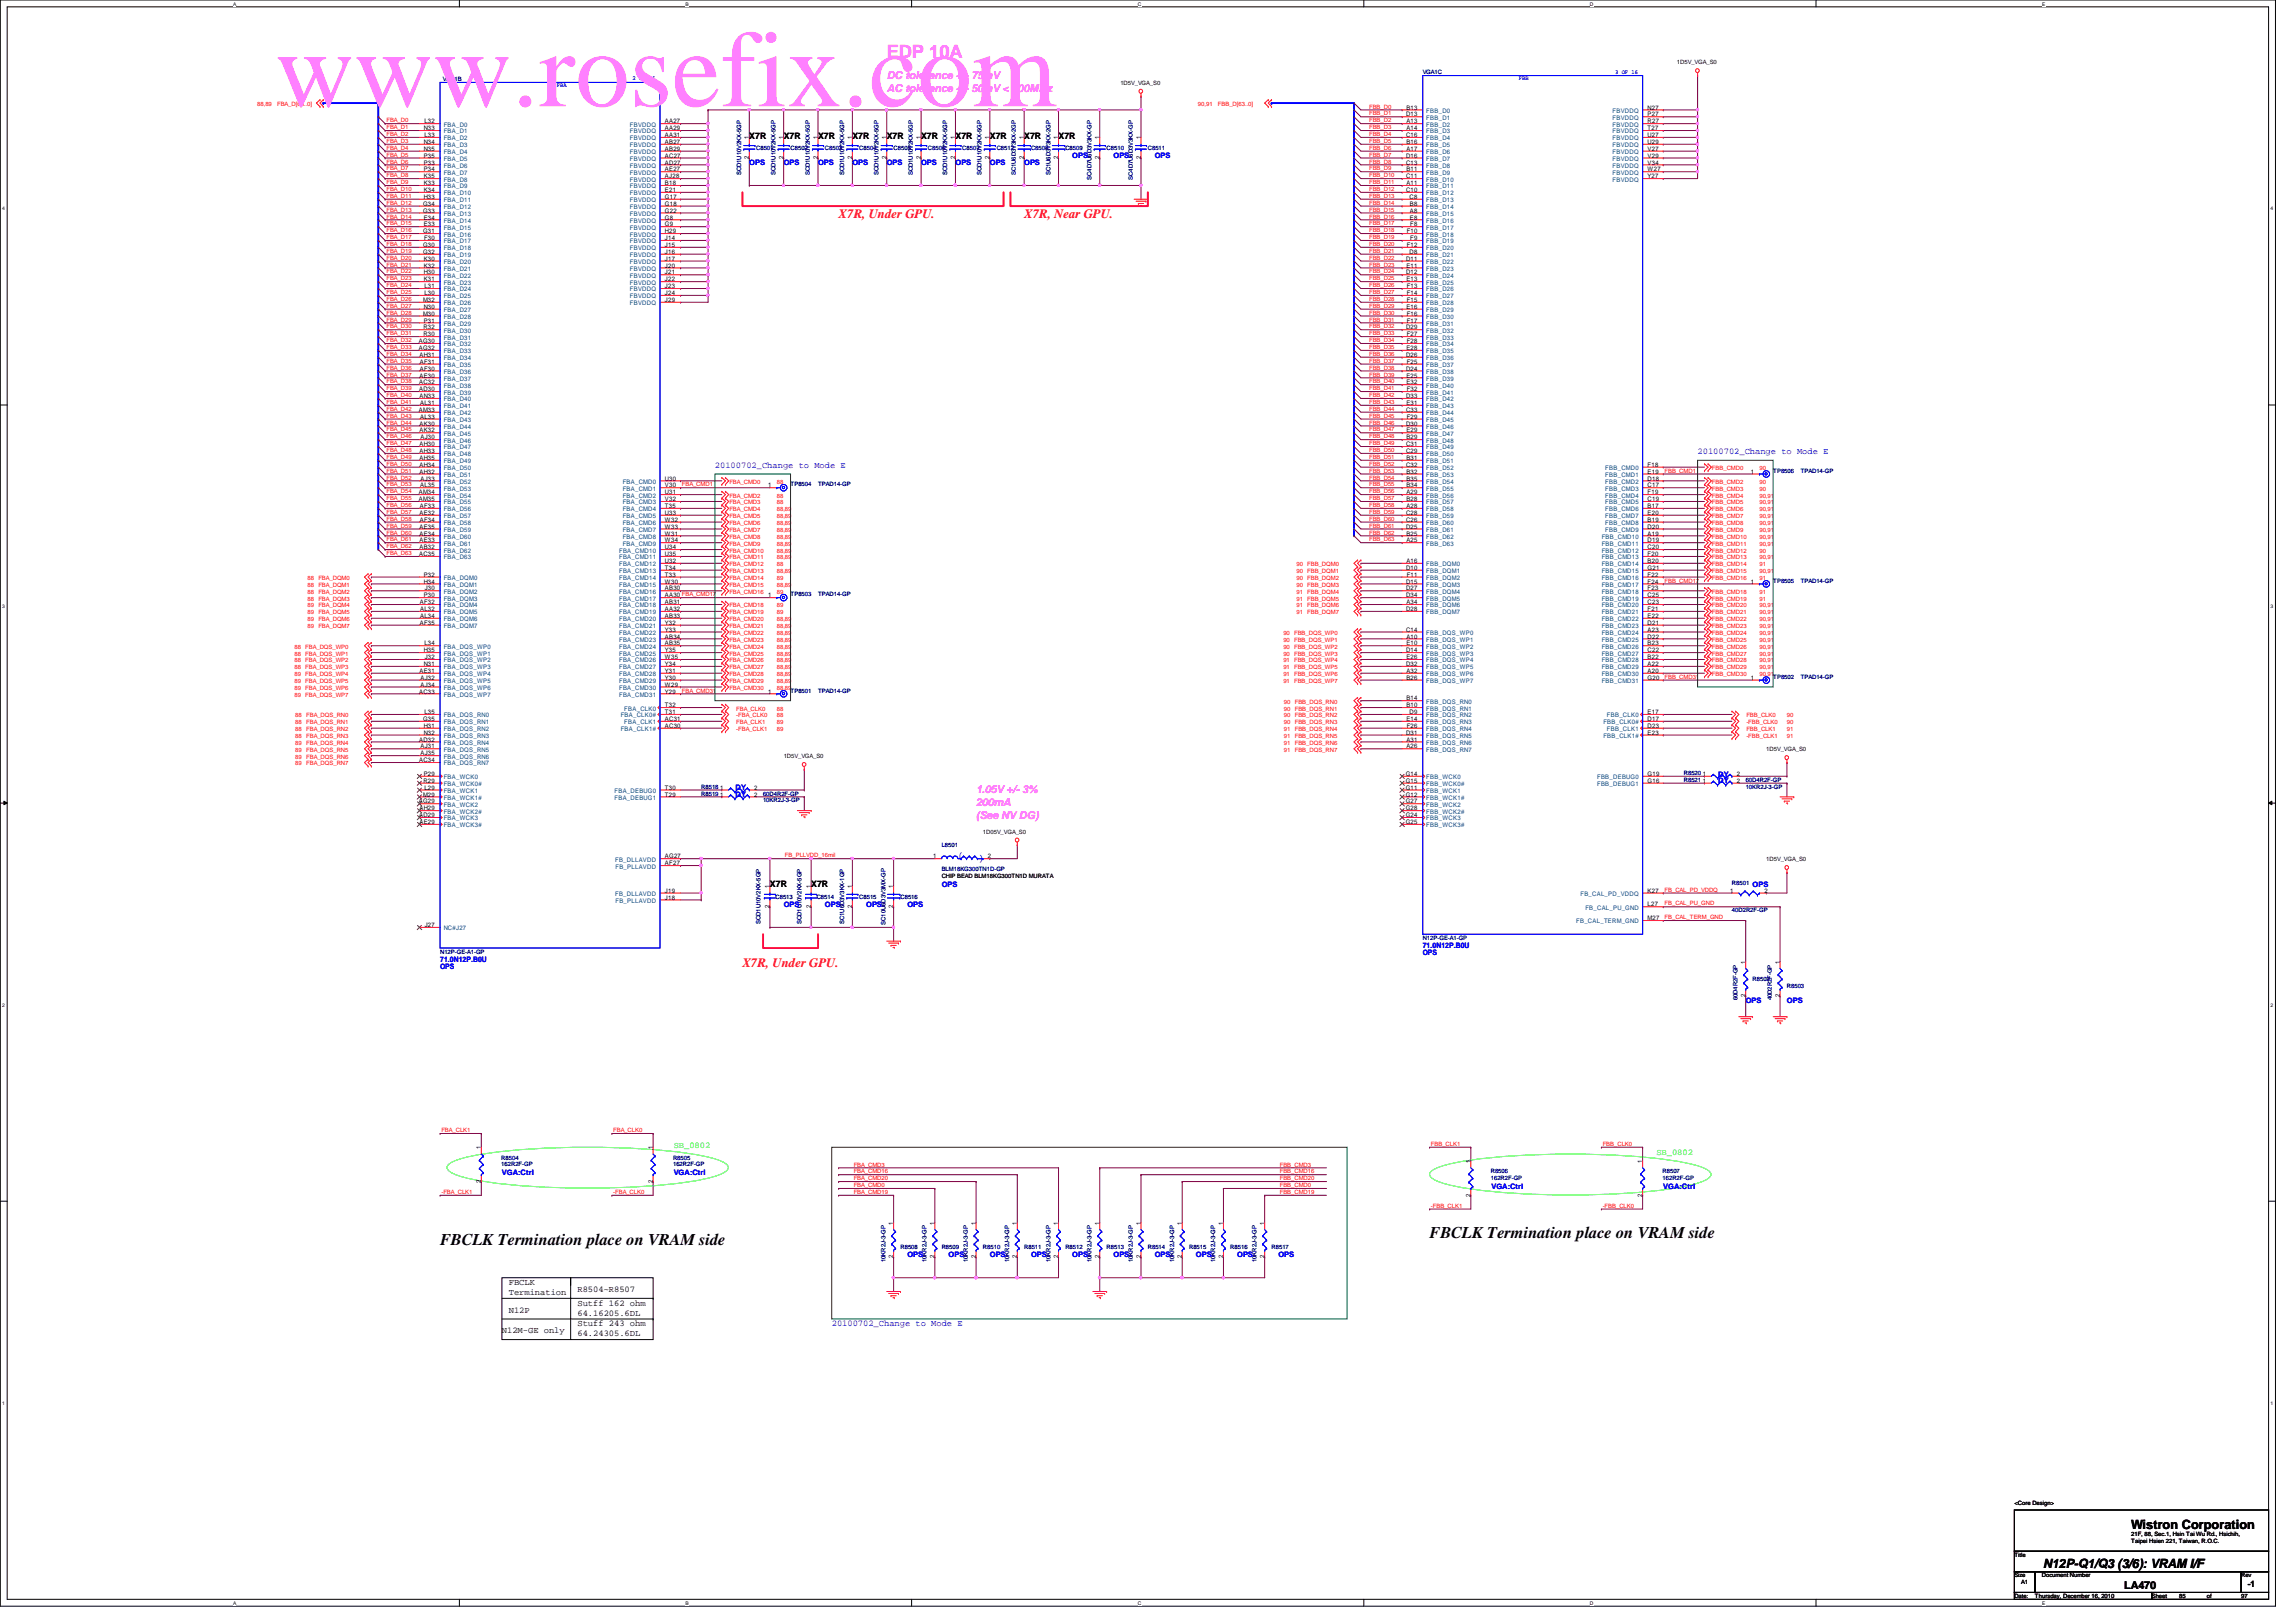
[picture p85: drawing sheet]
<svg xmlns="http://www.w3.org/2000/svg" width="297mm" height="210mm" viewBox="0 0 297 210" stroke-linecap="round" stroke-linejoin="round" font-family="sans-serif">
<defs><g id="words">
<text font-size="14.1" fill="#ff80ff" x="35.6" y="13.8">www.rosefix.com</text>
<text font-size="2.4" fill="#f0f" x="114.7" y="7.5">EDP 10A</text>
<g font-size="2.1">
<text x="56.9" y="161.1">FBCLK Termination place on VRAM side</text>
<text x="185" y="160.2">FBCLK Termination place on VRAM side</text>
</g>
<g font-size="1.7" fill="#f00">
<text x="108.5" y="28.2">X7R, Under GPU.</text>
<text x="132.5" y="28.2">X7R, Near GPU.</text>
<text x="96.1" y="125.1">X7R, Under GPU.</text>
</g>
<g font-size="1.7">
<text x="275.7" y="197.8">Wistron Corporation</text>
<text x="264.3" y="202.9">N12P-Q1/Q3 (3/6): VRAM I/F</text>
</g>
<g font-size="1.4" fill="#f0f">
<text x="114.7" y="10.2">DC tolerance +/- 75mV</text>
<text x="114.7" y="11.9">AC tolerance +/- 50mV &lt; 100MHz</text>
<text x="126.3" y="102.7">1.05V +/- 3%</text>
<text x="126.3" y="104.3">200mA</text>
<text x="126.3" y="106">(See NV DG)</text>
</g>
<text font-size="1.4" x="274.8" y="205.6">LA470</text>
<g font-size="1.1">
<text x="96.9" y="17.9">X7R</text>
<text x="101.4" y="17.9">X7R</text>
<text x="105.8" y="17.9">X7R</text>
<text x="110.3" y="17.9">X7R</text>
<text x="114.7" y="17.9">X7R</text>
<text x="119.2" y="17.9">X7R</text>
<text x="123.6" y="17.9">X7R</text>
<text x="128.1" y="17.9">X7R</text>
<text x="132.5" y="17.9">X7R</text>
<text x="136.9" y="17.9">X7R</text>
<text x="99.6" y="114.9">X7R</text>
<text x="104.9" y="114.9">X7R</text>
<text x="65.8" y="166.3">FBCLK</text>
<text x="65.8" y="167.6">Termination</text>
<text x="74.7" y="167.2">R8504~R8507</text>
<text x="64.9" y="172.6">N12M-GE only</text>
<text x="65.8" y="169.9">N12P</text>
<text x="74.7" y="169">Sutff 162 ohm</text>
<text x="74.7" y="170.3">64.16205.6DL</text>
<text x="74.7" y="171.7">Stuff 243 ohm</text>
<text x="74.7" y="172.9">64.24305.6DL</text>
<text x="290.8" y="205.4">-1</text>
</g>
<g font-size="1.1" fill="#00f">
<text x="219.6" y="58.8">20100702_Change to Mode E</text>
<text x="92.5" y="60.5">20100702_Change to Mode E</text>
<text x="124.1" y="111">(</text>
<text x="127.2" y="110.9" transform="rotate(180 127.2 110.9)">(</text>
<text x="107.6" y="171.7">20100702_Change to Mode E</text>
</g>
<g font-size="1.1" fill="#0f0">
<text x="87.2" y="148.5">SB_0802</text>
<text x="214.3" y="149.4">SB_0802</text>
</g>
<g font-size="1" fill="#00f">
<text x="96.9" y="21.4">OPS</text>
<text x="101.4" y="21.4">OPS</text>
<text x="105.8" y="21.4">OPS</text>
<text x="110.3" y="21.4">OPS</text>
<text x="114.7" y="21.4">OPS</text>
<text x="119.2" y="21.4">OPS</text>
<text x="123.6" y="21.4">OPS</text>
<text x="128.1" y="21.4">OPS</text>
<text x="132.5" y="21.4">OPS</text>
<text x="138.7" y="20.5">OPS</text>
<text x="144.1" y="20.5">OPS</text>
<text x="149.4" y="20.5">OPS</text>
<text x="222.3" y="100.5">DY</text>
<text x="222.3" y="101.4">DY</text>
<text x="95.2" y="102.3">DY</text>
<text x="95.2" y="103.2">DY</text>
<text x="101.4" y="117.4">OPS</text>
<text x="106.7" y="117.4">OPS</text>
<text x="112.1" y="117.4">OPS</text>
<text x="117.4" y="117.4">OPS</text>
<text x="121.8" y="114.7">OPS</text>
<text x="226.7" y="114.7">OPS</text>
<text x="56.9" y="124.5">71.0N12P.B0U</text>
<text x="56.9" y="125.4">OPS</text>
<text x="184.1" y="122.7">71.0N12P.B0U</text>
<text x="184.1" y="123.6">OPS</text>
<text x="225.8" y="129.8">OPS</text>
<text x="231.2" y="129.8">OPS</text>
<text x="64.9" y="152.1">VGA:Ctrl</text>
<text x="87.2" y="152.1">VGA:Ctrl</text>
<text x="193" y="153.8">VGA:Ctrl</text>
<text x="215.2" y="153.8">VGA:Ctrl</text>
<text x="117.4" y="162.7">OPS</text>
<text x="122.7" y="162.7">OPS</text>
<text x="128.1" y="162.7">OPS</text>
<text x="133.4" y="162.7">OPS</text>
<text x="138.7" y="162.7">OPS</text>
<text x="144.1" y="162.7">OPS</text>
<text x="149.4" y="162.7">OPS</text>
<text x="154.7" y="162.7">OPS</text>
<text x="160.1" y="162.7">OPS</text>
<text x="165.4" y="162.7">OPS</text>
</g>
<g font-size=".8" fill="#000080">
<text x="57.3" y="10.5">VGA1B</text>
<text x="184.1" y="9.6">VGA1C</text>
<text x="95.9" y="22.7" transform="rotate(-90 95.9 22.7)">SCD1U10V2KX-5GP</text>
<text x="97.8" y="19.4">C8501</text>
<text x="100.3" y="22.7" transform="rotate(-90 100.3 22.7)">SCD1U10V2KX-5GP</text>
<text x="102.3" y="19.4">C8502</text>
<text x="104.8" y="22.7" transform="rotate(-90 104.8 22.7)">SCD1U10V2KX-5GP</text>
<text x="106.7" y="19.4">C8503</text>
<text x="109.2" y="22.7" transform="rotate(-90 109.2 22.7)">SCD1U10V2KX-5GP</text>
<text x="111.2" y="19.4">C8504</text>
<text x="113.7" y="22.7" transform="rotate(-90 113.7 22.7)">SCD1U10V2KX-5GP</text>
<text x="115.6" y="19.4">C8505</text>
<text x="118.1" y="22.7" transform="rotate(-90 118.1 22.7)">SCD1U10V2KX-5GP</text>
<text x="120.1" y="19.4">C8506</text>
<text x="122.6" y="22.7" transform="rotate(-90 122.6 22.7)">SCD1U10V2KX-5GP</text>
<text x="124.5" y="19.4">C8507</text>
<text x="127" y="22.7" transform="rotate(-90 127 22.7)">SCD1U10V2KX-5GP</text>
<text x="128.9" y="19.4">C8512</text>
<text x="131.4" y="22.7" transform="rotate(-90 131.4 22.7)">SC1U6D3V3KX-2GP</text>
<text x="133.4" y="19.4">C8508</text>
<text x="135.9" y="22.7" transform="rotate(-90 135.9 22.7)">SC1U6D3V3KX-2GP</text>
<text x="137.8" y="19.4">C8509</text>
<text x="141.2" y="23.3" transform="rotate(-90 141.2 23.3)">SC4D7U6D3V3KX-GP</text>
<text x="143.2" y="19.4">C8510</text>
<text x="146.6" y="23.3" transform="rotate(-90 146.6 23.3)">SC4D7U6D3V3KX-GP</text>
<text x="148.5" y="19.4">C8511</text>
<text x="102.3" y="62.9">TP8504</text>
<text x="105.8" y="62.9">TPAD14-GP</text>
<text x="229.4" y="61.2">TP8506</text>
<text x="233" y="61.2">TPAD14-GP</text>
<text x="102.3" y="77.2">TP8503</text>
<text x="105.8" y="77.2">TPAD14-GP</text>
<text x="229.4" y="75.4">TP8505</text>
<text x="233" y="75.4">TPAD14-GP</text>
<text x="102.3" y="89.6">TP8501</text>
<text x="105.8" y="89.6">TPAD14-GP</text>
<text x="229.4" y="87.8">TP8502</text>
<text x="233" y="87.8">TPAD14-GP</text>
<text x="217.8" y="100.3">R8520</text>
<text x="217.8" y="101.2">R8521</text>
<text x="225.8" y="101.2">60D4R2F-GP</text>
<text x="90.7" y="102.1">R8518</text>
<text x="90.7" y="103">R8519</text>
<text x="98.7" y="103">60D4R2F-GP</text>
<text x="98.7" y="103.8">10KR2J-3-GP</text>
<text x="225.8" y="102.1">10KR2J-3-GP</text>
<text x="121.8" y="109.6">L8501</text>
<text x="121.8" y="112.7">BLM18KG300TN1D-GP</text>
<text x="98.4" y="119.6" transform="rotate(-90 98.4 119.6)">SCD1U10V2KX-5GP</text>
<text x="100.3" y="116.3">C8513</text>
<text x="103.7" y="119.6" transform="rotate(-90 103.7 119.6)">SCD1U10V2KX-5GP</text>
<text x="105.7" y="116.3">C8514</text>
<text x="109.2" y="119.6" transform="rotate(-90 109.2 119.6)">SC1U6D3V3KX-1GP</text>
<text x="111.2" y="116.3">C8515</text>
<text x="114.6" y="119.7" transform="rotate(-90 114.6 119.7)">SC10U6D3V3MX-GP</text>
<text x="116.5" y="116.3">C8516</text>
<text x="224.1" y="114.5">R8501</text>
<text x="224.1" y="118.1">40D2R2F-GP</text>
<text x="56.9" y="123.4">N12P-GE-A1-GP</text>
<text x="184.1" y="121.6">N12P-GE-A1-GP</text>
<text x="224.8" y="129.5" transform="rotate(-90 224.8 129.5)">60D4R2F-GP</text>
<text x="226.7" y="127">R8502</text>
<text x="229.2" y="129.5" transform="rotate(-90 229.2 129.5)">40D2R2F-GP</text>
<text x="231.2" y="127.8">R8503</text>
<text x="64.9" y="150.1">R8504</text>
<text x="64.9" y="150.9">162R2F-GP</text>
<text x="87.1" y="150.1">R8505</text>
<text x="87.1" y="150.9">162R2F-GP</text>
<text x="192.9" y="151.8">R8506</text>
<text x="192.9" y="152.7">162R2F-GP</text>
<text x="215.1" y="151.8">R8507</text>
<text x="215.1" y="152.7">162R2F-GP</text>
<text x="116.5" y="161.6">R8508</text>
<text x="121.8" y="161.6">R8509</text>
<text x="127.2" y="161.6">R8510</text>
<text x="132.5" y="161.6">R8511</text>
<text x="137.8" y="161.6">R8512</text>
<text x="143.2" y="161.6">R8513</text>
<text x="148.5" y="161.6">R8514</text>
<text x="153.8" y="161.6">R8515</text>
<text x="159.2" y="161.6">R8516</text>
<text x="164.5" y="161.6">R8517</text>
<text x="114.6" y="163.3" transform="rotate(-90 114.6 163.3)">10KR2J-3-GP</text>
<text x="119.9" y="163.3" transform="rotate(-90 119.9 163.3)">10KR2J-3-GP</text>
<text x="125.2" y="163.3" transform="rotate(-90 125.2 163.3)">10KR2J-3-GP</text>
<text x="130.6" y="163.3" transform="rotate(-90 130.6 163.3)">10KR2J-3-GP</text>
<text x="135.9" y="163.3" transform="rotate(-90 135.9 163.3)">10KR2J-3-GP</text>
<text x="141.2" y="163.3" transform="rotate(-90 141.2 163.3)">10KR2J-3-GP</text>
<text x="146.6" y="163.3" transform="rotate(-90 146.6 163.3)">10KR2J-3-GP</text>
<text x="151.9" y="163.3" transform="rotate(-90 151.9 163.3)">10KR2J-3-GP</text>
<text x="157.2" y="163.3" transform="rotate(-90 157.2 163.3)">10KR2J-3-GP</text>
<text x="162.6" y="163.3" transform="rotate(-90 162.6 163.3)">10KR2J-3-GP</text>
</g>
<g font-size=".8" fill="#00f">
<text x="72" y="11.3">FBA</text>
<text x="81.8" y="10.4">2 OF 16</text>
<text x="196.5" y="10.4">FBB</text>
<text x="209" y="9.5">3 OF 16</text>
</g>
<g font-size=".8">
<text x="144.9" y="11">1D5V_VGA_S0</text>
<text x="217" y="8.3">1D5V_VGA_S0</text>
<text x="54.8" y="16.8">N33</text>
<text x="54.9" y="17.7">L33</text>
<text x="54.9" y="16">L32</text>
<text x="86" y="17.7">AA31</text>
<text x="86" y="16.8">AA29</text>
<text x="86" y="16">AA27</text>
<text x="181.9" y="17.7">C16</text>
<text x="181.9" y="15.1">D13</text>
<text x="181.9" y="16.8">A14</text>
<text x="181.9" y="16">A13</text>
<text x="181.9" y="14.2">B13</text>
<text x="213.1" y="17.7">U27</text>
<text x="213.1" y="16.8">T27</text>
<text x="213.1" y="16">R27</text>
<text x="213.1" y="15.1">P27</text>
<text x="213.1" y="14.2">N27</text>
<text x="54.8" y="24">K33</text>
<text x="54.8" y="23.1">K35</text>
<text x="54.8" y="22.2">P34</text>
<text x="54.8" y="21.3">P33</text>
<text x="54.8" y="20.4">P35</text>
<text x="54.8" y="19.5">N35</text>
<text x="54.8" y="18.6">N34</text>
<text x="86" y="24">B18</text>
<text x="86" y="23.1">AJ28</text>
<text x="86" y="22.2">AE27</text>
<text x="86" y="21.3">AD27</text>
<text x="86" y="20.4">AC27</text>
<text x="86" y="19.5">AB29</text>
<text x="86" y="18.6">AB27</text>
<text x="96.9" y="20.6" transform="rotate(-90 96.9 20.6)">2</text>
<text x="96.9" y="18" transform="rotate(-90 96.9 18)">1</text>
<text x="101.3" y="20.6" transform="rotate(-90 101.3 20.6)">2</text>
<text x="101.3" y="18" transform="rotate(-90 101.3 18)">1</text>
<text x="105.8" y="20.6" transform="rotate(-90 105.8 20.6)">2</text>
<text x="105.8" y="18" transform="rotate(-90 105.8 18)">1</text>
<text x="110.2" y="20.6" transform="rotate(-90 110.2 20.6)">2</text>
<text x="110.2" y="18" transform="rotate(-90 110.2 18)">1</text>
<text x="114.7" y="20.6" transform="rotate(-90 114.7 20.6)">2</text>
<text x="114.7" y="18" transform="rotate(-90 114.7 18)">1</text>
<text x="119.1" y="20.6" transform="rotate(-90 119.1 20.6)">2</text>
<text x="119.1" y="18" transform="rotate(-90 119.1 18)">1</text>
<text x="123.6" y="20.6" transform="rotate(-90 123.6 20.6)">2</text>
<text x="123.6" y="18" transform="rotate(-90 123.6 18)">1</text>
<text x="128" y="20.6" transform="rotate(-90 128 20.6)">2</text>
<text x="128" y="18" transform="rotate(-90 128 18)">1</text>
<text x="132.5" y="20.6" transform="rotate(-90 132.5 20.6)">2</text>
<text x="132.5" y="18" transform="rotate(-90 132.5 18)">1</text>
<text x="136.9" y="20.6" transform="rotate(-90 136.9 20.6)">2</text>
<text x="136.9" y="18" transform="rotate(-90 136.9 18)">1</text>
<text x="142.2" y="20.6" transform="rotate(-90 142.2 20.6)">2</text>
<text x="142.2" y="18" transform="rotate(-90 142.2 18)">1</text>
<text x="147.6" y="20.6" transform="rotate(-90 147.6 20.6)">2</text>
<text x="147.6" y="18" transform="rotate(-90 147.6 18)">1</text>
<text x="181.9" y="23.1">C11</text>
<text x="181.9" y="21.3">C13</text>
<text x="181.9" y="20.4">D16</text>
<text x="181.9" y="24">A11</text>
<text x="181.9" y="22.2">B11</text>
<text x="181.9" y="19.5">A17</text>
<text x="181.9" y="18.6">B16</text>
<text x="213.1" y="23.1">Y27</text>
<text x="213.1" y="22.2">W27</text>
<text x="213.1" y="21.3">V34</text>
<text x="213.1" y="20.4">V29</text>
<text x="213.1" y="19.5">V27</text>
<text x="213.1" y="18.6">U29</text>
<text x="54.7" y="27.5">G33</text>
<text x="54.7" y="26.6">G34</text>
<text x="54.8" y="29.3">E33</text>
<text x="54.8" y="28.4">E34</text>
<text x="54.8" y="25.7">H33</text>
<text x="54.8" y="24.8">K34</text>
<text x="86" y="29.3">G9</text>
<text x="86" y="28.4">G8</text>
<text x="86" y="27.5">G22</text>
<text x="86" y="26.6">G18</text>
<text x="86" y="25.7">G17</text>
<text x="86" y="24.8">E21</text>
<text x="181.9" y="24.8">C10</text>
<text x="182.4" y="25.7">C8</text>
<text x="182.4" y="28.4">E8</text>
<text x="182.4" y="27.5">A8</text>
<text x="182.4" y="26.6">B8</text>
<text x="182.5" y="29.3">F8</text>
<text x="54.7" y="32.9">G32</text>
<text x="54.7" y="32">G30</text>
<text x="54.7" y="30.2">G31</text>
<text x="54.8" y="35.5">H30</text>
<text x="54.8" y="34.6">K32</text>
<text x="54.8" y="33.7">K30</text>
<text x="54.9" y="31.1">F30</text>
<text x="86" y="35.5">J21</text>
<text x="86" y="34.6">J20</text>
<text x="86" y="33.7">J17</text>
<text x="86" y="32.9">J16</text>
<text x="86" y="32">J15</text>
<text x="86" y="31.1">J14</text>
<text x="86" y="30.2">H29</text>
<text x="181.9" y="35.5">D12</text>
<text x="181.9" y="33.7">D11</text>
<text x="181.9" y="34.6">E11</text>
<text x="182" y="32">F12</text>
<text x="182" y="30.2">F10</text>
<text x="182.4" y="32.9">D8</text>
<text x="182.5" y="31.1">F9</text>
<text x="54.7" y="40.9">M30</text>
<text x="54.7" y="39.1">M32</text>
<text x="54.8" y="41.7">P31</text>
<text x="54.8" y="40">N30</text>
<text x="54.8" y="36.4">K31</text>
<text x="54.9" y="38.2">L30</text>
<text x="54.9" y="37.3">L31</text>
<text x="86" y="39.1">J29</text>
<text x="86" y="38.2">J24</text>
<text x="86" y="37.3">J23</text>
<text x="86" y="36.4">J22</text>
<text x="181.9" y="40">E16</text>
<text x="181.9" y="36.4">E13</text>
<text x="182" y="41.7">F17</text>
<text x="182" y="40.9">F16</text>
<text x="182" y="39.1">F15</text>
<text x="182" y="38.2">F14</text>
<text x="182" y="37.3">F13</text>
<text x="54.2" y="45.3">AG32</text>
<text x="54.2" y="44.4">AG30</text>
<text x="54.3" y="46.2">AH31</text>
<text x="54.3" y="48">AF30</text>
<text x="54.3" y="47.1">AF31</text>
<text x="54.8" y="43.5">R30</text>
<text x="54.8" y="42.6">R32</text>
<text x="181.9" y="48">D24</text>
<text x="181.9" y="46.2">D26</text>
<text x="181.9" y="42.6">D29</text>
<text x="181.9" y="45.3">E28</text>
<text x="182" y="47.1">F25</text>
<text x="182" y="44.4">F28</text>
<text x="182" y="43.5">F27</text>
<text x="54.2" y="53.3">AM33</text>
<text x="54.2" y="50.6">AD30</text>
<text x="54.2" y="49.7">AC32</text>
<text x="54.3" y="51.5">AN33</text>
<text x="54.3" y="48.9">AE30</text>
<text x="54.4" y="52.4">AL31</text>
<text x="181.9" y="53.3">C33</text>
<text x="181.9" y="51.5">D33</text>
<text x="181.9" y="52.4">E31</text>
<text x="181.9" y="49.7">E32</text>
<text x="181.9" y="48.9">E25</text>
<text x="182" y="50.6">F32</text>
<text x="54.3" y="59.5">AH35</text>
<text x="54.3" y="58.6">AH33</text>
<text x="54.3" y="57.7">AH30</text>
<text x="54.3" y="56">AK32</text>
<text x="54.3" y="55.1">AK30</text>
<text x="54.4" y="54.2">AL33</text>
<text x="54.4" y="56.9">AJ30</text>
<text x="181.9" y="58.6">C29</text>
<text x="181.9" y="57.7">C31</text>
<text x="181.9" y="55.1">D30</text>
<text x="181.9" y="59.5">B31</text>
<text x="181.9" y="56.9">B29</text>
<text x="181.9" y="56">E29</text>
<text x="182" y="54.2">F29</text>
<text x="54.2" y="64.9">AM35</text>
<text x="54.2" y="64">AM34</text>
<text x="54.3" y="61.3">AH32</text>
<text x="54.3" y="60.4">AH34</text>
<text x="54.3" y="65.7">AF33</text>
<text x="54.4" y="63.1">AL35</text>
<text x="54.4" y="62.2">AJ33</text>
<text x="86" y="62.2">U30</text>
<text x="86" y="63.1">V30</text>
<text x="86" y="65.7">T35</text>
<text x="86" y="64">U31</text>
<text x="86" y="64.9">V32</text>
<text x="99.4" y="63.1">1</text>
<text x="181.9" y="60.4">C32</text>
<text x="181.9" y="65.7">A28</text>
<text x="181.9" y="64.9">B28</text>
<text x="181.9" y="64">A29</text>
<text x="181.9" y="63.1">B34</text>
<text x="181.9" y="62.2">B35</text>
<text x="181.9" y="61.3">B32</text>
<text x="213.1" y="65.7">B17</text>
<text x="213.1" y="64.9">C19</text>
<text x="213.1" y="64">F19</text>
<text x="213.1" y="63.1">C17</text>
<text x="213.1" y="62.2">D18</text>
<text x="213.1" y="61.3">E19</text>
<text x="213.1" y="60.4">F18</text>
<text x="226.5" y="61.3">1</text>
<text x="54.2" y="72">AC35</text>
<text x="54.3" y="71.1">AB32</text>
<text x="54.3" y="70.2">AE33</text>
<text x="54.3" y="69.3">AE34</text>
<text x="54.3" y="68.4">AE35</text>
<text x="54.3" y="66.6">AE32</text>
<text x="54.3" y="67.5">AF34</text>
<text x="86" y="66.6">U33</text>
<text x="86" y="72">U35</text>
<text x="86" y="70.2">W34</text>
<text x="86" y="71.1">U34</text>
<text x="86" y="67.5">W32</text>
<text x="86" y="68.4">W33</text>
<text x="86" y="69.3">W31</text>
<text x="181.9" y="68.4">D25</text>
<text x="181.9" y="67.5">C26</text>
<text x="181.9" y="66.6">C28</text>
<text x="181.9" y="70.2">A25</text>
<text x="181.9" y="69.3">B25</text>
<text x="213.1" y="68.4">D20</text>
<text x="213.1" y="67.5">B19</text>
<text x="213.1" y="66.6">E20</text>
<text x="213.1" y="72">F20</text>
<text x="213.1" y="71.1">C20</text>
<text x="213.1" y="70.2">D19</text>
<text x="213.1" y="69.3">A19</text>
<text x="54.8" y="77.3">P30</text>
<text x="54.8" y="75.5">H34</text>
<text x="54.8" y="74.6">P32</text>
<text x="54.9" y="76.4">J30</text>
<text x="86" y="74.6">T33</text>
<text x="86" y="76.4">AB30</text>
<text x="86" y="72.9">U32</text>
<text x="86" y="77.3">AA30 FBA_CMD17</text>
<text x="86" y="73.7">T34</text>
<text x="86" y="75.5">W30</text>
<text x="99.4" y="77.3">1</text>
<text x="181.9" y="77.3">D34</text>
<text x="181.9" y="76.4">D27</text>
<text x="181.9" y="75.5">D15</text>
<text x="181.9" y="73.7">D10</text>
<text x="181.9" y="72.9">A16</text>
<text x="182" y="74.6">F11</text>
<text x="213.1" y="77.3">C25</text>
<text x="213.1" y="76.4">F23</text>
<text x="213.1" y="75.5">F24</text>
<text x="213.1" y="74.6">F22</text>
<text x="213.1" y="73.7">G21</text>
<text x="213.1" y="72.9">B20</text>
<text x="226.5" y="75.5">1</text>
<text x="54.3" y="80.9">AF35</text>
<text x="54.3" y="78.2">AF32</text>
<text x="54.4" y="80">AL34</text>
<text x="54.4" y="79.1">AL32</text>
<text x="54.9" y="83.5">L34</text>
<text x="86" y="80">AB33</text>
<text x="86" y="81.7">Y33</text>
<text x="86" y="79.1">AA32</text>
<text x="86" y="78.2">AB31</text>
<text x="86" y="82.6">AB34</text>
<text x="86" y="83.5">AB35</text>
<text x="86" y="80.9">Y32</text>
<text x="181.9" y="81.7">C14</text>
<text x="181.9" y="79.1">D28</text>
<text x="181.9" y="83.5">E10</text>
<text x="181.9" y="82.6">A10</text>
<text x="181.9" y="78.2">A34</text>
<text x="213.1" y="83.5">B23</text>
<text x="213.1" y="82.6">D22</text>
<text x="213.1" y="81.7">A23</text>
<text x="213.1" y="80.9">D21</text>
<text x="213.1" y="80">E22</text>
<text x="213.1" y="79.1">F21</text>
<text x="213.1" y="78.2">C23</text>
<text x="54.2" y="89.7">AC33</text>
<text x="54.3" y="87.1">AE31</text>
<text x="54.4" y="88.9">AJ34</text>
<text x="54.4" y="88">AJ32</text>
<text x="54.8" y="86.2">N31</text>
<text x="54.8" y="84.4">H35</text>
<text x="54.9" y="85.3">J32</text>
<text x="86" y="88.9">W29</text>
<text x="86" y="84.4">Y35</text>
<text x="86" y="87.1">Y31</text>
<text x="86" y="86.2">Y34</text>
<text x="86" y="88">Y30</text>
<text x="86" y="85.3">W35</text>
<text x="86" y="89.7">Y29</text>
<text x="99.4" y="89.7">1</text>
<text x="181.9" y="86.2">D32</text>
<text x="181.9" y="84.4">D14</text>
<text x="181.9" y="88">B26</text>
<text x="181.9" y="87.1">A32</text>
<text x="181.9" y="85.3">E26</text>
<text x="213.1" y="87.1">A20</text>
<text x="213.1" y="86.2">A22</text>
<text x="213.1" y="85.3">B22</text>
<text x="213.1" y="84.4">C22</text>
<text x="213.1" y="88">G20</text>
<text x="226.5" y="88">1</text>
<text x="54.2" y="96">AD32</text>
<text x="54.7" y="93.3">G35</text>
<text x="54.8" y="95.1">N32</text>
<text x="54.8" y="94.2">H31</text>
<text x="54.9" y="92.4">L35</text>
<text x="86" y="94.2">AC30</text>
<text x="86" y="93.3">AC31</text>
<text x="86" y="92.4">T31</text>
<text x="86" y="91.5">T32</text>
<text x="181.9" y="95.1">D31</text>
<text x="181.9" y="96">A31</text>
<text x="181.9" y="93.3">E14</text>
<text x="181.9" y="91.5">B10</text>
<text x="181.9" y="90.6">B14</text>
<text x="182" y="94.2">F26</text>
<text x="182.4" y="92.4">D9</text>
<text x="213.1" y="95.1">E23</text>
<text x="213.1" y="94.2">D23</text>
<text x="213.1" y="93.3">D17</text>
<text x="213.1" y="92.4">E17</text>
<text x="54.2" y="98.6">AC34</text>
<text x="54.4" y="97.7">AJ35</text>
<text x="54.4" y="96.9">AJ31</text>
<text x="54.8" y="101.3">R29</text>
<text x="54.8" y="100.4">P29</text>
<text x="101.4" y="98.1">1D5V_VGA_S0</text>
<text x="181.9" y="101.3">G15</text>
<text x="181.9" y="100.4">G14</text>
<text x="181.9" y="96.9">A26</text>
<text x="213.1" y="100.4">G19</text>
<text x="213.1" y="101.3">G16</text>
<text x="220.3" y="100.4">1</text>
<text x="220.3" y="101.3">1</text>
<text x="224.7" y="100.4">2</text>
<text x="224.7" y="101.3">2</text>
<text x="228.5" y="97.2">1D5V_VGA_S0</text>
<text x="54.2" y="104">AG29</text>
<text x="54.2" y="105.7">AD29</text>
<text x="54.3" y="106.6">AE29</text>
<text x="54.3" y="104.9">AH29</text>
<text x="54.7" y="103.1">M29</text>
<text x="54.9" y="102.2">L29</text>
<text x="86" y="102.2">T30</text>
<text x="86" y="103.1">T29</text>
<text x="93.2" y="102.2">1</text>
<text x="93.2" y="103.1">1</text>
<text x="97.6" y="102.2">2</text>
<text x="97.6" y="103.1">2</text>
<text x="127.2" y="107.9">1D05V_VGA_S0</text>
<text x="181.9" y="106.6">G25</text>
<text x="181.9" y="105.7">G24</text>
<text x="181.9" y="104.9">G28</text>
<text x="181.9" y="104">G27</text>
<text x="181.9" y="103.1">G12</text>
<text x="181.9" y="102.2">G11</text>
<text x="86" y="112">AF27</text>
<text x="86" y="111.1">AG27</text>
<text x="120.7" y="111.1">1</text>
<text x="121.8" y="113.6">CHIP BEAD BLM18KG300TN1D MURATA</text>
<text x="127.8" y="111.1">2</text>
<text x="228.5" y="111.4">1D5V_VGA_S0</text>
<text x="54.9" y="120">J27</text>
<text x="86" y="115.5">J19</text>
<text x="86" y="116.4">J18</text>
<text x="99.6" y="117.5" transform="rotate(-90 99.6 117.5)">2</text>
<text x="99.6" y="114.9" transform="rotate(-90 99.6 114.9)">1</text>
<text x="104.9" y="117.5" transform="rotate(-90 104.9 117.5)">2</text>
<text x="104.9" y="114.9" transform="rotate(-90 104.9 114.9)">1</text>
<text x="110.2" y="117.5" transform="rotate(-90 110.2 117.5)">2</text>
<text x="110.2" y="114.9" transform="rotate(-90 110.2 114.9)">1</text>
<text x="115.6" y="117.5" transform="rotate(-90 115.6 117.5)">2</text>
<text x="115.6" y="114.9" transform="rotate(-90 115.6 114.9)">1</text>
<text x="213.1" y="119.1">M27</text>
<text x="213.1" y="117.3">L27</text>
<text x="213.1" y="115.5">K27</text>
<text x="223.9" y="115.5">1</text>
<text x="228.3" y="115.5">2</text>
<text x="225.8" y="124.7" transform="rotate(-90 225.8 124.7)">1</text>
<text x="230.2" y="124.7" transform="rotate(-90 230.2 124.7)">1</text>
<text x="225.8" y="129.1" transform="rotate(-90 225.8 129.1)">2</text>
<text x="230.2" y="129.1" transform="rotate(-90 230.2 129.1)">2</text>
<text x="62.2" y="148.7" transform="rotate(-90 62.2 148.7)">1</text>
<text x="84.5" y="148.7" transform="rotate(-90 84.5 148.7)">1</text>
<text x="62.2" y="153.1" transform="rotate(-90 62.2 153.1)">2</text>
<text x="84.5" y="153.1" transform="rotate(-90 84.5 153.1)">2</text>
<text x="190.2" y="154.9" transform="rotate(-90 190.2 154.9)">2</text>
<text x="190.2" y="150.5" transform="rotate(-90 190.2 150.5)">1</text>
<text x="212.5" y="154.9" transform="rotate(-90 212.5 154.9)">2</text>
<text x="212.5" y="150.5" transform="rotate(-90 212.5 150.5)">1</text>
<text x="115.6" y="158.5" transform="rotate(-90 115.6 158.5)">1</text>
<text x="120.9" y="158.5" transform="rotate(-90 120.9 158.5)">1</text>
<text x="126.2" y="158.5" transform="rotate(-90 126.2 158.5)">1</text>
<text x="131.6" y="158.5" transform="rotate(-90 131.6 158.5)">1</text>
<text x="136.9" y="158.5" transform="rotate(-90 136.9 158.5)">1</text>
<text x="142.2" y="158.5" transform="rotate(-90 142.2 158.5)">1</text>
<text x="147.6" y="158.5" transform="rotate(-90 147.6 158.5)">1</text>
<text x="152.9" y="158.5" transform="rotate(-90 152.9 158.5)">1</text>
<text x="158.2" y="158.5" transform="rotate(-90 158.2 158.5)">1</text>
<text x="163.6" y="158.5" transform="rotate(-90 163.6 158.5)">1</text>
<text x="115.6" y="162.9" transform="rotate(-90 115.6 162.9)">2</text>
<text x="120.9" y="162.9" transform="rotate(-90 120.9 162.9)">2</text>
<text x="126.2" y="162.9" transform="rotate(-90 126.2 162.9)">2</text>
<text x="131.6" y="162.9" transform="rotate(-90 131.6 162.9)">2</text>
<text x="136.9" y="162.9" transform="rotate(-90 136.9 162.9)">2</text>
<text x="142.2" y="162.9" transform="rotate(-90 142.2 162.9)">2</text>
<text x="147.6" y="162.9" transform="rotate(-90 147.6 162.9)">2</text>
<text x="152.9" y="162.9" transform="rotate(-90 152.9 162.9)">2</text>
<text x="158.2" y="162.9" transform="rotate(-90 158.2 162.9)">2</text>
<text x="163.6" y="162.9" transform="rotate(-90 163.6 162.9)">2</text>
<text x="260.6" y="194.8">&lt;Core Design&gt;</text>
<text x="260.6" y="201.5">Title</text>
<text x="275.7" y="198.8">21F, 88, Sec.1, Hsin Tai Wu Rd., Hsichih,</text>
<text x="275.7" y="199.7">Taipei Hsien 221, Taiwan, R.O.C.</text>
<text x="260.6" y="204.1">Size</text>
<text x="260.6" y="206.8">Date:</text>
<text x="261.5" y="205">A1</text>
<text x="263.3" y="206.8">Thursday, December 16, 2010</text>
<text x="264.2" y="204.1">Document Number</text>
<text x="278.4" y="206.8">Sheet</text>
<text x="281.9" y="206.8">85</text>
<text x="285.5" y="206.8">of</text>
<text x="289.9" y="204.1">Rev</text>
<text x="289.9" y="206.8">97</text>
</g>
<g font-size=".8" fill="#f00">
<text x="33.3" y="13.7">88,89</text>
<text x="35.9" y="13.7">FBA_D[63..0]</text>
<text x="50" y="15.8">FBA_D0</text>
<text x="50" y="16.7">FBA_D1</text>
<text x="50" y="17.6">FBA_D2</text>
<text x="155" y="13.7">90,91</text>
<text x="157.6" y="13.7">FBB_D[63..0]</text>
<text x="177.1" y="14.1">FBB_D0</text>
<text x="177.1" y="14.9">FBB_D1</text>
<text x="177.1" y="15.8">FBB_D2</text>
<text x="177.1" y="16.7">FBB_D3</text>
<text x="177.1" y="17.6">FBB_D4</text>
<text x="50" y="18.5">FBA_D3</text>
<text x="50" y="20.3">FBA_D5</text>
<text x="50" y="19.4">FBA_D4</text>
<text x="50" y="21.2">FBA_D6</text>
<text x="50" y="22.9">FBA_D8</text>
<text x="50" y="22.1">FBA_D7</text>
<text x="50" y="23.8">FBA_D9</text>
<text x="177.1" y="18.5">FBB_D5</text>
<text x="177.1" y="19.4">FBB_D6</text>
<text x="177.1" y="20.3">FBB_D7</text>
<text x="177.1" y="22.1">FBB_D9</text>
<text x="177.1" y="21.2">FBB_D8</text>
<text x="177.1" y="22.9">FBB_D10</text>
<text x="177.1" y="23.8">FBB_D11</text>
<text x="50" y="26.5">FBA_D12</text>
<text x="50" y="25.6">FBA_D11</text>
<text x="50" y="24.7">FBA_D10</text>
<text x="50" y="29.2">FBA_D15</text>
<text x="50" y="28.3">FBA_D14</text>
<text x="50" y="27.4">FBA_D13</text>
<text x="177.1" y="25.6">FBB_D13</text>
<text x="177.1" y="24.7">FBB_D12</text>
<text x="177.1" y="26.5">FBB_D14</text>
<text x="177.1" y="27.4">FBB_D15</text>
<text x="177.1" y="29.2">FBB_D17</text>
<text x="177.1" y="28.3">FBB_D16</text>
<text x="50" y="30.9">FBA_D17</text>
<text x="50" y="30.1">FBA_D16</text>
<text x="50" y="33.6">FBA_D20</text>
<text x="50" y="32.7">FBA_D19</text>
<text x="50" y="31.8">FBA_D18</text>
<text x="50" y="35.4">FBA_D22</text>
<text x="50" y="34.5">FBA_D21</text>
<text x="177.1" y="34.5">FBB_D23</text>
<text x="177.1" y="33.6">FBB_D22</text>
<text x="177.1" y="31.8">FBB_D20</text>
<text x="177.1" y="32.7">FBB_D21</text>
<text x="177.1" y="30.1">FBB_D18</text>
<text x="177.1" y="35.4">FBB_D24</text>
<text x="177.1" y="30.9">FBB_D19</text>
<text x="50" y="36.3">FBA_D23</text>
<text x="50" y="38.1">FBA_D25</text>
<text x="50" y="37.2">FBA_D24</text>
<text x="50" y="40.7">FBA_D28</text>
<text x="50" y="39.8">FBA_D27</text>
<text x="50" y="38.9">FBA_D26</text>
<text x="50" y="41.6">FBA_D29</text>
<text x="177.1" y="39.8">FBB_D29</text>
<text x="177.1" y="36.3">FBB_D25</text>
<text x="177.1" y="38.1">FBB_D27</text>
<text x="177.1" y="37.2">FBB_D26</text>
<text x="177.1" y="41.6">FBB_D31</text>
<text x="177.1" y="40.7">FBB_D30</text>
<text x="177.1" y="38.9">FBB_D28</text>
<text x="50" y="46.9">FBA_D35</text>
<text x="50" y="47.8">FBA_D36</text>
<text x="50" y="43.4">FBA_D31</text>
<text x="50" y="42.5">FBA_D30</text>
<text x="50" y="45.2">FBA_D33</text>
<text x="50" y="44.3">FBA_D32</text>
<text x="50" y="46.1">FBA_D34</text>
<text x="177.1" y="43.4">FBB_D33</text>
<text x="177.1" y="47.8">FBB_D38</text>
<text x="177.1" y="46.1">FBB_D36</text>
<text x="177.1" y="46.9">FBB_D37</text>
<text x="177.1" y="42.5">FBB_D32</text>
<text x="177.1" y="44.3">FBB_D34</text>
<text x="177.1" y="45.2">FBB_D35</text>
<text x="50" y="49.6">FBA_D38</text>
<text x="50" y="48.7">FBA_D37</text>
<text x="50" y="50.5">FBA_D39</text>
<text x="50" y="51.4">FBA_D40</text>
<text x="50" y="53.2">FBA_D42</text>
<text x="50" y="52.3">FBA_D41</text>
<text x="177.1" y="48.7">FBB_D39</text>
<text x="177.1" y="50.5">FBB_D41</text>
<text x="177.1" y="52.3">FBB_D43</text>
<text x="177.1" y="51.4">FBB_D42</text>
<text x="177.1" y="49.6">FBB_D40</text>
<text x="177.1" y="53.2">FBB_D44</text>
<text x="50" y="54.9">FBA_D44</text>
<text x="50" y="54.1">FBA_D43</text>
<text x="50" y="57.6">FBA_D47</text>
<text x="50" y="56.7">FBA_D46</text>
<text x="50" y="55.8">FBA_D45</text>
<text x="50" y="59.4">FBA_D49</text>
<text x="50" y="58.5">FBA_D48</text>
<text x="177.1" y="54.1">FBB_D45</text>
<text x="177.1" y="55.8">FBB_D47</text>
<text x="177.1" y="54.9">FBB_D46</text>
<text x="177.1" y="57.6">FBB_D49</text>
<text x="177.1" y="56.7">FBB_D48</text>
<text x="177.1" y="58.5">FBB_D50</text>
<text x="177.1" y="59.4">FBB_D51</text>
<text x="50" y="60.3">FBA_D50</text>
<text x="50" y="61.2">FBA_D51</text>
<text x="50" y="63.8">FBA_D54</text>
<text x="50" y="62.9">FBA_D53</text>
<text x="50" y="62.1">FBA_D52</text>
<text x="50" y="65.6">FBA_D56</text>
<text x="50" y="64.7">FBA_D55</text>
<text x="88.2" y="62.9">FBA_CMD1</text>
<text x="94.4" y="62.6">FBA_CMD0</text>
<text x="94.4" y="64.4">FBA_CMD2</text>
<text x="94.4" y="65.3">FBA_CMD3</text>
<text x="100.5" y="62.6">88</text>
<text x="100.5" y="64.4">88</text>
<text x="100.5" y="65.3">88</text>
<text x="177.1" y="62.9">FBB_D55</text>
<text x="177.1" y="62.1">FBB_D54</text>
<text x="177.1" y="60.3">FBB_D52</text>
<text x="177.1" y="61.2">FBB_D53</text>
<text x="177.1" y="64.7">FBB_D57</text>
<text x="177.1" y="65.6">FBB_D58</text>
<text x="177.1" y="63.8">FBB_D56</text>
<text x="215.3" y="61.2">FBB_CMD1</text>
<text x="221.5" y="60.8">FBB_CMD0</text>
<text x="221.5" y="62.6">FBB_CMD2</text>
<text x="221.5" y="63.5">FBB_CMD3</text>
<text x="221.5" y="64.4">FBB_CMD4</text>
<text x="221.5" y="65.3">FBB_CMD5</text>
<text x="227.6" y="60.8">90</text>
<text x="227.6" y="62.6">90</text>
<text x="227.6" y="63.5">90</text>
<text x="227.6" y="64.4">90,91</text>
<text x="227.6" y="65.3">90,91</text>
<text x="50" y="67.4">FBA_D58</text>
<text x="50" y="66.5">FBA_D57</text>
<text x="50" y="68.3">FBA_D59</text>
<text x="50" y="69.2">FBA_D60</text>
<text x="50" y="70.1">FBA_D61</text>
<text x="50" y="71">FBA_D62</text>
<text x="50" y="71.8">FBA_D63</text>
<text x="94.4" y="66.2">FBA_CMD4</text>
<text x="94.4" y="67.1">FBA_CMD5</text>
<text x="94.4" y="67.9">FBA_CMD6</text>
<text x="94.4" y="68.8">FBA_CMD7</text>
<text x="94.4" y="69.7">FBA_CMD8</text>
<text x="94.4" y="70.6">FBA_CMD9</text>
<text x="94.4" y="71.5">FBA_CMD10</text>
<text x="100.5" y="66.2">88,89</text>
<text x="100.5" y="67.1">88,89</text>
<text x="100.5" y="67.9">88,89</text>
<text x="100.5" y="68.8">88,89</text>
<text x="100.5" y="69.7">88,89</text>
<text x="100.5" y="70.6">88,89</text>
<text x="100.5" y="71.5">88,89</text>
<text x="177.1" y="68.3">FBB_D61</text>
<text x="177.1" y="66.5">FBB_D59</text>
<text x="177.1" y="70.1">FBB_D63</text>
<text x="177.1" y="69.2">FBB_D62</text>
<text x="177.1" y="67.4">FBB_D60</text>
<text x="221.5" y="66.2">FBB_CMD6</text>
<text x="221.5" y="67.1">FBB_CMD7</text>
<text x="221.5" y="67.9">FBB_CMD8</text>
<text x="221.5" y="68.8">FBB_CMD9</text>
<text x="221.5" y="69.7">FBB_CMD10</text>
<text x="221.5" y="70.6">FBB_CMD11</text>
<text x="221.5" y="71.5">FBB_CMD12</text>
<text x="227.6" y="66.2">90,91</text>
<text x="227.6" y="67.1">90,91</text>
<text x="227.6" y="67.9">90,91</text>
<text x="227.6" y="68.8">90,91</text>
<text x="227.6" y="69.7">90,91</text>
<text x="227.6" y="70.6">90,91</text>
<text x="227.6" y="71.5">90</text>
<text x="39.8" y="75.1">88</text>
<text x="39.8" y="75.9">88</text>
<text x="39.8" y="76.8">88</text>
<text x="39.8" y="77.7">88</text>
<text x="41.2" y="75.1">FBA_DQM0</text>
<text x="41.2" y="75.9">FBA_DQM1</text>
<text x="41.2" y="76.8">FBA_DQM2</text>
<text x="41.2" y="77.7">FBA_DQM3</text>
<text x="94.4" y="72.4">FBA_CMD11</text>
<text x="94.4" y="73.3">FBA_CMD12</text>
<text x="94.4" y="74.2">FBA_CMD13</text>
<text x="94.4" y="75.1">FBA_CMD14</text>
<text x="94.4" y="75.9">FBA_CMD15</text>
<text x="94.4" y="76.8">FBA_CMD16</text>
<text x="100.5" y="72.4">88,89</text>
<text x="100.5" y="73.3">88</text>
<text x="100.5" y="74.2">88,89</text>
<text x="100.5" y="75.1">89</text>
<text x="100.5" y="75.9">88,89</text>
<text x="100.5" y="76.8">89</text>
<text x="167.7" y="73.3">90</text>
<text x="167.7" y="74.2">90</text>
<text x="167.7" y="75.1">90</text>
<text x="167.7" y="75.9">90</text>
<text x="167.7" y="76.8">91</text>
<text x="167.7" y="77.7">91</text>
<text x="169.1" y="73.3">FBB_DQM0</text>
<text x="169.1" y="74.2">FBB_DQM1</text>
<text x="169.1" y="75.1">FBB_DQM2</text>
<text x="169.1" y="75.9">FBB_DQM3</text>
<text x="169.1" y="76.8">FBB_DQM4</text>
<text x="169.1" y="77.7">FBB_DQM5</text>
<text x="215.3" y="75.4">FBB_CMD17</text>
<text x="221.5" y="72.4">FBB_CMD13</text>
<text x="221.5" y="73.3">FBB_CMD14</text>
<text x="221.5" y="74.2">FBB_CMD15</text>
<text x="221.5" y="75.1">FBB_CMD16</text>
<text x="221.5" y="76.8">FBB_CMD18</text>
<text x="221.5" y="77.7">FBB_CMD19</text>
<text x="227.6" y="72.4">90,91</text>
<text x="227.6" y="73.3">91</text>
<text x="227.6" y="74.2">90,91</text>
<text x="227.6" y="75.1">91</text>
<text x="227.6" y="76.8">91</text>
<text x="227.6" y="77.7">91</text>
<text x="38.1" y="83.9">88</text>
<text x="39.5" y="83.9">FBA_DQS_WP0</text>
<text x="39.8" y="78.6">89</text>
<text x="39.8" y="79.5">89</text>
<text x="39.8" y="80.4">89</text>
<text x="39.8" y="81.3">89</text>
<text x="41.2" y="78.6">FBA_DQM4</text>
<text x="41.2" y="79.5">FBA_DQM5</text>
<text x="41.2" y="80.4">FBA_DQM6</text>
<text x="41.2" y="81.3">FBA_DQM7</text>
<text x="94.4" y="78.6">FBA_CMD18</text>
<text x="94.4" y="79.5">FBA_CMD19</text>
<text x="94.4" y="80.4">FBA_CMD20</text>
<text x="94.4" y="81.3">FBA_CMD21</text>
<text x="94.4" y="82.2">FBA_CMD22</text>
<text x="94.4" y="83.1">FBA_CMD23</text>
<text x="94.4" y="83.9">FBA_CMD24</text>
<text x="100.5" y="78.6">89</text>
<text x="100.5" y="79.5">89</text>
<text x="100.5" y="80.4">88,89</text>
<text x="100.5" y="81.3">88,89</text>
<text x="100.5" y="82.2">88,89</text>
<text x="100.5" y="83.1">88,89</text>
<text x="100.5" y="83.9">88,89</text>
<text x="166" y="82.2">90</text>
<text x="166" y="83.1">90</text>
<text x="166" y="83.9">90</text>
<text x="167.4" y="82.2">FBB_DQS_WP0</text>
<text x="167.4" y="83.1">FBB_DQS_WP1</text>
<text x="167.4" y="83.9">FBB_DQS_WP2</text>
<text x="167.7" y="78.6">91</text>
<text x="167.7" y="79.5">91</text>
<text x="169.1" y="78.6">FBB_DQM6</text>
<text x="169.1" y="79.5">FBB_DQM7</text>
<text x="221.5" y="78.6">FBB_CMD20</text>
<text x="221.5" y="79.5">FBB_CMD21</text>
<text x="221.5" y="80.4">FBB_CMD22</text>
<text x="221.5" y="81.3">FBB_CMD23</text>
<text x="221.5" y="82.2">FBB_CMD24</text>
<text x="221.5" y="83.1">FBB_CMD25</text>
<text x="221.5" y="83.9">FBB_CMD26</text>
<text x="227.6" y="78.6">90,91</text>
<text x="227.6" y="79.5">90,91</text>
<text x="227.6" y="80.4">90,91</text>
<text x="227.6" y="81.3">90,91</text>
<text x="227.6" y="82.2">90,91</text>
<text x="227.6" y="83.1">90,91</text>
<text x="227.6" y="83.9">90,91</text>
<text x="38.1" y="84.8">88</text>
<text x="38.1" y="85.7">88</text>
<text x="38.1" y="86.6">88</text>
<text x="38.1" y="87.5">89</text>
<text x="38.1" y="88.4">89</text>
<text x="38.1" y="89.3">89</text>
<text x="39.5" y="84.8">FBA_DQS_WP1</text>
<text x="39.5" y="85.7">FBA_DQS_WP2</text>
<text x="39.5" y="86.6">FBA_DQS_WP3</text>
<text x="39.5" y="87.5">FBA_DQS_WP4</text>
<text x="39.5" y="88.4">FBA_DQS_WP5</text>
<text x="39.5" y="89.3">FBA_DQS_WP6</text>
<text x="88.2" y="89.6">FBA_CMD31</text>
<text x="94.4" y="84.8">FBA_CMD25</text>
<text x="94.4" y="85.7">FBA_CMD26</text>
<text x="94.4" y="86.6">FBA_CMD27</text>
<text x="94.4" y="87.5">FBA_CMD28</text>
<text x="94.4" y="88.4">FBA_CMD29</text>
<text x="94.4" y="89.3">FBA_CMD30</text>
<text x="100.5" y="84.8">88,89</text>
<text x="100.5" y="85.7">88,89</text>
<text x="100.5" y="86.6">88,89</text>
<text x="100.5" y="87.5">88,89</text>
<text x="100.5" y="88.4">88,89</text>
<text x="100.5" y="89.3">88,89</text>
<text x="166" y="84.8">90</text>
<text x="166" y="85.7">91</text>
<text x="166" y="86.6">91</text>
<text x="166" y="87.5">91</text>
<text x="166" y="88.4">91</text>
<text x="167.4" y="84.8">FBB_DQS_WP3</text>
<text x="167.4" y="85.7">FBB_DQS_WP4</text>
<text x="167.4" y="86.6">FBB_DQS_WP5</text>
<text x="167.4" y="87.5">FBB_DQS_WP6</text>
<text x="167.4" y="88.4">FBB_DQS_WP7</text>
<text x="215.3" y="87.8">FBB_CMD31</text>
<text x="221.5" y="84.8">FBB_CMD27</text>
<text x="221.5" y="85.7">FBB_CMD28</text>
<text x="221.5" y="86.6">FBB_CMD29</text>
<text x="221.5" y="87.5">FBB_CMD30</text>
<text x="227.6" y="84.8">90,91</text>
<text x="227.6" y="85.7">90,91</text>
<text x="227.6" y="86.6">90,91</text>
<text x="227.6" y="87.5">90,91</text>
<text x="38.1" y="90.2">89</text>
<text x="38.2" y="92.8">88</text>
<text x="38.2" y="93.7">88</text>
<text x="38.2" y="94.6">88</text>
<text x="38.2" y="95.5">88</text>
<text x="39.5" y="90.2">FBA_DQS_WP7</text>
<text x="39.6" y="92.8">FBA_DQS_RN0</text>
<text x="39.6" y="93.7">FBA_DQS_RN1</text>
<text x="39.6" y="94.6">FBA_DQS_RN2</text>
<text x="39.6" y="95.5">FBA_DQS_RN3</text>
<text x="95.2" y="93.7">FBA_CLK1</text>
<text x="95.2" y="94.6">-FBA_CLK1</text>
<text x="95.2" y="91.9">FBA_CLK0</text>
<text x="95.2" y="92.8">-FBA_CLK0</text>
<text x="100.5" y="93.7">89</text>
<text x="100.5" y="94.6">89</text>
<text x="100.5" y="91.9">88</text>
<text x="100.5" y="92.8">88</text>
<text x="166.1" y="91.1">90</text>
<text x="166.1" y="91.9">90</text>
<text x="166.1" y="92.8">90</text>
<text x="166.1" y="93.7">90</text>
<text x="166.1" y="94.6">91</text>
<text x="166.1" y="95.5">91</text>
<text x="167.5" y="91.1">FBB_DQS_RN0</text>
<text x="167.5" y="91.9">FBB_DQS_RN1</text>
<text x="167.5" y="92.8">FBB_DQS_RN2</text>
<text x="167.5" y="93.7">FBB_DQS_RN3</text>
<text x="167.5" y="94.6">FBB_DQS_RN4</text>
<text x="167.5" y="95.5">FBB_DQS_RN5</text>
<text x="225.9" y="93.7">-FBB_CLK0</text>
<text x="225.9" y="92.8">FBB_CLK0</text>
<text x="225.9" y="94.6">FBB_CLK1</text>
<text x="225.9" y="95.5">-FBB_CLK1</text>
<text x="231.2" y="93.7">90</text>
<text x="231.2" y="92.8">90</text>
<text x="231.2" y="94.6">91</text>
<text x="231.2" y="95.5">91</text>
<text x="38.2" y="96.4">89</text>
<text x="38.2" y="97.3">89</text>
<text x="38.2" y="98.2">89</text>
<text x="38.2" y="99.1">89</text>
<text x="39.6" y="96.4">FBA_DQS_RN4</text>
<text x="39.6" y="97.3">FBA_DQS_RN5</text>
<text x="39.6" y="98.2">FBA_DQS_RN6</text>
<text x="39.6" y="99.1">FBA_DQS_RN7</text>
<text x="166.1" y="96.4">91</text>
<text x="166.1" y="97.3">91</text>
<text x="167.5" y="96.4">FBB_DQS_RN6</text>
<text x="167.5" y="97.3">FBB_DQS_RN7</text>
<text x="101.6" y="111">FB_PLLVDD_16mil</text>
<text x="215.3" y="119">FB_CAL_TERM_GND</text>
<text x="215.3" y="117.2">FB_CAL_PU_GND</text>
<text x="215.3" y="115.4">FB_CAL_PD_VDDQ</text>
<text x="57.1" y="146.5">FBA_CLK1</text>
<text x="79.3" y="146.5">FBA_CLK0</text>
<text x="185.1" y="148.3">FBB_CLK1</text>
<text x="207.3" y="148.3">FBB_CLK0</text>
<text x="57.1" y="154.5">-FBA_CLK1</text>
<text x="79.3" y="154.5">-FBA_CLK0</text>
<text x="110.4" y="153.6">FBA_CMD0</text>
<text x="110.4" y="154.5">FBA_CMD19</text>
<text x="110.4" y="151">FBA_CMD3</text>
<text x="110.4" y="151.8">FBA_CMD16</text>
<text x="110.4" y="152.7">FBA_CMD20</text>
<text x="165.6" y="153.6">FBB_CMD0</text>
<text x="165.6" y="152.7">FBB_CMD20</text>
<text x="165.6" y="151.8">FBB_CMD16</text>
<text x="165.6" y="151">FBB_CMD3</text>
<text x="165.6" y="154.5">FBB_CMD19</text>
<text x="185.1" y="156.3">-FBB_CLK1</text>
<text x="207.3" y="156.3">-FBB_CLK0</text>
</g>
<g font-size=".8" fill="#004080">
<text x="57.4" y="17.3">FBA_D1</text>
<text x="57.4" y="16.4">FBA_D0</text>
<text x="81.5" y="17.3">FBVDDQ</text>
<text x="81.5" y="16.4">FBVDDQ</text>
<text x="184.5" y="17.3">FBB_D3</text>
<text x="184.5" y="16.4">FBB_D2</text>
<text x="184.5" y="15.5">FBB_D1</text>
<text x="184.5" y="14.6">FBB_D0</text>
<text x="208.6" y="17.3">FBVDDQ</text>
<text x="208.6" y="16.4">FBVDDQ</text>
<text x="208.6" y="15.5">FBVDDQ</text>
<text x="208.6" y="14.6">FBVDDQ</text>
<text x="57.4" y="23.5">FBA_D8</text>
<text x="57.4" y="22.6">FBA_D7</text>
<text x="57.4" y="21.7">FBA_D6</text>
<text x="57.4" y="20.8">FBA_D5</text>
<text x="57.4" y="19.9">FBA_D4</text>
<text x="57.4" y="19">FBA_D3</text>
<text x="57.4" y="18.2">FBA_D2</text>
<text x="81.5" y="23.5">FBVDDQ</text>
<text x="81.5" y="22.6">FBVDDQ</text>
<text x="81.5" y="21.7">FBVDDQ</text>
<text x="81.5" y="20.8">FBVDDQ</text>
<text x="81.5" y="19.9">FBVDDQ</text>
<text x="81.5" y="19">FBVDDQ</text>
<text x="81.5" y="18.2">FBVDDQ</text>
<text x="184.5" y="23.5">FBB_D10</text>
<text x="184.5" y="22.6">FBB_D9</text>
<text x="184.5" y="21.7">FBB_D8</text>
<text x="184.5" y="20.8">FBB_D7</text>
<text x="184.5" y="19.9">FBB_D6</text>
<text x="184.5" y="19">FBB_D5</text>
<text x="184.5" y="18.2">FBB_D4</text>
<text x="208.6" y="23.5">FBVDDQ</text>
<text x="208.6" y="22.6">FBVDDQ</text>
<text x="208.6" y="21.7">FBVDDQ</text>
<text x="208.6" y="20.8">FBVDDQ</text>
<text x="208.6" y="19.9">FBVDDQ</text>
<text x="208.6" y="19">FBVDDQ</text>
<text x="208.6" y="18.2">FBVDDQ</text>
<text x="57.4" y="29.7">FBA_D15</text>
<text x="57.4" y="28.8">FBA_D14</text>
<text x="57.4" y="27.9">FBA_D13</text>
<text x="57.4" y="27.1">FBA_D12</text>
<text x="57.4" y="26.2">FBA_D11</text>
<text x="57.4" y="25.3">FBA_D10</text>
<text x="57.4" y="24.4">FBA_D9</text>
<text x="81.5" y="29.7">FBVDDQ</text>
<text x="81.5" y="28.8">FBVDDQ</text>
<text x="81.5" y="27.9">FBVDDQ</text>
<text x="81.5" y="27.1">FBVDDQ</text>
<text x="81.5" y="26.2">FBVDDQ</text>
<text x="81.5" y="25.3">FBVDDQ</text>
<text x="81.5" y="24.4">FBVDDQ</text>
<text x="184.5" y="29.7">FBB_D17</text>
<text x="184.5" y="28.8">FBB_D16</text>
<text x="184.5" y="27.9">FBB_D15</text>
<text x="184.5" y="27.1">FBB_D14</text>
<text x="184.5" y="26.2">FBB_D13</text>
<text x="184.5" y="25.3">FBB_D12</text>
<text x="184.5" y="24.4">FBB_D11</text>
<text x="57.4" y="35.9">FBA_D22</text>
<text x="57.4" y="35.1">FBA_D21</text>
<text x="57.4" y="34.2">FBA_D20</text>
<text x="57.4" y="33.3">FBA_D19</text>
<text x="57.4" y="32.4">FBA_D18</text>
<text x="57.4" y="31.5">FBA_D17</text>
<text x="57.4" y="30.6">FBA_D16</text>
<text x="81.5" y="35.9">FBVDDQ</text>
<text x="81.5" y="35.1">FBVDDQ</text>
<text x="81.5" y="34.2">FBVDDQ</text>
<text x="81.5" y="33.3">FBVDDQ</text>
<text x="81.5" y="32.4">FBVDDQ</text>
<text x="81.5" y="31.5">FBVDDQ</text>
<text x="81.5" y="30.6">FBVDDQ</text>
<text x="184.5" y="35.9">FBB_D24</text>
<text x="184.5" y="35.1">FBB_D23</text>
<text x="184.5" y="34.2">FBB_D22</text>
<text x="184.5" y="33.3">FBB_D21</text>
<text x="184.5" y="32.4">FBB_D20</text>
<text x="184.5" y="31.5">FBB_D19</text>
<text x="184.5" y="30.6">FBB_D18</text>
<text x="57.4" y="41.3">FBA_D28</text>
<text x="57.4" y="40.4">FBA_D27</text>
<text x="57.4" y="39.5">FBA_D26</text>
<text x="57.4" y="38.6">FBA_D25</text>
<text x="57.4" y="37.7">FBA_D24</text>
<text x="57.4" y="36.8">FBA_D23</text>
<text x="81.5" y="39.5">FBVDDQ</text>
<text x="81.5" y="38.6">FBVDDQ</text>
<text x="81.5" y="37.7">FBVDDQ</text>
<text x="81.5" y="36.8">FBVDDQ</text>
<text x="184.5" y="41.3">FBB_D30</text>
<text x="184.5" y="40.4">FBB_D29</text>
<text x="184.5" y="39.5">FBB_D28</text>
<text x="184.5" y="38.6">FBB_D27</text>
<text x="184.5" y="37.7">FBB_D26</text>
<text x="184.5" y="36.8">FBB_D25</text>
<text x="57.4" y="47.5">FBA_D35</text>
<text x="57.4" y="46.6">FBA_D34</text>
<text x="57.4" y="45.7">FBA_D33</text>
<text x="57.4" y="44.8">FBA_D32</text>
<text x="57.4" y="43.9">FBA_D31</text>
<text x="57.4" y="43.1">FBA_D30</text>
<text x="57.4" y="42.2">FBA_D29</text>
<text x="184.5" y="47.5">FBB_D37</text>
<text x="184.5" y="46.6">FBB_D36</text>
<text x="184.5" y="45.7">FBB_D35</text>
<text x="184.5" y="44.8">FBB_D34</text>
<text x="184.5" y="43.9">FBB_D33</text>
<text x="184.5" y="43.1">FBB_D32</text>
<text x="184.5" y="42.2">FBB_D31</text>
<text x="57.4" y="53.7">FBA_D42</text>
<text x="57.4" y="52.8">FBA_D41</text>
<text x="57.4" y="51.9">FBA_D40</text>
<text x="57.4" y="51.1">FBA_D39</text>
<text x="57.4" y="50.2">FBA_D38</text>
<text x="57.4" y="49.3">FBA_D37</text>
<text x="57.4" y="48.4">FBA_D36</text>
<text x="184.5" y="53.7">FBB_D44</text>
<text x="184.5" y="52.8">FBB_D43</text>
<text x="184.5" y="51.9">FBB_D42</text>
<text x="184.5" y="51.1">FBB_D41</text>
<text x="184.5" y="50.2">FBB_D40</text>
<text x="184.5" y="49.3">FBB_D39</text>
<text x="184.5" y="48.4">FBB_D38</text>
<text x="57.4" y="59.9">FBA_D49</text>
<text x="57.4" y="59.1">FBA_D48</text>
<text x="57.4" y="58.2">FBA_D47</text>
<text x="57.4" y="57.3">FBA_D46</text>
<text x="57.4" y="56.4">FBA_D45</text>
<text x="57.4" y="55.5">FBA_D44</text>
<text x="57.4" y="54.6">FBA_D43</text>
<text x="184.5" y="59.9">FBB_D51</text>
<text x="184.5" y="59.1">FBB_D50</text>
<text x="184.5" y="58.2">FBB_D49</text>
<text x="184.5" y="57.3">FBB_D48</text>
<text x="184.5" y="56.4">FBB_D47</text>
<text x="184.5" y="55.5">FBB_D46</text>
<text x="184.5" y="54.6">FBB_D45</text>
<text x="57.4" y="65.3">FBA_D55</text>
<text x="57.4" y="64.4">FBA_D54</text>
<text x="57.4" y="63.5">FBA_D53</text>
<text x="57.4" y="62.6">FBA_D52</text>
<text x="57.4" y="61.7">FBA_D51</text>
<text x="57.4" y="60.8">FBA_D50</text>
<text x="80.6" y="62.6">FBA_CMD0</text>
<text x="80.6" y="63.5">FBA_CMD1</text>
<text x="80.6" y="64.4">FBA_CMD2</text>
<text x="80.6" y="65.3">FBA_CMD3</text>
<text x="184.5" y="65.3">FBB_D57</text>
<text x="184.5" y="64.4">FBB_D56</text>
<text x="184.5" y="63.5">FBB_D55</text>
<text x="184.5" y="62.6">FBB_D54</text>
<text x="184.5" y="61.7">FBB_D53</text>
<text x="184.5" y="60.8">FBB_D52</text>
<text x="207.7" y="65.3">FBB_CMD5</text>
<text x="207.7" y="64.4">FBB_CMD4</text>
<text x="207.7" y="63.5">FBB_CMD3</text>
<text x="207.7" y="62.6">FBB_CMD2</text>
<text x="207.7" y="61.7">FBB_CMD1</text>
<text x="207.7" y="60.8">FBB_CMD0</text>
<text x="57.4" y="71.5">FBA_D62</text>
<text x="57.4" y="70.6">FBA_D61</text>
<text x="57.4" y="69.7">FBA_D60</text>
<text x="57.4" y="68.8">FBA_D59</text>
<text x="57.4" y="67.9">FBA_D58</text>
<text x="57.4" y="67.1">FBA_D57</text>
<text x="57.4" y="66.2">FBA_D56</text>
<text x="80.1" y="71.5">FBA_CMD10</text>
<text x="80.6" y="67.1">FBA_CMD5</text>
<text x="80.6" y="70.6">FBA_CMD9</text>
<text x="80.6" y="67.9">FBA_CMD6</text>
<text x="80.6" y="66.2">FBA_CMD4</text>
<text x="80.6" y="68.8">FBA_CMD7</text>
<text x="80.6" y="69.7">FBA_CMD8</text>
<text x="184.5" y="70.6">FBB_D63</text>
<text x="184.5" y="69.7">FBB_D62</text>
<text x="184.5" y="68.8">FBB_D61</text>
<text x="184.5" y="67.9">FBB_D60</text>
<text x="184.5" y="67.1">FBB_D59</text>
<text x="184.5" y="66.2">FBB_D58</text>
<text x="207.2" y="71.5">FBB_CMD12</text>
<text x="207.2" y="70.6">FBB_CMD11</text>
<text x="207.2" y="69.7">FBB_CMD10</text>
<text x="207.7" y="68.8">FBB_CMD9</text>
<text x="207.7" y="67.9">FBB_CMD8</text>
<text x="207.7" y="67.1">FBB_CMD7</text>
<text x="207.7" y="66.2">FBB_CMD6</text>
<text x="57.4" y="77.7">FBA_DQM3</text>
<text x="57.4" y="76.8">FBA_DQM2</text>
<text x="57.4" y="75.9">FBA_DQM1</text>
<text x="57.4" y="75.1">FBA_DQM0</text>
<text x="57.4" y="72.4">FBA_D63</text>
<text x="80.1" y="75.1">FBA_CMD14</text>
<text x="80.1" y="76.8">FBA_CMD16</text>
<text x="80.1" y="72.4">FBA_CMD11</text>
<text x="80.1" y="73.3">FBA_CMD12</text>
<text x="80.1" y="77.7">FBA_CMD17</text>
<text x="80.1" y="74.2">FBA_CMD13</text>
<text x="80.1" y="75.9">FBA_CMD15</text>
<text x="184.5" y="77.7">FBB_DQM5</text>
<text x="184.5" y="76.8">FBB_DQM4</text>
<text x="184.5" y="75.9">FBB_DQM3</text>
<text x="184.5" y="75.1">FBB_DQM2</text>
<text x="184.5" y="74.2">FBB_DQM1</text>
<text x="184.5" y="73.3">FBB_DQM0</text>
<text x="207.2" y="77.7">FBB_CMD19</text>
<text x="207.2" y="76.8">FBB_CMD18</text>
<text x="207.2" y="75.9">FBB_CMD17</text>
<text x="207.2" y="75.1">FBB_CMD16</text>
<text x="207.2" y="74.2">FBB_CMD15</text>
<text x="207.2" y="73.3">FBB_CMD14</text>
<text x="207.2" y="72.4">FBB_CMD13</text>
<text x="57.4" y="83.9">FBA_DQS_WP0</text>
<text x="57.4" y="81.3">FBA_DQM7</text>
<text x="57.4" y="80.4">FBA_DQM6</text>
<text x="57.4" y="79.5">FBA_DQM5</text>
<text x="57.4" y="78.6">FBA_DQM4</text>
<text x="80.1" y="80.4">FBA_CMD20</text>
<text x="80.1" y="82.2">FBA_CMD22</text>
<text x="80.1" y="79.5">FBA_CMD19</text>
<text x="80.1" y="78.6">FBA_CMD18</text>
<text x="80.1" y="83.1">FBA_CMD23</text>
<text x="80.1" y="83.9">FBA_CMD24</text>
<text x="80.1" y="81.3">FBA_CMD21</text>
<text x="184.5" y="83.9">FBB_DQS_WP2</text>
<text x="184.5" y="83.1">FBB_DQS_WP1</text>
<text x="184.5" y="82.2">FBB_DQS_WP0</text>
<text x="184.5" y="79.5">FBB_DQM7</text>
<text x="184.5" y="78.6">FBB_DQM6</text>
<text x="207.2" y="83.9">FBB_CMD26</text>
<text x="207.2" y="83.1">FBB_CMD25</text>
<text x="207.2" y="82.2">FBB_CMD24</text>
<text x="207.2" y="81.3">FBB_CMD23</text>
<text x="207.2" y="80.4">FBB_CMD22</text>
<text x="207.2" y="79.5">FBB_CMD21</text>
<text x="207.2" y="78.6">FBB_CMD20</text>
<text x="57.4" y="89.3">FBA_DQS_WP6</text>
<text x="57.4" y="88.4">FBA_DQS_WP5</text>
<text x="57.4" y="87.5">FBA_DQS_WP4</text>
<text x="57.4" y="86.6">FBA_DQS_WP3</text>
<text x="57.4" y="85.7">FBA_DQS_WP2</text>
<text x="57.4" y="84.8">FBA_DQS_WP1</text>
<text x="80.1" y="89.3">FBA_CMD30</text>
<text x="80.1" y="84.8">FBA_CMD25</text>
<text x="80.1" y="87.5">FBA_CMD28</text>
<text x="80.1" y="86.6">FBA_CMD27</text>
<text x="80.1" y="88.4">FBA_CMD29</text>
<text x="80.1" y="85.7">FBA_CMD26</text>
<text x="184.5" y="88.4">FBB_DQS_WP7</text>
<text x="184.5" y="87.5">FBB_DQS_WP6</text>
<text x="184.5" y="86.6">FBB_DQS_WP5</text>
<text x="184.5" y="85.7">FBB_DQS_WP4</text>
<text x="184.5" y="84.8">FBB_DQS_WP3</text>
<text x="207.2" y="87.5">FBB_CMD30</text>
<text x="207.2" y="86.6">FBB_CMD29</text>
<text x="207.2" y="85.7">FBB_CMD28</text>
<text x="207.2" y="84.8">FBB_CMD27</text>
<text x="207.2" y="88.4">FBB_CMD31</text>
<text x="57.4" y="95.5">FBA_DQS_RN3</text>
<text x="57.4" y="94.6">FBA_DQS_RN2</text>
<text x="57.4" y="93.7">FBA_DQS_RN1</text>
<text x="57.4" y="92.8">FBA_DQS_RN0</text>
<text x="57.4" y="90.2">FBA_DQS_WP7</text>
<text x="80.1" y="90.2">FBA_CMD31</text>
<text x="80.3" y="94.6">FBA_CLK1#</text>
<text x="80.3" y="92.8">FBA_CLK0#</text>
<text x="80.8" y="93.7">FBA_CLK1</text>
<text x="80.8" y="91.9">FBA_CLK0</text>
<text x="184.5" y="95.5">FBB_DQS_RN5</text>
<text x="184.5" y="94.6">FBB_DQS_RN4</text>
<text x="184.5" y="93.7">FBB_DQS_RN3</text>
<text x="184.5" y="92.8">FBB_DQS_RN2</text>
<text x="184.5" y="91.9">FBB_DQS_RN1</text>
<text x="184.5" y="91.1">FBB_DQS_RN0</text>
<text x="207.4" y="95.5">FBB_CLK1#</text>
<text x="207.4" y="93.7">FBB_CLK0#</text>
<text x="207.9" y="94.6">FBB_CLK1</text>
<text x="207.9" y="92.8">FBB_CLK0</text>
<text x="57.4" y="101.7">FBA_WCK0#</text>
<text x="57.4" y="100.8">FBA_WCK0</text>
<text x="57.4" y="99.1">FBA_DQS_RN7</text>
<text x="57.4" y="98.2">FBA_DQS_RN6</text>
<text x="57.4" y="97.3">FBA_DQS_RN5</text>
<text x="57.4" y="96.4">FBA_DQS_RN4</text>
<text x="184.5" y="101.7">FBB_WCK0#</text>
<text x="184.5" y="100.8">FBB_WCK0</text>
<text x="184.5" y="97.3">FBB_DQS_RN7</text>
<text x="184.5" y="96.4">FBB_DQS_RN6</text>
<text x="206.6" y="100.8">FBB_DEBUG0</text>
<text x="206.6" y="101.7">FBB_DEBUG1</text>
<text x="57.4" y="107.1">FBA_WCK3#</text>
<text x="57.4" y="106.2">FBA_WCK3</text>
<text x="57.4" y="105.3">FBA_WCK2#</text>
<text x="57.4" y="104.4">FBA_WCK2</text>
<text x="57.4" y="103.5">FBA_WCK1#</text>
<text x="57.4" y="102.6">FBA_WCK1</text>
<text x="79.5" y="102.6">FBA_DEBUG0</text>
<text x="79.5" y="103.5">FBA_DEBUG1</text>
<text x="184.5" y="107.1">FBB_WCK3#</text>
<text x="184.5" y="106.2">FBB_WCK3</text>
<text x="184.5" y="105.3">FBB_WCK2#</text>
<text x="184.5" y="104.4">FBB_WCK2</text>
<text x="184.5" y="103.5">FBB_WCK1#</text>
<text x="184.5" y="102.6">FBB_WCK1</text>
<text x="79.6" y="111.5">FB_DLLAVDD</text>
<text x="79.6" y="112.4">FB_PLLAVDD</text>
<text x="79.6" y="116">FB_DLLAVDD</text>
<text x="79.6" y="116.8">FB_PLLAVDD</text>
<text x="203.9" y="119.5">FB_CAL_TERM_GND</text>
<text x="204.5" y="116">FB_CAL_PD_VDDQ</text>
<text x="205.1" y="117.7">FB_CAL_PU_GND</text>
<text x="57.4" y="120.4">NC#J27</text>
</g>
<g font-size=".6">
<text x="30.2" y=".7">A</text>
<text x="88.7" y=".7">B</text>
<text x="147.2" y=".7">C</text>
<text x="205.7" y=".7">D</text>
<text x="264.2" y=".7">E</text>
<text x=".3" y="27.2">4</text>
<text x="293.7" y="27.2">4</text>
<text x=".3" y="78.7">3</text>
<text x="293.7" y="78.7">3</text>
<text x=".3" y="130.3">2</text>
<text x="293.7" y="130.3">2</text>
<text x=".3" y="181.8">1</text>
<text x="293.7" y="181.8">1</text>
<text x="30.2" y="207.7">A</text>
<text x="88.7" y="207.7">B</text>
<text x="147.2" y="207.7">C</text>
<text x="205.7" y="207.7">D</text>
<text x="264.2" y="207.7">E</text>
</g>
</g></defs>
<path d="M0 0h294.4v207.9h-294.4zM.9 .9h292.6v206.1h-292.6z" fill="none" stroke="#000" stroke-width=".13"/>
<g fill="#fff">
<path d="M30.2 .1h.4v.7h-.4z"/>
<path d="M30.2 207.1h.4v.7h-.4z"/>
</g>
<path d="M59.4 0v.9M59.4 207v.9" fill="none" stroke="#000" stroke-width=".13"/>
<g fill="#fff">
<path d="M88.7 .1h.4v.7h-.4z"/>
<path d="M88.7 207.1h.4v.7h-.4z"/>
</g>
<path d="M117.9 0v.9M117.9 207v.9" fill="none" stroke="#000" stroke-width=".13"/>
<g fill="#fff">
<path d="M147.2 .1h.5v.7h-.5z"/>
<path d="M147.2 207.1h.5v.7h-.5z"/>
</g>
<path d="M176.4 0v.9M176.4 207v.9" fill="none" stroke="#000" stroke-width=".13"/>
<g fill="#fff">
<path d="M205.7 .1h.5v.7h-.5z"/>
<path d="M205.7 207.1h.5v.7h-.5z"/>
</g>
<path d="M234.9 0v.9M234.9 207v.9" fill="none" stroke="#000" stroke-width=".13"/>
<g fill="#fff">
<path d="M264.2 .1h.4v.7h-.4z"/>
<path d="M264.2 207.1h.4v.7h-.4z"/>
<path d="M.3 26.6h.3v.7h-.3z"/>
<path d="M293.7 26.6h.4v.7h-.4z"/>
<path d="M.3 78.1h.3v.8h-.3z"/>
<path d="M293.7 78.1h.4v.8h-.4z"/>
</g>
<path d="M0 52.4h.9M293.5 52.4h.9" fill="none" stroke="#000" stroke-width=".13"/>
<g fill="#fff">
<path d="M.3 129.7h.3v.7h-.3z"/>
<path d="M293.7 129.7h.4v.7h-.4z"/>
</g>
<path d="M0 103.9h.9M.5 103.7l.4 .2-.4 .2zM293.5 103.9l.4-.2v.4zM293.5 103.9h.9" fill="none" stroke="#000" stroke-width=".13"/>
<path d="M.5 103.7l.4 .2-.4 .2zM293.5 103.9l.4-.2v.4z" fill="#000"/>
<g fill="#fff">
<path d="M.3 181.2h.3v.7h-.3z"/>
<path d="M293.7 181.2h.4v.7h-.4z"/>
</g>
<path d="M0 155.4h.9M293.5 155.4h.9" fill="none" stroke="#000" stroke-width=".13"/>
<path d="M136.9 151.1h.1M136.9 151.1v7.1M158.3 153.8h.1M158.3 153.8h13.3M115.6 165.4h.1M115.6 165.4h5.3M126.3 162.7h.1M126.3 162.7v2.7M142.3 162.7h.1M142.3 162.7v2.7" fill="none" stroke="#800040" stroke-width=".13"/>
<path d="M120.8 165.2h.2v.2h-.2z" fill-rule="evenodd" fill="#f0f"/>
<path d="M120.8 165.2h.2v.2h-.2z" fill="none" stroke="#f0f" stroke-width=".13"/>
<path d="M115.5 165.2h.2v.2h-.2z" fill-rule="evenodd" fill="#f0f"/>
<path d="M115.5 165.2h.2v.2h-.2z" fill="none" stroke="#f0f" stroke-width=".13"/>
<path d="M108.5 153.8h.1M108.5 153.8h12.4M147.6 152h.1M147.6 152v6.2M147.6 162.7h.1M147.6 165.4h.1M147.6 162.7v2.7M147.6 165.4h5.3" fill="none" stroke="#800040" stroke-width=".13"/>
<path d="M147.5 165.2h.2v.2h-.2z" fill-rule="evenodd" fill="#f0f"/>
<path d="M147.5 165.2h.2v.2h-.2z" fill="none" stroke="#f0f" stroke-width=".13"/>
<path d="M126.3 165.4h.1M126.3 165.4h10.6M131.6 165.4h.1" fill="none" stroke="#800040" stroke-width=".13"/>
<path d="M131.5 165.2h.2v.2h-.2z" fill-rule="evenodd" fill="#f0f"/>
<path d="M131.5 165.2h.2v.2h-.2z" fill="none" stroke="#f0f" stroke-width=".13"/>
<path d="M126.1 165.2h.3v.2h-.3z" fill-rule="evenodd" fill="#f0f"/>
<path d="M126.1 165.2h.3v.2h-.3z" fill="none" stroke="#f0f" stroke-width=".13"/>
<path d="M120.9 165.4h.1M120.9 165.4h5.4" fill="none" stroke="#800040" stroke-width=".13"/>
<path d="M126.1 165.2h.3v.2h-.3z" fill-rule="evenodd" fill="#f0f"/>
<path d="M126.1 165.2h.3v.2h-.3z" fill="none" stroke="#f0f" stroke-width=".13"/>
<path d="M120.8 165.2h.2v.2h-.2z" fill-rule="evenodd" fill="#f0f"/>
<path d="M120.8 165.2h.2v.2h-.2z" fill="none" stroke="#f0f" stroke-width=".13"/>
<path d="M142.3 165.4h.1M142.3 165.4h5.3" fill="none" stroke="#800040" stroke-width=".13"/>
<path d="M142.1 165.2h.3v.2h-.3z" fill-rule="evenodd" fill="#f0f"/>
<path d="M142.1 165.2h.3v.2h-.3z" fill="none" stroke="#f0f" stroke-width=".13"/>
<path d="M108.5 154.7h.1M108.5 154.7h7.1M131.6 152h.1M131.6 152v6.2M142.3 151.1h.1M142.3 151.1v7.1M152.9 152.9h.1M152.9 152.9h18.7M115.6 162.7h.1M115.6 162.7v2.7M142.3 165.4h.1M142.3 165.4v1.7" fill="none" stroke="#800040" stroke-width=".13"/>
<path d="M142.1 165.2h.3v.2h-.3z" fill-rule="evenodd" fill="#f0f"/>
<path d="M142.1 165.2h.3v.2h-.3z" fill="none" stroke="#f0f" stroke-width=".13"/>
<path d="M108.5 151.1h.1M108.5 151.1h28.4M163.6 154.7h.1M163.6 154.7v3.5M115.6 165.4h.1M115.6 165.4v1.7M120.9 162.7h.1M120.9 162.7v2.7" fill="none" stroke="#800040" stroke-width=".13"/>
<path d="M115.5 165.2h.2v.2h-.2z" fill-rule="evenodd" fill="#f0f"/>
<path d="M115.5 165.2h.2v.2h-.2z" fill="none" stroke="#f0f" stroke-width=".13"/>
<path d="M126.3 152.9h.1M126.3 152.9v5.3M147.6 152h.1M147.6 152h24M152.9 162.7h.1M152.9 162.7v2.7M158.3 165.4h.1M163.6 162.7h.1M163.6 162.7v2.7h-5.3" fill="none" stroke="#800040" stroke-width=".13"/>
<path d="M158.1 165.2h.3v.2h-.3z" fill-rule="evenodd" fill="#f0f"/>
<path d="M158.1 165.2h.3v.2h-.3z" fill="none" stroke="#f0f" stroke-width=".13"/>
<g fill="none" stroke="#800040" stroke-width=".13">
<path d="M108.5 152h.1M108.5 152.9h.1M108.5 152h23.1M108.5 152.9h17.8M115.6 154.7h.1M115.6 154.7v3.5M120.9 153.8h.1M120.9 153.8v4.4M142.3 151.1h.1M142.3 151.1h29.3M152.9 152.9h.1M152.9 152.9v5.3"/>
<path d="M158.3 153.8h.1M158.3 153.8v4.4M163.6 154.7h.1M163.6 154.7h8M131.6 162.7h.1M131.6 162.7v2.7M136.9 162.7h.1M136.9 162.7v2.7M152.9 165.4h.1M158.3 162.7h.1M158.3 162.7v2.7h-5.4"/>
</g>
<path d="M152.8 165.2h.2v.2h-.2z" fill-rule="evenodd" fill="#f0f"/>
<path d="M152.8 165.2h.2v.2h-.2z" fill="none" stroke="#f0f" stroke-width=".13"/>
<path d="M132.5 14.2h.1M132.5 14.2h4.4M136.9 14.2h.1M136.9 14.2v3.6" fill="none" stroke="#800040" stroke-width=".13"/>
<path d="M132.4 14.1h.2v.2h-.2z" fill-rule="evenodd" fill="#f0f"/>
<path d="M132.4 14.1h.2v.2h-.2z" fill="none" stroke="#f0f" stroke-width=".13"/>
<path d="M142.3 14.2h.1M142.3 14.2h5.3M88 34.7h.1M91.6 33.8h.1M91.6 33.8v.9h-3.6" fill="none" stroke="#800040" stroke-width=".13"/>
<path d="M142.1 14.1h.3v.2h-.3z" fill-rule="evenodd" fill="#f0f"/>
<path d="M142.1 14.1h.3v.2h-.3z" fill="none" stroke="#f0f" stroke-width=".13"/>
<path d="M142.3 24h.1M142.3 24h5.3" fill="none" stroke="#800040" stroke-width=".13"/>
<path d="M142.1 23.9h.3v.2h-.3z" fill-rule="evenodd" fill="#f0f"/>
<path d="M142.1 23.9h.3v.2h-.3z" fill="none" stroke="#f0f" stroke-width=".13"/>
<path d="M88 37.3h.1M91.6 36.4h.1M91.6 36.4v.9h-3.6" fill="none" stroke="#800040" stroke-width=".13"/>
<path d="M91.5 37.2h.2v.2h-.2z" fill-rule="evenodd" fill="#f0f"/>
<path d="M91.5 37.2h.2v.2h-.2z" fill="none" stroke="#f0f" stroke-width=".13"/>
<path d="M91.5 36.3h.2v.2h-.2z" fill-rule="evenodd" fill="#f0f"/>
<path d="M91.5 36.3h.2v.2h-.2z" fill="none" stroke="#f0f" stroke-width=".13"/>
<path d="M128.1 14.2h.1M128.1 14.2h4.4M132.5 14.2h.1M132.5 14.2v3.6" fill="none" stroke="#800040" stroke-width=".13"/>
<path d="M127.9 14.1h.2v.2h-.2z" fill-rule="evenodd" fill="#f0f"/>
<path d="M127.9 14.1h.2v.2h-.2z" fill="none" stroke="#f0f" stroke-width=".13"/>
<path d="M88 32.9h.1M91.6 32h.1M91.6 32v.9h-3.6" fill="none" stroke="#800040" stroke-width=".13"/>
<path d="M91.5 32.8h.2v.2h-.2z" fill-rule="evenodd" fill="#f0f"/>
<path d="M91.5 32.8h.2v.2h-.2z" fill="none" stroke="#f0f" stroke-width=".13"/>
<path d="M132.5 24h.1M136.9 20.4h.1M136.9 20.4v3.6h-4.4" fill="none" stroke="#800040" stroke-width=".13"/>
<path d="M132.4 23.9h.2v.2h-.2z" fill-rule="evenodd" fill="#f0f"/>
<path d="M132.4 23.9h.2v.2h-.2z" fill="none" stroke="#f0f" stroke-width=".13"/>
<path d="M88 35.6h.1M91.6 34.7h.1M91.6 34.7v.9h-3.6" fill="none" stroke="#800040" stroke-width=".13"/>
<path d="M91.5 34.5h.2v.2h-.2z" fill-rule="evenodd" fill="#f0f"/>
<path d="M91.5 34.5h.2v.2h-.2z" fill="none" stroke="#f0f" stroke-width=".13"/>
<path d="M88 38.2h.1M91.6 37.3h.1M91.6 37.3v.9h-3.6" fill="none" stroke="#800040" stroke-width=".13"/>
<path d="M91.5 38.1h.2v.2h-.2z" fill-rule="evenodd" fill="#f0f"/>
<path d="M91.5 38.1h.2v.2h-.2z" fill="none" stroke="#f0f" stroke-width=".13"/>
<path d="M128.1 24h.1M132.5 20.4h.1M132.5 20.4v3.6h-4.4" fill="none" stroke="#800040" stroke-width=".13"/>
<path d="M127.9 23.9h.2v.2h-.2z" fill-rule="evenodd" fill="#f0f"/>
<path d="M127.9 23.9h.2v.2h-.2z" fill="none" stroke="#f0f" stroke-width=".13"/>
<path d="M88 33.8h.1M91.6 32.9h.1M91.6 32.9v.9h-3.6" fill="none" stroke="#800040" stroke-width=".13"/>
<path d="M91.5 33.6h.2v.3h-.2z" fill-rule="evenodd" fill="#f0f"/>
<path d="M91.5 33.6h.2v.3h-.2z" fill="none" stroke="#f0f" stroke-width=".13"/>
<path d="M123.6 14.2h.1M123.6 14.2v3.6M123.6 20.4h.1M123.6 20.4v3.6" fill="none" stroke="#800040" stroke-width=".13"/>
<path d="M123.5 23.9h.2v.2h-.2z" fill-rule="evenodd" fill="#f0f"/>
<path d="M123.5 23.9h.2v.2h-.2z" fill="none" stroke="#f0f" stroke-width=".13"/>
<g fill="none" stroke="#800040" stroke-width=".13">
<path d="M119.2 14.2h.1M119.2 14.2h4.4M128.1 14.2h.1M128.1 14.2v3.6M142.3 14.2h.1M142.3 14.2v3.6M147.6 14.2h.1M147.6 14.2v3.6M128.1 20.4h.1M128.1 20.4v3.6M142.3 20.4h.1M142.3 20.4v3.6"/>
<path d="M147.6 20.4h.1M147.6 20.4v3.6"/>
</g>
<path d="M119 14.1h.2v.2h-.2z" fill-rule="evenodd" fill="#f0f"/>
<path d="M119 14.1h.2v.2h-.2z" fill="none" stroke="#f0f" stroke-width=".13"/>
<path d="M88 16h.1M88 16h3.6M91.6 14.2h.1M91.6 14.2h5.3" fill="none" stroke="#800040" stroke-width=".13"/>
<path d="M91.5 15.9h.2v.2h-.2z" fill-rule="evenodd" fill="#f0f"/>
<path d="M91.5 15.9h.2v.2h-.2z" fill="none" stroke="#f0f" stroke-width=".13"/>
<path d="M147.6 12.4h.1M147.6 12.4v1.8" fill="none" stroke="#800040" stroke-width=".13"/>
<path d="M147.5 14.1h.2v.2h-.2z" fill-rule="evenodd" fill="#f0f"/>
<path d="M147.5 14.1h.2v.2h-.2z" fill="none" stroke="#f0f" stroke-width=".13"/>
<path d="M123.6 14.2h.1M123.6 14.2h4.5" fill="none" stroke="#800040" stroke-width=".13"/>
<path d="M123.5 14.1h.2v.2h-.2z" fill-rule="evenodd" fill="#f0f"/>
<path d="M123.5 14.1h.2v.2h-.2z" fill="none" stroke="#f0f" stroke-width=".13"/>
<path d="M96.9 24h.1M96.9 24h4.5M119.2 24h.1M119.2 24h4.4" fill="none" stroke="#800040" stroke-width=".13"/>
<path d="M123.5 23.9h.2v.2h-.2z" fill-rule="evenodd" fill="#f0f"/>
<path d="M123.5 23.9h.2v.2h-.2z" fill="none" stroke="#f0f" stroke-width=".13"/>
<path d="M119 23.9h.2v.2h-.2z" fill-rule="evenodd" fill="#f0f"/>
<path d="M119 23.9h.2v.2h-.2z" fill="none" stroke="#f0f" stroke-width=".13"/>
<path d="M110.3 24h.1M110.3 24h4.4" fill="none" stroke="#800040" stroke-width=".13"/>
<path d="M114.6 23.9h.2v.2h-.2z" fill-rule="evenodd" fill="#f0f"/>
<path d="M114.6 23.9h.2v.2h-.2z" fill="none" stroke="#f0f" stroke-width=".13"/>
<path d="M110.1 23.9h.2v.2h-.2z" fill-rule="evenodd" fill="#f0f"/>
<path d="M110.1 23.9h.2v.2h-.2z" fill="none" stroke="#f0f" stroke-width=".13"/>
<path d="M105.8 24h.1M105.8 24h4.5" fill="none" stroke="#800040" stroke-width=".13"/>
<path d="M105.7 23.9h.2v.2h-.2z" fill-rule="evenodd" fill="#f0f"/>
<path d="M105.7 23.9h.2v.2h-.2z" fill="none" stroke="#f0f" stroke-width=".13"/>
<path d="M114.7 24h.1M114.7 24h4.5" fill="none" stroke="#800040" stroke-width=".13"/>
<path d="M114.6 23.9h.2v.2h-.2z" fill-rule="evenodd" fill="#f0f"/>
<path d="M114.6 23.9h.2v.2h-.2z" fill="none" stroke="#f0f" stroke-width=".13"/>
<path d="M123.6 24h.1M123.6 24h4.5" fill="none" stroke="#800040" stroke-width=".13"/>
<path d="M123.5 23.9h.2v.2h-.2z" fill-rule="evenodd" fill="#f0f"/>
<path d="M123.5 23.9h.2v.2h-.2z" fill="none" stroke="#f0f" stroke-width=".13"/>
<path d="M136.9 24h.1M136.9 24h5.4" fill="none" stroke="#800040" stroke-width=".13"/>
<path d="M142.1 23.9h.3v.2h-.3z" fill-rule="evenodd" fill="#f0f"/>
<path d="M142.1 23.9h.3v.2h-.3z" fill="none" stroke="#f0f" stroke-width=".13"/>
<path d="M136.8 23.9h.2v.2h-.2z" fill-rule="evenodd" fill="#f0f"/>
<path d="M136.8 23.9h.2v.2h-.2z" fill="none" stroke="#f0f" stroke-width=".13"/>
<path d="M136.9 14.2h.1M136.9 14.2h5.4" fill="none" stroke="#800040" stroke-width=".13"/>
<path d="M136.8 14.1h.2v.2h-.2z" fill-rule="evenodd" fill="#f0f"/>
<path d="M136.8 14.1h.2v.2h-.2z" fill="none" stroke="#f0f" stroke-width=".13"/>
<path d="M88 36.4h.1M91.6 35.6h.1M91.6 35.6v.8h-3.6" fill="none" stroke="#800040" stroke-width=".13"/>
<path d="M91.5 35.4h.2v.2h-.2z" fill-rule="evenodd" fill="#f0f"/>
<path d="M91.5 35.4h.2v.2h-.2z" fill="none" stroke="#f0f" stroke-width=".13"/>
<path d="M147.6 24h.1M147.6 24v1.8" fill="none" stroke="#800040" stroke-width=".13"/>
<path d="M147.5 23.9h.2v.2h-.2z" fill-rule="evenodd" fill="#f0f"/>
<path d="M147.5 23.9h.2v.2h-.2z" fill="none" stroke="#f0f" stroke-width=".13"/>
<path d="M88 16.9h.1M91.6 14.2h.1M91.6 16h.1M91.6 14.2v2.7h-3.6" fill="none" stroke="#800040" stroke-width=".13"/>
<path d="M91.5 16.8h.2v.2h-.2z" fill-rule="evenodd" fill="#f0f"/>
<path d="M91.5 16.8h.2v.2h-.2z" fill="none" stroke="#f0f" stroke-width=".13"/>
<path d="M88 18.7h.1M91.6 17.8h.1M91.6 17.8v.9h-3.6" fill="none" stroke="#800040" stroke-width=".13"/>
<path d="M91.5 18.5h.2v.2h-.2z" fill-rule="evenodd" fill="#f0f"/>
<path d="M91.5 18.5h.2v.2h-.2z" fill="none" stroke="#f0f" stroke-width=".13"/>
<path d="M88 17.8h.1M91.6 16.9h.1M91.6 16.9v.9h-3.6" fill="none" stroke="#800040" stroke-width=".13"/>
<path d="M91.5 17.6h.2v.3h-.2z" fill-rule="evenodd" fill="#f0f"/>
<path d="M91.5 17.6h.2v.3h-.2z" fill="none" stroke="#f0f" stroke-width=".13"/>
<path d="M88 19.6h.1M91.6 18.7h.1M91.6 18.7v.9h-3.6" fill="none" stroke="#800040" stroke-width=".13"/>
<path d="M91.5 19.4h.2v.2h-.2z" fill-rule="evenodd" fill="#f0f"/>
<path d="M91.5 19.4h.2v.2h-.2z" fill="none" stroke="#f0f" stroke-width=".13"/>
<path d="M101.4 14.2h.1M101.4 14.2v3.6M101.4 20.4h.1M101.4 20.4v3.6" fill="none" stroke="#800040" stroke-width=".13"/>
<path d="M101.2 14.1h.3v.2h-.3z" fill-rule="evenodd" fill="#f0f"/>
<path d="M101.2 14.1h.3v.2h-.3z" fill="none" stroke="#f0f" stroke-width=".13"/>
<path d="M91.6 19.6h.1M91.6 19.6v.8h-3.6M101.4 14.2h.1M101.4 14.2h4.4M88 20.4h.1" fill="none" stroke="#800040" stroke-width=".13"/>
<path d="M91.5 20.3h.2v.2h-.2z" fill-rule="evenodd" fill="#f0f"/>
<path d="M91.5 20.3h.2v.2h-.2z" fill="none" stroke="#f0f" stroke-width=".13"/>
<path d="M114.7 14.2h.1M114.7 14.2v3.6M88 21.3h.1M91.6 20.4h.1M91.6 20.4v.9h-3.6" fill="none" stroke="#800040" stroke-width=".13"/>
<path d="M91.5 21.2h.2v.2h-.2z" fill-rule="evenodd" fill="#f0f"/>
<path d="M91.5 21.2h.2v.2h-.2z" fill="none" stroke="#f0f" stroke-width=".13"/>
<path d="M96.9 14.2h.1M96.9 14.2v3.6M96.9 14.2h4.5M110.3 14.2h.1M110.3 14.2v3.6M110.3 20.4h.1M110.3 20.4v3.6" fill="none" stroke="#800040" stroke-width=".13"/>
<path d="M96.8 14.1h.2v.2h-.2z" fill-rule="evenodd" fill="#f0f"/>
<path d="M96.8 14.1h.2v.2h-.2z" fill="none" stroke="#f0f" stroke-width=".13"/>
<path d="M101.4 24h.1M101.4 24h4.4" fill="none" stroke="#800040" stroke-width=".13"/>
<path d="M105.7 23.9h.2v.2h-.2z" fill-rule="evenodd" fill="#f0f"/>
<path d="M105.7 23.9h.2v.2h-.2z" fill="none" stroke="#f0f" stroke-width=".13"/>
<path d="M101.2 23.9h.3v.2h-.3z" fill-rule="evenodd" fill="#f0f"/>
<path d="M101.2 23.9h.3v.2h-.3z" fill="none" stroke="#f0f" stroke-width=".13"/>
<path d="M110.3 14.2h.1M110.3 14.2h4.4" fill="none" stroke="#800040" stroke-width=".13"/>
<path d="M114.6 14.1h.2v.2h-.2z" fill-rule="evenodd" fill="#f0f"/>
<path d="M114.6 14.1h.2v.2h-.2z" fill="none" stroke="#f0f" stroke-width=".13"/>
<path d="M110.1 14.1h.2v.2h-.2z" fill-rule="evenodd" fill="#f0f"/>
<path d="M110.1 14.1h.2v.2h-.2z" fill="none" stroke="#f0f" stroke-width=".13"/>
<path d="M119.2 20.4h.1M119.2 20.4v3.6" fill="none" stroke="#800040" stroke-width=".13"/>
<path d="M119 23.9h.2v.2h-.2z" fill-rule="evenodd" fill="#f0f"/>
<path d="M119 23.9h.2v.2h-.2z" fill="none" stroke="#f0f" stroke-width=".13"/>
<path d="M114.7 14.2h.1M114.7 14.2h4.5M119.2 14.2h.1M119.2 14.2v3.6M114.7 20.4h.1M114.7 20.4v3.6" fill="none" stroke="#800040" stroke-width=".13"/>
<path d="M114.6 14.1h.2v.2h-.2z" fill-rule="evenodd" fill="#f0f"/>
<path d="M114.6 14.1h.2v.2h-.2z" fill="none" stroke="#f0f" stroke-width=".13"/>
<path d="M105.8 14.2h.1M105.8 14.2v3.6" fill="none" stroke="#800040" stroke-width=".13"/>
<path d="M105.7 14.1h.2v.2h-.2z" fill-rule="evenodd" fill="#f0f"/>
<path d="M105.7 14.1h.2v.2h-.2z" fill="none" stroke="#f0f" stroke-width=".13"/>
<path d="M105.8 20.4h.1M105.8 20.4v3.6" fill="none" stroke="#800040" stroke-width=".13"/>
<path d="M105.7 23.9h.2v.2h-.2z" fill-rule="evenodd" fill="#f0f"/>
<path d="M105.7 23.9h.2v.2h-.2z" fill="none" stroke="#f0f" stroke-width=".13"/>
<path d="M105.8 14.2h.1M105.8 14.2h4.5M88 23.1h.1M91.6 22.2h.1M91.6 22.2v.9h-3.6M96.9 20.4h.1M96.9 20.4v3.6" fill="none" stroke="#800040" stroke-width=".13"/>
<path d="M91.5 23h.2v.2h-.2z" fill-rule="evenodd" fill="#f0f"/>
<path d="M91.5 23h.2v.2h-.2z" fill="none" stroke="#f0f" stroke-width=".13"/>
<path d="M88 22.2h.1M91.6 21.3h.1M91.6 21.3v.9h-3.6" fill="none" stroke="#800040" stroke-width=".13"/>
<path d="M91.5 22.1h.2v.2h-.2z" fill-rule="evenodd" fill="#f0f"/>
<path d="M91.5 22.1h.2v.2h-.2z" fill="none" stroke="#f0f" stroke-width=".13"/>
<path d="M88 24h.1M88 24h3.6" fill="none" stroke="#800040" stroke-width=".13"/>
<path d="M91.5 23.9h.2v.2h-.2z" fill-rule="evenodd" fill="#f0f"/>
<path d="M91.5 23.9h.2v.2h-.2z" fill="none" stroke="#f0f" stroke-width=".13"/>
<path d="M88 25.8h.1M91.6 23.1h.1M91.6 24.9h.1M91.6 23.1v.9M91.6 24.9v.9h-3.6" fill="none" stroke="#800040" stroke-width=".13"/>
<path d="M91.5 25.6h.2v.3h-.2z" fill-rule="evenodd" fill="#f0f"/>
<path d="M91.5 25.6h.2v.3h-.2z" fill="none" stroke="#f0f" stroke-width=".13"/>
<path d="M88 24.9h.1M91.6 24h.1M91.6 24v.9h-3.6" fill="none" stroke="#800040" stroke-width=".13"/>
<path d="M91.5 24.8h.2v.2h-.2z" fill-rule="evenodd" fill="#f0f"/>
<path d="M91.5 24.8h.2v.2h-.2z" fill="none" stroke="#f0f" stroke-width=".13"/>
<path d="M88 27.6h.1M91.6 26.7h.1M91.6 26.7v.9h-3.6" fill="none" stroke="#800040" stroke-width=".13"/>
<path d="M91.5 27.4h.2v.2h-.2z" fill-rule="evenodd" fill="#f0f"/>
<path d="M91.5 27.4h.2v.2h-.2z" fill="none" stroke="#f0f" stroke-width=".13"/>
<path d="M88 26.7h.1M91.6 25.8h.1M91.6 25.8v.9h-3.6" fill="none" stroke="#800040" stroke-width=".13"/>
<path d="M91.5 26.5h.2v.2h-.2z" fill-rule="evenodd" fill="#f0f"/>
<path d="M91.5 26.5h.2v.2h-.2z" fill="none" stroke="#f0f" stroke-width=".13"/>
<path d="M88 28.4h.1M91.6 27.6h.1M91.6 27.6v.8h-3.6" fill="none" stroke="#800040" stroke-width=".13"/>
<path d="M91.5 28.3h.2v.2h-.2z" fill-rule="evenodd" fill="#f0f"/>
<path d="M91.5 28.3h.2v.2h-.2z" fill="none" stroke="#f0f" stroke-width=".13"/>
<path d="M88 29.3h.1M91.6 28.4h.1M91.6 28.4v.9h-3.6" fill="none" stroke="#800040" stroke-width=".13"/>
<path d="M91.5 29.2h.2v.2h-.2z" fill-rule="evenodd" fill="#f0f"/>
<path d="M91.5 29.2h.2v.2h-.2z" fill="none" stroke="#f0f" stroke-width=".13"/>
<path d="M88 30.2h.1M91.6 29.3h.1M91.6 29.3v.9h-3.6" fill="none" stroke="#800040" stroke-width=".13"/>
<path d="M91.5 30.1h.2v.2h-.2z" fill-rule="evenodd" fill="#f0f"/>
<path d="M91.5 30.1h.2v.2h-.2z" fill="none" stroke="#f0f" stroke-width=".13"/>
<path d="M88 31.1h.1M91.6 30.2h.1M91.6 30.2v.9h-3.6" fill="none" stroke="#800040" stroke-width=".13"/>
<path d="M91.5 31h.2v.2h-.2z" fill-rule="evenodd" fill="#f0f"/>
<path d="M91.5 31h.2v.2h-.2z" fill="none" stroke="#f0f" stroke-width=".13"/>
<path d="M88 32h.1M91.6 31.1h.1M91.6 31.1v.9h-3.6" fill="none" stroke="#800040" stroke-width=".13"/>
<path d="M91.5 31.9h.2v.2h-.2z" fill-rule="evenodd" fill="#f0f"/>
<path d="M91.5 31.9h.2v.2h-.2z" fill="none" stroke="#f0f" stroke-width=".13"/>
<g fill="none" stroke="#800040" stroke-width=".13">
<path d="M49.8 16h.1M49.8 16.9h.1M49.8 18.7h.1M49.8 17.8h.1M49.8 19.6h.1M49.8 16h4.5M49.8 16.9h4.5M49.8 18.7h4.5M49.8 17.8h4.5M49.8 19.6h4.5M49.8 20.4h.1M49.8 21.3h.1"/>
<path d="M49.8 23.1h.1M49.8 22.2h.1M49.8 24h.1M49.8 26.7h.1M49.8 25.8h.1M49.8 24.9h.1M49.8 29.3h.1M49.8 28.4h.1M49.8 27.6h.1M49.8 31.1h.1M49.8 30.2h.1M49.8 33.8h.1"/>
<path d="M49.8 32.9h.1M49.8 32h.1M49.8 36.4h.1M49.8 35.6h.1M49.8 34.7h.1M49.8 38.2h.1M49.8 37.3h.1M49.8 39.1h.1M49.8 39.1h4.5M49.8 20.4h4.5M49.8 21.3h4.5M49.8 23.1h4.5"/>
<path d="M49.8 22.2h4.5M49.8 24h4.5M49.8 26.7h4.5M49.8 25.8h4.5M49.8 24.9h4.5M49.8 29.3h4.5M49.8 28.4h4.5M49.8 27.6h4.5M49.8 31.1h4.5M49.8 30.2h4.5M49.8 33.8h4.5M49.8 32.9h4.5"/>
<path d="M49.8 32h4.5M49.8 36.4h4.5M49.8 35.6h4.5M49.8 34.7h4.5M49.8 38.2h4.5M49.8 37.3h4.5M88 39.1h.1M91.6 38.2h.1M91.6 38.2v.9h-3.6M49.8 47.1h.1M49.8 49.8h.1M49.8 48.9h.1"/>
<path d="M49.8 48h.1M49.8 50.7h.1M49.8 51.6h.1M49.8 53.3h.1M49.8 52.5h.1M49.8 55.1h.1M49.8 54.2h.1M49.8 57.8h.1M49.8 56.9h.1M49.8 56h.1M49.8 59.6h.1M49.8 58.7h.1"/>
<path d="M49.8 40.9h.1M49.8 40h.1M49.8 43.6h.1M49.8 42.7h.1M49.8 41.8h.1M49.8 45.3h.1M49.8 44.4h.1M49.8 46.2h.1M49.8 47.1h4.5M49.8 49.8h4.5M49.8 48.9h4.5M49.8 48h4.5"/>
<path d="M49.8 50.7h4.5M49.8 51.6h4.5M49.8 53.3h4.5M49.8 52.5h4.5M49.8 55.1h4.5M49.8 54.2h4.5M49.8 57.8h4.5M49.8 56.9h4.5M49.8 56h4.5M49.8 59.6h4.5M49.8 58.7h4.5M49.8 40.9h4.5"/>
<path d="M49.8 40h4.5M49.8 43.6h4.5M49.8 42.7h4.5M49.8 41.8h4.5M49.8 45.3h4.5M49.8 44.4h4.5M49.8 46.2h4.5M48 76.5h.1M48 77.3h.1M48 78.2h.1M48 79.1h.1M48 74.7h.1"/>
<path d="M48 75.6h.1M48 76.5h6.3M48 77.3h6.3M48 78.2h6.3M48 79.1h6.3M48 74.7h6.3M48 75.6h6.3M49.8 60.5h.1M49.8 61.3h.1M49.8 64h.1M49.8 63.1h.1M49.8 62.2h.1"/>
<path d="M49.8 65.8h.1M49.8 64.9h.1M49.8 67.6h.1M49.8 66.7h.1M49.8 68.5h.1M49.8 69.3h.1M49.8 70.2h.1M49.8 71.1h.1M49.8 72h.1M49.8 60.5h4.5M49.8 61.3h4.5M49.8 64h4.5"/>
<path d="M49.8 63.1h4.5M49.8 62.2h4.5M49.8 65.8h4.5M49.8 64.9h4.5M49.8 67.6h4.5M49.8 66.7h4.5M49.8 68.5h4.5M49.8 69.3h4.5M49.8 70.2h4.5M49.8 71.1h4.5M49.8 72h4.5M48 80h.1"/>
<path d="M48 80.9h.1M48 96h.1M48 96.9h.1M48 97.8h.1M48 98.7h.1M48 92.5h.1M48 93.3h.1M48 94.2h.1M48 95.1h.1M48 86.2h.1M48 87.1h.1M48 88h.1"/>
<path d="M48 88.9h.1M48 89.8h.1M48 83.6h.1M48 84.5h.1M48 85.3h.1M48 80h6.3M48 80.9h6.3M48 96h6.3M48 96.9h6.3M48 97.8h6.3M48 98.7h6.3M48 92.5h6.3"/>
<path d="M48 93.3h6.3M48 94.2h6.3M48 95.1h6.3M48 86.2h6.3M48 87.1h6.3M48 88h6.3M48 88.9h6.3M48 89.8h6.3M48 83.6h6.3M48 84.5h6.3M48 85.3h6.3M90.7 111.1h.1"/>
<path d="M90.7 111.1h8.9M131.6 109.3h.1M131.6 109.3v1.8"/>
</g>
<path d="M41.8 13.3h.1M41.8 13.3h7.1" fill="none" stroke="#00f" stroke-width=".25"/>
<path d="M90.6 111h.2v.2h-.2z" fill-rule="evenodd" fill="#f0f"/>
<path d="M90.6 111h.2v.2h-.2z" fill="none" stroke="#f0f" stroke-width=".13"/>
<path d="M99.6 117.3h.1M99.6 117.3v2.7M104.9 111.1h.1M104.9 111.1h5.4M128.1 111.1h.1M128.1 111.1h3.5" fill="none" stroke="#800040" stroke-width=".13"/>
<path d="M104.8 111h.2v.2h-.2z" fill-rule="evenodd" fill="#f0f"/>
<path d="M104.8 111h.2v.2h-.2z" fill="none" stroke="#f0f" stroke-width=".13"/>
<path d="M99.6 111.1h.1M99.6 111.1v3.6M104.9 117.3h.1M104.9 117.3v2.7M115.6 120h.1M115.6 120v1.8" fill="none" stroke="#800040" stroke-width=".13"/>
<path d="M104.8 119.9h.2v.2h-.2z" fill-rule="evenodd" fill="#f0f"/>
<path d="M104.8 119.9h.2v.2h-.2z" fill="none" stroke="#f0f" stroke-width=".13"/>
<path d="M99.6 111.1h.1M99.6 111.1h5.3M104.9 111.1h.1M104.9 111.1v3.6" fill="none" stroke="#800040" stroke-width=".13"/>
<path d="M104.8 111h.2v.2h-.2z" fill-rule="evenodd" fill="#f0f"/>
<path d="M104.8 111h.2v.2h-.2z" fill="none" stroke="#f0f" stroke-width=".13"/>
<path d="M99.5 111h.2v.2h-.2z" fill-rule="evenodd" fill="#f0f"/>
<path d="M99.5 111h.2v.2h-.2z" fill="none" stroke="#f0f" stroke-width=".13"/>
<path d="M104.9 120h.1M104.9 120h5.4" fill="none" stroke="#800040" stroke-width=".13"/>
<path d="M110.1 119.9h.2v.2h-.2z" fill-rule="evenodd" fill="#f0f"/>
<path d="M110.1 119.9h.2v.2h-.2z" fill="none" stroke="#f0f" stroke-width=".13"/>
<path d="M115.6 111.1h.1M115.6 111.1v3.6M115.6 111.1h5.3" fill="none" stroke="#800040" stroke-width=".13"/>
<path d="M115.5 111h.2v.2h-.2z" fill-rule="evenodd" fill="#f0f"/>
<path d="M115.5 111h.2v.2h-.2z" fill="none" stroke="#f0f" stroke-width=".13"/>
<path d="M110.3 111.1h.1M110.3 117.3h.1M110.3 111.1v3.6M110.3 117.3v2.7M115.6 117.3h.1M115.6 117.3v2.7h-5.3M110.3 120h.1" fill="none" stroke="#800040" stroke-width=".13"/>
<path d="M115.5 119.9h.2v.2h-.2z" fill-rule="evenodd" fill="#f0f"/>
<path d="M115.5 119.9h.2v.2h-.2z" fill="none" stroke="#f0f" stroke-width=".13"/>
<path d="M110.1 119.9h.2v.2h-.2z" fill-rule="evenodd" fill="#f0f"/>
<path d="M110.1 119.9h.2v.2h-.2z" fill="none" stroke="#f0f" stroke-width=".13"/>
<path d="M110.3 111.1h.1M110.3 111.1h5.3" fill="none" stroke="#800040" stroke-width=".13"/>
<path d="M110.1 111h.2v.2h-.2z" fill-rule="evenodd" fill="#f0f"/>
<path d="M110.1 111h.2v.2h-.2z" fill="none" stroke="#f0f" stroke-width=".13"/>
<path d="M88 112h.1M90.7 111.1h.1M90.7 111.1v.9h-2.7M99.6 120h.1M99.6 120h5.3" fill="none" stroke="#800040" stroke-width=".13"/>
<path d="M90.6 111.9h.2v.2h-.2z" fill-rule="evenodd" fill="#f0f"/>
<path d="M90.6 111.9h.2v.2h-.2z" fill="none" stroke="#f0f" stroke-width=".13"/>
<g fill="none" stroke="#800040" stroke-width=".13">
<path d="M215.2 14.2h.1M215.2 15.1h.1M215.2 14.2h4.4M215.2 15.1h4.4M176.1 74.7h.1M176.1 75.6h.1M176.1 76.5h.1M176.1 77.3h.1M176.1 78.2h.1M176.1 79.1h.1M176.1 72.9h.1M176.1 73.8h.1"/>
<path d="M176.1 74.7h5.3M176.1 75.6h5.3M176.1 76.5h5.3M176.1 77.3h5.3M176.1 78.2h5.3M176.1 79.1h5.3M176.1 72.9h5.3M176.1 73.8h5.3M176.1 91.6h.1M176.1 92.5h.1M176.1 90.7h.1M176.1 93.3h.1"/>
<path d="M176.1 94.2h.1M176.1 95.1h.1M176.1 96h.1M176.1 96.9h.1M176.1 83.6h.1M176.1 84.5h.1M176.1 85.3h.1M176.1 86.2h.1M176.1 87.1h.1M176.1 88h.1M176.1 81.8h.1M176.1 82.7h.1"/>
<path d="M176.1 91.6h5.3M176.1 92.5h5.3M176.1 90.7h5.3M176.1 93.3h5.3M176.1 94.2h5.3M176.1 95.1h5.3M176.1 96h5.3M176.1 96.9h5.3M176.1 83.6h5.3M176.1 84.5h5.3M176.1 85.3h5.3M176.1 86.2h5.3"/>
<path d="M176.1 87.1h5.3M176.1 88h5.3M176.1 81.8h5.3M176.1 82.7h5.3M88 111.1h.1M88 111.1h2.7M215.2 119.1h.1M215.2 119.1h10.6M225.8 119.1h.1M225.8 119.1v5.4M230.3 117.3h.1M230.3 117.3v7.2"/>
<path d="M231.2 112.9h.1M231.2 112.9v2.7M225.8 128.9h.1M225.8 128.9v2.7M230.3 128.9h.1M230.3 128.9v2.7"/>
</g>
<path d="M219.5 15h.2v.2h-.2z" fill-rule="evenodd" fill="#f0f"/>
<path d="M219.5 15h.2v.2h-.2z" fill="none" stroke="#f0f" stroke-width=".13"/>
<path d="M215.2 16h.1M215.2 16.9h.1M215.2 16h4.4M215.2 16.9h4.4" fill="none" stroke="#800040" stroke-width=".13"/>
<path d="M219.5 16.8h.2v.2h-.2z" fill-rule="evenodd" fill="#f0f"/>
<path d="M219.5 16.8h.2v.2h-.2z" fill="none" stroke="#f0f" stroke-width=".13"/>
<g fill="none" stroke="#800040" stroke-width=".13">
<path d="M215.2 17.8h.1M215.2 18.7h.1M215.2 19.6h.1M215.2 17.8h4.4M215.2 18.7h4.4M215.2 19.6h4.4M219.6 9.8h.1M219.6 15.1h.1M219.6 9.8v4.4M219.6 15.1v.9M215.2 20.4h.1M215.2 21.3h.1"/>
<path d="M215.2 22.2h.1M215.2 23.1h.1M215.2 20.4h4.4M215.2 22.2h4.4M215.2 23.1h4.4M219.6 20.4h.1M219.6 20.4v.9h-4.4"/>
</g>
<path d="M219.5 20.3h.2v.2h-.2z" fill-rule="evenodd" fill="#f0f"/>
<path d="M219.5 20.3h.2v.2h-.2z" fill="none" stroke="#f0f" stroke-width=".13"/>
<path d="M219.6 18.7h.1M219.6 18.7v.9" fill="none" stroke="#800040" stroke-width=".13"/>
<path d="M219.5 18.5h.2v.2h-.2z" fill-rule="evenodd" fill="#f0f"/>
<path d="M219.5 18.5h.2v.2h-.2z" fill="none" stroke="#f0f" stroke-width=".13"/>
<path d="M219.6 17.8h.1M219.6 17.8v.9" fill="none" stroke="#800040" stroke-width=".13"/>
<path d="M219.5 17.6h.2v.3h-.2z" fill-rule="evenodd" fill="#f0f"/>
<path d="M219.5 17.6h.2v.3h-.2z" fill="none" stroke="#f0f" stroke-width=".13"/>
<path d="M219.6 22.2h.1M219.6 22.2v.9" fill="none" stroke="#800040" stroke-width=".13"/>
<path d="M219.5 22.1h.2v.2h-.2z" fill-rule="evenodd" fill="#f0f"/>
<path d="M219.5 22.1h.2v.2h-.2z" fill="none" stroke="#f0f" stroke-width=".13"/>
<path d="M164.5 13.3h.1M164.5 13.3h10.7" fill="none" stroke="#00f" stroke-width=".25"/>
<g fill="none" stroke="#800040" stroke-width=".13">
<path d="M176.1 14.2h5.3M176.1 15.1h5.3M176.1 16h5.3M176.1 16.9h5.3M176.1 18.7h5.3M176.1 17.8h5.3M176.1 19.6h5.3M181.4 14.2h.1M181.4 15.1h.1M181.4 16h.1M181.4 16.9h.1M181.4 18.7h.1"/>
<path d="M181.4 17.8h.1M181.4 19.6h.1M219.6 16h.1M219.6 16v.9M176.1 20.4h5.3M176.1 22.2h5.3M176.1 25.8h5.3M176.1 24.9h5.3M176.1 26.7h5.3M176.1 27.6h5.3M176.1 21.3h5.3M176.1 23.1h5.3"/>
<path d="M176.1 24h5.3M176.1 29.3h5.3M176.1 34.7h5.3M176.1 33.8h5.3M176.1 32h5.3M176.1 32.9h5.3M176.1 28.4h5.3M176.1 30.2h5.3M176.1 36.4h5.3M176.1 38.2h5.3M176.1 37.3h5.3M176.1 35.6h5.3"/>
<path d="M176.1 39.1h5.3M176.1 31.1h5.3M181.4 20.4h.1M181.4 22.2h.1M181.4 25.8h.1M181.4 24.9h.1M181.4 26.7h.1M181.4 27.6h.1M181.4 21.3h.1M181.4 23.1h.1M181.4 24h.1M181.4 29.3h.1"/>
<path d="M181.4 34.7h.1M181.4 33.8h.1M181.4 32h.1M181.4 32.9h.1M181.4 28.4h.1M181.4 30.2h.1M181.4 36.4h.1M181.4 38.2h.1M181.4 37.3h.1M181.4 35.6h.1M181.4 39.1h.1M181.4 31.1h.1"/>
<path d="M176.1 40h5.3M176.1 41.8h5.3M176.1 40.9h5.3M176.1 43.6h5.3M176.1 48.9h5.3M176.1 48h5.3M176.1 46.2h5.3M176.1 47.1h5.3M176.1 42.7h5.3M176.1 44.4h5.3M176.1 54.2h5.3M176.1 50.7h5.3"/>
<path d="M176.1 52.5h5.3M176.1 51.6h5.3M176.1 49.8h5.3M176.1 56h5.3M176.1 55.1h5.3M176.1 53.3h5.3M176.1 45.3h5.3M176.1 57.8h5.3M176.1 56.9h5.3M176.1 58.7h5.3M176.1 59.6h5.3M181.4 40h.1"/>
<path d="M181.4 41.8h.1M181.4 40.9h.1M181.4 43.6h.1M181.4 48.9h.1M181.4 48h.1M181.4 46.2h.1M181.4 47.1h.1M181.4 42.7h.1M181.4 44.4h.1M181.4 54.2h.1M181.4 50.7h.1M181.4 52.5h.1"/>
<path d="M181.4 51.6h.1M181.4 49.8h.1M181.4 56h.1M181.4 55.1h.1M181.4 53.3h.1M181.4 45.3h.1M181.4 57.8h.1M181.4 56.9h.1M181.4 58.7h.1M181.4 59.6h.1M176.1 63.1h5.3M176.1 62.2h5.3"/>
<path d="M176.1 60.5h5.3M176.1 61.3h5.3M176.1 68.5h5.3M176.1 64.9h5.3M176.1 66.7h5.3M176.1 65.8h5.3M176.1 64h5.3M176.1 70.2h5.3M176.1 69.3h5.3M176.1 67.6h5.3M181.4 63.1h.1M181.4 62.2h.1"/>
<path d="M181.4 60.5h.1M181.4 61.3h.1M181.4 68.5h.1M181.4 64.9h.1M181.4 66.7h.1M181.4 65.8h.1M181.4 64h.1M181.4 70.2h.1M181.4 69.3h.1M181.4 67.6h.1M215.2 92.5h.1M215.2 93.3h.1"/>
<path d="M215.2 94.2h.1M215.2 95.1h.1M215.2 92.5h8.9M215.2 93.3h8.9M215.2 94.2h8.9M215.2 95.1h8.9M215.2 117.3h.1M215.2 115.6h.1M215.2 117.3h15.1M215.2 115.6h8.9M228.5 115.6h.1M228.5 115.6h2.7"/>
</g>
<path d="M219.5 15.9h.2v.2h-.2z" fill-rule="evenodd" fill="#f0f"/>
<path d="M219.5 15.9h.2v.2h-.2z" fill="none" stroke="#f0f" stroke-width=".13"/>
<path d="M219.6 19.6h.1M219.6 19.6v.8" fill="none" stroke="#800040" stroke-width=".13"/>
<path d="M219.5 19.4h.2v.2h-.2z" fill-rule="evenodd" fill="#f0f"/>
<path d="M219.5 19.4h.2v.2h-.2z" fill="none" stroke="#f0f" stroke-width=".13"/>
<path d="M219.6 21.3h.1M219.6 21.3v.9" fill="none" stroke="#800040" stroke-width=".13"/>
<path d="M219.5 21.2h.2v.2h-.2z" fill-rule="evenodd" fill="#f0f"/>
<path d="M219.5 21.2h.2v.2h-.2z" fill="none" stroke="#f0f" stroke-width=".13"/>
<path d="M219.6 16.9h.1M219.6 14.2h.1M219.6 14.2v.9M219.6 16.9v.9" fill="none" stroke="#800040" stroke-width=".13"/>
<path d="M219.5 14.1h.2v.2h-.2z" fill-rule="evenodd" fill="#f0f"/>
<path d="M219.5 14.1h.2v.2h-.2z" fill="none" stroke="#f0f" stroke-width=".13"/>
<g fill="none" stroke="#800040" stroke-width=".13">
<path d="M88 93.3h.1M88 94.2h.1M88 91.6h.1M88 92.5h.1M88 93.3h5.4M88 94.2h5.4M88 91.6h5.4M88 92.5h5.4M88 115.6h2.7M88 116.5h2.7M90.7 115.6h.1M90.7 112h.1"/>
<path d="M90.7 116.5h.1M90.7 112v4.5M56.9 146.7h.1M56.9 154.7h.1M56.9 146.7h5.4M62.3 152.9h.1M62.3 146.7h.1M62.3 152.9v1.8h-5.4M62.3 146.7v1.8M79.2 146.7h.1M79.2 154.7h.1M79.2 146.7h5.3"/>
<path d="M84.5 152.9h.1M84.5 146.7h.1M84.5 146.7v1.8M84.5 152.9v1.8h-5.3M185 156.5h.1M185 148.5h.1M185 148.5h5.3M190.3 148.5h.1M190.3 154.7h.1M190.3 154.7v1.8h-5.3M190.3 148.5v1.7M207.2 148.5h.1"/>
<path d="M207.2 156.5h.1M207.2 148.5h5.3M212.5 148.5h.1M212.5 154.7h.1M212.5 154.7v1.8h-5.3M212.5 148.5v1.7"/>
</g>
<g fill="none" stroke="#00f" stroke-width=".25">
<path d="M48.9 16.9h.1M48.9 13.3h.1M48.9 16h.1M48.9 15.1h.1M48.9 18.7h.1M48.9 17.8h.1M48.9 19.6h.1M48.9 13.3v57.8M175.2 16h.1M175.2 13.3h.1M175.2 15.1h.1M175.2 14.2h.1"/>
<path d="M175.2 17.8h.1M175.2 16.9h.1M175.2 18.7h.1M175.2 19.6h.1M175.2 13.3v56M48.9 23.1h.1M48.9 21.3h.1M48.9 24.9h.1M48.9 30.2h.1M48.9 28.4h.1M48.9 32h.1M48.9 33.8h.1"/>
<path d="M48.9 35.6h.1M48.9 20.4h.1M48.9 29.3h.1M48.9 31.1h.1M48.9 32.9h.1M48.9 22.2h.1M48.9 24h.1M48.9 25.8h.1M48.9 27.6h.1M48.9 26.7h.1M48.9 34.7h.1M48.9 38.2h.1"/>
<path d="M48.9 37.3h.1M48.9 36.4h.1M48.9 39.1h.1M175.2 20.4h.1M175.2 24h.1M175.2 27.6h.1M175.2 30.2h.1M175.2 32.9h.1M175.2 35.6h.1M175.2 22.2h.1M175.2 21.3h.1M175.2 23.1h.1"/>
<path d="M175.2 25.8h.1M175.2 24.9h.1M175.2 26.7h.1M175.2 28.4h.1M175.2 29.3h.1M175.2 32h.1M175.2 31.1h.1M175.2 34.7h.1M175.2 33.8h.1M175.2 37.3h.1M175.2 36.4h.1M175.2 38.2h.1"/>
<path d="M175.2 39.1h.1M48.9 40.9h.1M48.9 43.6h.1M48.9 46.2h.1M48.9 48h.1M48.9 50.7h.1M48.9 56h.1M48.9 54.2h.1M48.9 44.4h.1M48.9 45.3h.1M48.9 42.7h.1M48.9 41.8h.1"/>
<path d="M48.9 47.1h.1M48.9 40h.1M48.9 57.8h.1M48.9 56.9h.1M48.9 59.6h.1M48.9 58.7h.1M48.9 48.9h.1M48.9 49.8h.1M48.9 51.6h.1M48.9 53.3h.1M48.9 52.5h.1M48.9 55.1h.1"/>
<path d="M175.2 44.4h.1M175.2 40h.1M175.2 42.7h.1M175.2 46.2h.1M175.2 50.7h.1M175.2 48.9h.1M175.2 52.5h.1M175.2 54.2h.1M175.2 56.9h.1M175.2 59.6h.1M175.2 40.9h.1M175.2 41.8h.1"/>
<path d="M175.2 43.6h.1M175.2 45.3h.1M175.2 48h.1M175.2 47.1h.1M175.2 49.8h.1M175.2 51.6h.1M175.2 53.3h.1M175.2 56h.1M175.2 55.1h.1M175.2 57.8h.1M175.2 58.7h.1M48.9 62.2h.1"/>
<path d="M48.9 60.5h.1M48.9 70.2h.1M48.9 66.7h.1M48.9 61.3h.1M48.9 68.5h.1M48.9 67.6h.1M48.9 69.3h.1M48.9 64h.1M48.9 63.1h.1M48.9 65.8h.1M48.9 64.9h.1M175.2 63.1h.1"/>
<path d="M175.2 61.3h.1M175.2 68.5h.1M175.2 65.8h.1M175.2 67.6h.1M175.2 66.7h.1M175.2 60.5h.1M175.2 62.2h.1M175.2 64h.1M175.2 64.9h.1"/>
</g>
<path d="M90.6 115.4h.2v.2h-.2z" fill-rule="evenodd" fill="#f0f"/>
<path d="M90.6 115.4h.2v.2h-.2z" fill="none" stroke="#f0f" stroke-width=".13"/>
<g fill="none" stroke="#800040" stroke-width=".13">
<path d="M48.9 17.8h.1M48.9 18.7h.1M48.9 19.6h.1M48.9 15.1h.1M48.9 16h.1M48.9 16.9h.1M48.9 17.8l.9 .9M48.9 18.7l.9 .9M48.9 19.6l.9 .8M48.9 15.1l.9 .9M48.9 16l.9 .9M48.9 16.9l.9 .9"/>
<path d="M175.2 13.3h.1M175.2 14.2h.1M175.2 15.1h.1M175.2 16h.1M175.2 16.9h.1M175.2 17.8h.1M175.2 18.7h.1M175.2 19.6h.1M175.2 13.3l.9 .9M175.2 14.2l.9 .9M175.2 15.1l.9 .9M175.2 16l.9 .9"/>
<path d="M175.2 16.9l.9 .9M175.2 17.8l.9 .9M175.2 18.7l.9 .9M175.2 19.6l.9 .8M48.9 30.2h.1M48.9 31.1h.1M48.9 32h.1M48.9 32.9h.1M48.9 33.8h.1M48.9 20.4h.1M48.9 21.3h.1M48.9 22.2h.1"/>
<path d="M48.9 23.1h.1M48.9 24h.1M48.9 24.9h.1M48.9 25.8h.1M48.9 26.7h.1M48.9 34.7h.1M48.9 35.6h.1M48.9 36.4h.1M48.9 37.3h.1M48.9 38.2h.1M48.9 39.1h.1M48.9 27.6h.1"/>
<path d="M48.9 28.4h.1M48.9 29.3h.1M48.9 30.2l.9 .9M48.9 31.1l.9 .9M48.9 32l.9 .9M48.9 32.9l.9 .9M48.9 33.8l.9 .9M48.9 20.4l.9 .9M48.9 21.3l.9 .9M48.9 22.2l.9 .9M48.9 23.1l.9 .9M48.9 24l.9 .9"/>
<path d="M48.9 24.9l.9 .9M48.9 25.8l.9 .9M48.9 26.7l.9 .9M48.9 34.7l.9 .9M48.9 35.6l.9 .8M48.9 36.4l.9 .9M48.9 37.3l.9 .9M48.9 38.2l.9 .9M48.9 39.1l.9 .9M48.9 27.6l.9 .8M48.9 28.4l.9 .9M48.9 29.3l.9 .9"/>
<path d="M175.2 20.4h.1M175.2 21.3h.1M175.2 22.2h.1M175.2 23.1h.1M175.2 24h.1M175.2 24.9h.1M175.2 25.8h.1M175.2 26.7h.1M175.2 27.6h.1M175.2 28.4h.1M175.2 29.3h.1M175.2 30.2h.1"/>
<path d="M175.2 31.1h.1M175.2 32h.1M175.2 32.9h.1M175.2 33.8h.1M175.2 34.7h.1M175.2 35.6h.1M175.2 36.4h.1M175.2 37.3h.1M175.2 38.2h.1M175.2 39.1h.1M175.2 20.4l.9 .9M175.2 21.3l.9 .9"/>
<path d="M175.2 22.2l.9 .9M175.2 23.1l.9 .9M175.2 24l.9 .9M175.2 24.9l.9 .9M175.2 25.8l.9 .9M175.2 26.7l.9 .9M175.2 27.6l.9 .8M175.2 28.4l.9 .9M175.2 29.3l.9 .9M175.2 30.2l.9 .9M175.2 31.1l.9 .9M175.2 32l.9 .9"/>
<path d="M175.2 32.9l.9 .9M175.2 33.8l.9 .9M175.2 34.7l.9 .9M175.2 35.6l.9 .8M175.2 36.4l.9 .9M175.2 37.3l.9 .9M175.2 38.2l.9 .9M175.2 39.1l.9 .9M48.9 44.4h.1M48.9 45.3h.1M48.9 46.2h.1M48.9 47.1h.1"/>
<path d="M48.9 48h.1M48.9 40h.1M48.9 40.9h.1M48.9 58.7h.1M48.9 59.6h.1M48.9 48.9h.1M48.9 49.8h.1M48.9 50.7h.1M48.9 51.6h.1M48.9 52.5h.1M48.9 53.3h.1M48.9 54.2h.1"/>
<path d="M48.9 55.1h.1M48.9 41.8h.1M48.9 42.7h.1M48.9 43.6h.1M48.9 56h.1M48.9 56.9h.1M48.9 57.8h.1M48.9 44.4l.9 .9M48.9 45.3l.9 .9M48.9 46.2l.9 .9M48.9 47.1l.9 .9M48.9 48l.9 .9"/>
<path d="M48.9 40l.9 .9M48.9 40.9l.9 .9M48.9 58.7l.9 .9M48.9 59.6l.9 .9M48.9 48.9l.9 .9M48.9 49.8l.9 .9M48.9 50.7l.9 .9M48.9 51.6l.9 .9M48.9 52.5l.9 .8M48.9 53.3l.9 .9M48.9 54.2l.9 .9M48.9 55.1l.9 .9"/>
<path d="M48.9 41.8l.9 .9M48.9 42.7l.9 .9M48.9 43.6l.9 .8M48.9 56l.9 .9M48.9 56.9l.9 .9M48.9 57.8l.9 .9M175.2 40h.1M175.2 40.9h.1M175.2 41.8h.1M175.2 42.7h.1M175.2 43.6h.1M175.2 44.4h.1"/>
<path d="M175.2 45.3h.1M175.2 46.2h.1M175.2 47.1h.1M175.2 48h.1M175.2 48.9h.1M175.2 49.8h.1M175.2 50.7h.1M175.2 51.6h.1M175.2 52.5h.1M175.2 53.3h.1M175.2 54.2h.1M175.2 55.1h.1"/>
<path d="M175.2 56h.1M175.2 56.9h.1M175.2 57.8h.1M175.2 58.7h.1M175.2 59.6h.1M175.2 40l.9 .9M175.2 40.9l.9 .9M175.2 41.8l.9 .9M175.2 42.7l.9 .9M175.2 43.6l.9 .8M175.2 44.4l.9 .9M175.2 45.3l.9 .9"/>
<path d="M175.2 46.2l.9 .9M175.2 47.1l.9 .9M175.2 48l.9 .9M175.2 48.9l.9 .9M175.2 49.8l.9 .9M175.2 50.7l.9 .9M175.2 51.6l.9 .9M175.2 52.5l.9 .8M175.2 53.3l.9 .9M175.2 54.2l.9 .9M175.2 55.1l.9 .9M175.2 56l.9 .9"/>
<path d="M175.2 56.9l.9 .9M175.2 57.8l.9 .9M175.2 58.7l.9 .9M175.2 59.6l.9 .9M48.9 60.5h.1M48.9 61.3h.1M48.9 62.2h.1M48.9 70.2h.1M48.9 71.1h.1M48.9 63.1h.1M48.9 64h.1M48.9 64.9h.1"/>
<path d="M48.9 65.8h.1M48.9 66.7h.1M48.9 67.6h.1M48.9 68.5h.1M48.9 69.3h.1M48.9 60.5l.9 .8M48.9 61.3l.9 .9M48.9 62.2l.9 .9M48.9 70.2l.9 .9M48.9 71.1l.9 .9M48.9 63.1l.9 .9M48.9 64l.9 .9"/>
<path d="M48.9 64.9l.9 .9M48.9 65.8l.9 .9M48.9 66.7l.9 .9M48.9 67.6l.9 .9M48.9 68.5l.9 .8M48.9 69.3l.9 .9M88 62.2h.1M88 63.1h.1M88 64h.1M88 64.9h.1M88 65.8h.1M88 66.7h.1"/>
<path d="M88 67.6h.1M88 68.5h.1M88 69.3h.1M88 70.2h.1M88 71.1h.1M88 72h.1M88 72.9h.1M88 73.8h.1M88 74.7h.1M88 75.6h.1M88 76.5h.1M88 77.3h.1"/>
<path d="M88 78.2h.1M88 79.1h.1M88 62.2h5.4M88 63.1h11.6M88 64h5.4M88 64.9h5.4M88 65.8h5.4M88 66.7h5.4M88 67.6h5.4M88 68.5h5.4M88 69.3h5.4M88 70.2h5.4"/>
<path d="M88 71.1h5.4M88 72h5.4M88 72.9h5.4M88 73.8h5.4M88 74.7h5.4M88 75.6h5.4M88 76.5h5.4M88 77.3h11.6M88 78.2h5.4M88 79.1h5.4M175.2 69.3h.1M175.2 60.5h.1"/>
<path d="M175.2 61.3h.1M175.2 62.2h.1M175.2 63.1h.1M175.2 64h.1M175.2 64.9h.1M175.2 65.8h.1M175.2 66.7h.1M175.2 67.6h.1M175.2 68.5h.1M175.2 69.3l.9 .9M175.2 60.5l.9 .8M175.2 61.3l.9 .9"/>
<path d="M175.2 62.2l.9 .9M175.2 63.1l.9 .9M175.2 64l.9 .9M175.2 64.9l.9 .9M175.2 65.8l.9 .9M175.2 66.7l.9 .9M175.2 67.6l.9 .9M175.2 68.5l.9 .8M215.2 60.5h.1M215.2 61.3h.1M215.2 62.2h.1M215.2 63.1h.1"/>
<path d="M215.2 64h.1M215.2 64.9h.1M215.2 65.8h.1M215.2 66.7h.1M215.2 67.6h.1M215.2 68.5h.1M215.2 69.3h.1M215.2 70.2h.1M215.2 71.1h.1M215.2 72h.1M215.2 72.9h.1M215.2 73.8h.1"/>
<path d="M215.2 74.7h.1M215.2 75.6h.1M215.2 76.5h.1M215.2 77.3h.1M215.2 78.2h.1M215.2 79.1h.1M215.2 62.2h5.3M215.2 63.1h5.3M215.2 64h5.3M215.2 64.9h5.3M215.2 65.8h5.3M215.2 66.7h5.3"/>
<path d="M215.2 67.6h5.3M215.2 68.5h5.3M215.2 69.3h5.3M215.2 70.2h5.3M215.2 71.1h5.3M215.2 72h5.3M215.2 72.9h5.3M215.2 73.8h5.3M215.2 74.7h5.3M215.2 75.6h11.5M215.2 76.5h5.3M215.2 77.3h5.3"/>
<path d="M215.2 78.2h5.3M215.2 79.1h5.3M215.2 60.5h5.3M215.2 61.3h11.5M88 80h.1M88 80.9h.1M88 81.8h.1M88 82.7h.1M88 83.6h.1M88 84.5h.1M88 85.3h.1M88 86.2h.1"/>
<path d="M88 87.1h.1M88 88h.1M88 88.9h.1M88 89.8h.1M88 80h5.4M88 80.9h5.4M88 81.8h5.4M88 82.7h5.4M88 83.6h5.4M88 84.5h5.4M88 85.3h5.4M88 86.2h5.4"/>
<path d="M88 87.1h5.4M88 88h5.4M88 88.9h5.4M88 89.8h11.6M104.1 99.6h.1M104.1 99.6v2.6M215.2 80h.1M215.2 80.9h.1M215.2 81.8h.1M215.2 82.7h.1M215.2 83.6h.1M215.2 84.5h.1"/>
<path d="M215.2 85.3h.1M215.2 86.2h.1M215.2 87.1h.1M215.2 88h.1M215.2 80h5.3M215.2 80.9h5.3M215.2 81.8h5.3M215.2 82.7h5.3M215.2 83.6h5.3M215.2 84.5h5.3M215.2 85.3h5.3M215.2 86.2h5.3"/>
<path d="M215.2 87.1h5.3M215.2 88h11.5M231.2 98.7h.1M231.2 98.7v1.8M88 103.1h5.4M88 102.2h5.4M93.4 103.1h.1M93.4 102.2h.1M97.8 103.1h6.3M97.8 102.2h6.3M104.1 103.1h.1M104.1 102.2h.1"/>
<path d="M104.1 103.1v1.8M215.2 101.3h5.3M215.2 100.5h5.3M220.5 101.3h.1M220.5 100.5h.1M225 101.3h6.2M225 100.5h6.2M231.2 101.3h.1M231.2 100.5h.1M231.2 101.3v1.8"/>
</g>
<g fill="none" stroke="#f00" stroke-width=".13">
<path d="M41.4 12.9h.1M41.4 13.8h.1M41.4 12.9l-.5 .4 .5 .5M41.8 12.9h.1M41.8 13.8h.1M41.8 12.9l-.4 .4 .4 .5M54.3 19.6h2.6M54.3 18.7h2.6M54.3 17.8h2.6M54.3 16.9h2.6M54.3 16h2.6M85.4 19.6h2.6"/>
<path d="M85.4 18.7h2.6M85.4 17.8h2.6M85.4 16.9h2.6M85.4 16h2.6M96.9 17.8v.9M96.9 19.6v.8M101.4 17.8v.9M101.4 19.6v.8M105.8 17.8v.9M105.8 19.6v.8M110.3 17.8v.9M110.3 19.6v.8"/>
<path d="M114.7 17.8v.9M114.7 19.6v.8M119.2 17.8v.9M119.2 19.6v.8M123.6 17.8v.9M123.6 19.6v.8M128.1 17.8v.9M128.1 19.6v.8M132.5 17.8v.9M132.5 19.6v.8M136.9 17.8v.9M136.9 19.6v.8"/>
<path d="M142.3 17.8v.9M142.3 19.6v.8M147.4 11.6h.2l.2 .1-.1 .3-.1 .1-.2-.1zM147.6 12.4h.1M147.6 12.1v.3M147.6 17.8v.9M147.6 19.6v.8M164.1 12.9h.1M164.1 13.8h.1M164.1 12.9l-.5 .4 .5 .5M164.5 12.9h.1M164.5 13.8h.1"/>
<path d="M164.5 12.9l-.4 .4 .4 .5M181.4 19.6h2.7M181.4 18.7h2.7M181.4 17.8h2.7M181.4 16.9h2.7M181.4 16h2.7M181.4 15.1h2.7M181.4 14.2h2.7M212.5 19.6h2.7M212.5 18.7h2.7M212.5 17.8h2.7M212.5 16.9h2.7"/>
<path d="M212.5 16h2.7M212.5 15.1h2.7M212.5 14.2h2.7M219.4 9l.2-.1 .2 .1v.3l-.2 .1-.2-.1zM219.6 9.8h.1M219.6 9.4v.4M54.3 25.8h2.6M54.3 39.1h2.6M54.3 38.2h2.6M54.3 37.3h2.6M54.3 36.4h2.6M54.3 35.6h2.6"/>
<path d="M54.3 34.7h2.6M54.3 33.8h2.6M54.3 32.9h2.6M54.3 32h2.6M54.3 31.1h2.6M54.3 30.2h2.6M54.3 29.3h2.6M54.3 28.4h2.6M54.3 27.6h2.6M54.3 26.7h2.6M54.3 24.9h2.6M54.3 24h2.6"/>
<path d="M54.3 23.1h2.6M54.3 22.2h2.6M54.3 21.3h2.6M54.3 20.4h2.6M85.4 25.8h2.6M85.4 39.1h2.6M85.4 38.2h2.6M85.4 37.3h2.6M85.4 36.4h2.6M85.4 35.6h2.6M85.4 34.7h2.6M85.4 33.8h2.6"/>
<path d="M85.4 32.9h2.6M85.4 32h2.6M85.4 31.1h2.6M85.4 30.2h2.6M85.4 29.3h2.6M85.4 28.4h2.6M85.4 27.6h2.6M85.4 26.7h2.6M85.4 24.9h2.6M85.4 24h2.6M85.4 23.1h2.6M85.4 22.2h2.6"/>
<path d="M85.4 21.3h2.6M85.4 20.4h2.6M146.7 25.8h1.8M147 26h1.2M147.3 26.3h.1M147.3 26.3h.7M147.5 26.6h.2M147.7 26.6h.1M148.2 26h.1M148.5 25.8h.1M181.4 25.8h2.7M181.4 39.1h2.7"/>
<path d="M181.4 38.2h2.7M181.4 37.3h2.7M181.4 36.4h2.7M181.4 35.6h2.7M181.4 34.7h2.7M181.4 33.8h2.7M181.4 32.9h2.7M181.4 32h2.7M181.4 31.1h2.7M181.4 30.2h2.7M181.4 29.3h2.7M181.4 28.4h2.7"/>
<path d="M181.4 27.6h2.7M181.4 26.7h2.7M181.4 24.9h2.7M181.4 24h2.7M181.4 23.1h2.7M181.4 22.2h2.7M181.4 21.3h2.7M181.4 20.4h2.7M212.5 23.1h2.7M212.5 22.2h2.7M212.5 21.3h2.7M212.5 20.4h2.7"/>
<path d="M54.3 59.6h2.6M54.3 58.7h2.6M54.3 57.8h2.6M54.3 56.9h2.6M54.3 56h2.6M54.3 55.1h2.6M54.3 54.2h2.6M54.3 53.3h2.6M54.3 52.5h2.6M54.3 51.6h2.6M54.3 50.7h2.6M54.3 49.8h2.6"/>
<path d="M54.3 48.9h2.6M54.3 48h2.6M54.3 47.1h2.6M54.3 46.2h2.6M54.3 45.3h2.6M54.3 44.4h2.6M54.3 43.6h2.6M54.3 42.7h2.6M54.3 41.8h2.6M54.3 40.9h2.6M54.3 40h2.6M181.4 59.6h2.7"/>
<path d="M181.4 58.7h2.7M181.4 57.8h2.7M181.4 56.9h2.7M181.4 56h2.7M181.4 55.1h2.7M181.4 54.2h2.7M181.4 53.3h2.7M181.4 52.5h2.7M181.4 51.6h2.7M181.4 50.7h2.7M181.4 49.8h2.7M181.4 48.9h2.7"/>
<path d="M181.4 48h2.7M181.4 47.1h2.7M181.4 46.2h2.7M181.4 45.3h2.7M181.4 44.4h2.7M181.4 43.6h2.7M181.4 42.7h2.7M181.4 41.8h2.7M181.4 40.9h2.7M181.4 40h2.7M47.6 74.3h.1M47.6 75.1h.1"/>
<path d="M47.6 76h.1M47.6 76.9h.1M47.6 77.8h.1M47.6 78.7h.1M47.6 79.6h.1M47.6 74.3l-.4 .4 .4 .4M47.6 75.1l-.4 .5 .4 .4M47.6 76l-.4 .5 .4 .4M47.6 76.9l-.4 .4 .4 .5M47.6 77.8l-.4 .4 .4 .5M47.6 78.7l-.4 .4 .4 .5M47.6 79.6l-.4 .4 .4 .5"/>
<path d="M48 74.3h.1M48 75.1h.1M48 76h.1M48 76.9h.1M48 77.8h.1M48 78.7h.1M48 79.6h.1M48 74.3l-.4 .4 .4 .4M48 75.1l-.4 .5 .4 .4M48 76l-.4 .5 .4 .4M48 76.9l-.4 .4 .4 .5M48 77.8l-.4 .4 .4 .5"/>
<path d="M48 78.7l-.4 .4 .4 .5M48 79.6l-.4 .4 .4 .5M54.3 79.1h2.6M54.3 78.2h2.6M54.3 77.3h2.6M54.3 76.5h2.6M54.3 75.6h2.6M54.3 74.7h2.6M54.3 72h2.6M54.3 71.1h2.6M54.3 70.2h2.6M54.3 69.3h2.6"/>
<path d="M54.3 68.5h2.6M54.3 67.6h2.6M54.3 66.7h2.6M54.3 65.8h2.6M54.3 64.9h2.6M54.3 64h2.6M54.3 63.1h2.6M54.3 62.2h2.6M54.3 61.3h2.6M54.3 60.5h2.6M85.4 79.1h2.6M85.4 78.2h2.6"/>
<path d="M85.4 77.3h2.6M85.4 76.5h2.6M85.4 75.6h2.6M85.4 74.7h2.6M85.4 72h2.6M85.4 71.1h2.6M85.4 70.2h2.6M85.4 69.3h2.6M85.4 68.5h2.6M85.4 67.6h2.6M85.4 66.7h2.6M85.4 65.8h2.6"/>
<path d="M85.4 64.9h2.6M85.4 64h2.6M85.4 63.1h2.6M85.4 62.2h2.6M85.4 72.9h2.6M85.4 73.8h2.6M93.4 61.8h.1M93.4 62.7h.1M93.4 63.6h.1M93.4 64.5h.1M93.4 65.4h.1M93.4 66.3h.1"/>
<path d="M93.4 67.1h.1M93.4 68h.1M93.4 68.9h.1M93.4 69.8h.1M93.4 70.7h.1M93.4 71.6h.1M93.4 72.5h.1M93.4 73.4h.1M93.4 74.3h.1M93.4 75.1h.1M93.4 76h.1M93.4 76.9h.1"/>
<path d="M93.4 77.8h.1M93.4 78.7h.1M93.4 79.6h.1M93.4 61.8l.4 .4-.4 .5M93.4 63.6l.4 .4-.4 .5M93.4 64.5l.4 .4-.4 .5M93.4 65.4l.4 .4-.4 .5M93.4 66.3l.4 .4-.4 .4M93.4 67.1l.4 .5-.4 .4M93.4 68l.4 .5-.4 .4M93.4 68.9l.4 .4-.4 .5M93.4 69.8l.4 .4-.4 .5"/>
<path d="M93.4 70.7l.4 .4-.4 .5M93.4 71.6l.4 .4-.4 .5M93.4 72.5l.4 .4-.4 .5M93.4 73.4l.4 .4-.4 .5M93.4 74.3l.4 .4-.4 .4M93.4 75.1l.4 .5-.4 .4M93.4 76l.4 .5-.4 .4M93.4 77.8l.4 .4-.4 .5M93.4 78.7l.4 .4-.4 .5M93.4 79.6l.4 .4-.4 .5M93.8 61.8h.1M93.8 62.7h.1"/>
<path d="M93.8 63.6h.1M93.8 64.5h.1M93.8 65.4h.1M93.8 66.3h.1M93.8 67.1h.1M93.8 68h.1M93.8 68.9h.1M93.8 69.8h.1M93.8 70.7h.1M93.8 71.6h.1M93.8 72.5h.1M93.8 73.4h.1"/>
<path d="M93.8 74.3h.1M93.8 75.1h.1M93.8 76h.1M93.8 76.9h.1M93.8 77.8h.1M93.8 78.7h.1M93.8 79.6h.1M93.8 61.8l.5 .4-.5 .5M93.8 63.6l.5 .4-.5 .5M93.8 64.5l.5 .4-.5 .5M93.8 65.4l.5 .4-.5 .5M93.8 66.3l.5 .4-.5 .4"/>
<path d="M93.8 67.1l.5 .5-.5 .4M93.8 68l.5 .5-.5 .4M93.8 68.9l.5 .4-.5 .5M93.8 69.8l.5 .4-.5 .5M93.8 70.7l.5 .4-.5 .5M93.8 71.6l.5 .4-.5 .5M93.8 72.5l.5 .4-.5 .5M93.8 73.4l.5 .4-.5 .5M93.8 74.3l.5 .4-.5 .4M93.8 75.1l.5 .5-.5 .4M93.8 76l.5 .5-.5 .4M93.8 77.8l.5 .4-.5 .5"/>
<path d="M93.8 78.7l.5 .4-.5 .5M93.8 79.6l.5 .4-.5 .5M99.6 77.3h.9M99.6 63.1h.9M175.6 72.5h.1M175.6 73.4h.1M175.6 74.3h.1M175.6 75.1h.1M175.6 76h.1M175.6 76.9h.1M175.6 77.8h.1M175.6 78.7h.1"/>
<path d="M175.6 79.6h.1M175.6 72.5l-.4 .4 .4 .5M175.6 73.4l-.4 .4 .4 .5M175.6 74.3l-.4 .4 .4 .4M175.6 75.1l-.4 .5 .4 .4M175.6 76l-.4 .5 .4 .4M175.6 76.9l-.4 .4 .4 .5M175.6 77.8l-.4 .4 .4 .5M175.6 78.7l-.4 .4 .4 .5M176.1 72.5h.1M176.1 73.4h.1M176.1 74.3h.1"/>
<path d="M176.1 75.1h.1M176.1 76h.1M176.1 76.9h.1M176.1 77.8h.1M176.1 78.7h.1M176.1 79.6h.1M176.1 72.5l-.5 .4 .5 .5M176.1 73.4l-.5 .4 .5 .5M176.1 74.3l-.5 .4 .5 .4M176.1 75.1l-.5 .5 .5 .4M176.1 76l-.5 .5 .5 .4M176.1 76.9l-.5 .4 .5 .5"/>
<path d="M176.1 77.8l-.5 .4 .5 .5M176.1 78.7l-.5 .4 .5 .5M181.4 79.1h2.7M181.4 78.2h2.7M181.4 77.3h2.7M181.4 76.5h2.7M181.4 75.6h2.7M181.4 74.7h2.7M181.4 70.2h2.7M181.4 69.3h2.7M181.4 68.5h2.7M181.4 67.6h2.7"/>
<path d="M181.4 66.7h2.7M181.4 65.8h2.7M181.4 64.9h2.7M181.4 64h2.7M181.4 63.1h2.7M181.4 62.2h2.7M181.4 61.3h2.7M181.4 60.5h2.7M181.4 72.9h2.7M181.4 73.8h2.7M212.5 79.1h2.7M212.5 78.2h2.7"/>
<path d="M212.5 77.3h2.7M212.5 76.5h2.7M212.5 75.6h2.7M212.5 74.7h2.7M212.5 72h2.7M212.5 71.1h2.7M212.5 70.2h2.7M212.5 69.3h2.7M212.5 68.5h2.7M212.5 67.6h2.7M212.5 66.7h2.7M212.5 65.8h2.7"/>
<path d="M212.5 64.9h2.7M212.5 64h2.7M212.5 63.1h2.7M212.5 62.2h2.7M212.5 61.3h2.7M212.5 60.5h2.7M212.5 72.9h2.7M212.5 73.8h2.7M220.5 60h.1M220.5 60.9h.1M220.5 61.8h.1M220.5 62.7h.1"/>
<path d="M220.5 63.6h.1M220.5 64.5h.1M220.5 65.4h.1M220.5 66.3h.1M220.5 67.1h.1M220.5 68h.1M220.5 68.9h.1M220.5 69.8h.1M220.5 70.7h.1M220.5 71.6h.1M220.5 72.5h.1M220.5 73.4h.1"/>
<path d="M220.5 74.3h.1M220.5 75.1h.1M220.5 76h.1M220.5 76.9h.1M220.5 77.8h.1M220.5 78.7h.1M220.5 79.6h.1M220.5 60l.5 .5-.5 .4M220.5 61.8l.5 .4-.5 .5M220.5 62.7l.5 .4-.5 .5M220.5 63.6l.5 .4-.5 .5M220.5 64.5l.5 .4-.5 .5"/>
<path d="M220.5 65.4l.5 .4-.5 .5M220.5 66.3l.5 .4-.5 .4M220.5 67.1l.5 .5-.5 .4M220.5 68l.5 .5-.5 .4M220.5 68.9l.5 .4-.5 .5M220.5 69.8l.5 .4-.5 .5M220.5 70.7l.5 .4-.5 .5M220.5 71.6l.5 .4-.5 .5M220.5 72.5l.5 .4-.5 .5M220.5 73.4l.5 .4-.5 .5M220.5 74.3l.5 .4-.5 .4M220.5 76l.5 .5-.5 .4"/>
<path d="M220.5 76.9l.5 .4-.5 .5M220.5 77.8l.5 .4-.5 .5M220.5 78.7l.5 .4-.5 .5M220.5 79.6l.5 .4-.5 .5M221 60h.1M221 60.9h.1M221 61.8h.1M221 62.7h.1M221 63.6h.1M221 64.5h.1M221 65.4h.1M221 66.3h.1"/>
<path d="M221 67.1h.1M221 68h.1M221 68.9h.1M221 69.8h.1M221 70.7h.1M221 71.6h.1M221 72.5h.1M221 73.4h.1M221 74.3h.1M221 75.1h.1M221 76h.1M221 76.9h.1"/>
<path d="M221 77.8h.1M221 78.7h.1M221 79.6h.1M221 60l.4 .5-.4 .4M221 61.8l.4 .4-.4 .5M221 62.7l.4 .4-.4 .5M221 63.6l.4 .4-.4 .5M221 64.5l.4 .4-.4 .5M221 65.4l.4 .4-.4 .5M221 66.3l.4 .4-.4 .4M221 67.1l.4 .5-.4 .4M221 68l.4 .5-.4 .4"/>
<path d="M221 68.9l.4 .4-.4 .5M221 69.8l.4 .4-.4 .5M221 70.7l.4 .4-.4 .5M221 71.6l.4 .4-.4 .5M221 72.5l.4 .4-.4 .5M221 73.4l.4 .4-.4 .5M221 74.3l.4 .4-.4 .4M221 76l.4 .5-.4 .4M221 76.9l.4 .4-.4 .5M221 77.8l.4 .4-.4 .5M221 78.7l.4 .4-.4 .5M221 79.6l.4 .4-.4 .5"/>
<path d="M226.7 75.6h.9M226.7 61.3h.9M47.6 92h.1M47.6 92.9h.1M47.6 83.1h.1M47.6 84h.1M47.6 80.5h.1M47.6 81.4h.1M47.6 84.9h.1M47.6 85.8h.1M47.6 86.7h.1M47.6 87.6h.1"/>
<path d="M47.6 88.5h.1M47.6 89.4h.1M47.6 90.3h.1M47.6 93.8h.1M47.6 94.7h.1M47.6 95.6h.1M47.6 96.5h.1M47.6 97.4h.1M47.6 98.3h.1M47.6 99.1h.1M47.6 92l-.4 .5 .4 .4M47.6 83.1l-.4 .5 .4 .4"/>
<path d="M47.6 80.5l-.4 .4 .4 .5M47.6 84l-.4 .5 .4 .4M47.6 84.9l-.4 .4 .4 .5M47.6 85.8l-.4 .4 .4 .5M47.6 86.7l-.4 .4 .4 .5M47.6 87.6l-.4 .4 .4 .5M47.6 88.5l-.4 .4 .4 .5M47.6 89.4l-.4 .4 .4 .5M47.6 92.9l-.4 .4 .4 .5M47.6 93.8l-.4 .4 .4 .5M47.6 94.7l-.4 .4 .4 .5M47.6 95.6l-.4 .4 .4 .5"/>
<path d="M47.6 96.5l-.4 .4 .4 .5M47.6 97.4l-.4 .4 .4 .5M47.6 98.3l-.4 .4 .4 .4M48 92h.1M48 92.9h.1M48 83.1h.1M48 84h.1M48 80.5h.1M48 81.4h.1M48 84.9h.1M48 85.8h.1M48 86.7h.1"/>
<path d="M48 87.6h.1M48 88.5h.1M48 89.4h.1M48 90.3h.1M48 93.8h.1M48 94.7h.1M48 95.6h.1M48 96.5h.1M48 97.4h.1M48 98.3h.1M48 99.1h.1M48 92l-.4 .5 .4 .4"/>
<path d="M48 83.1l-.4 .5 .4 .4M48 80.5l-.4 .4 .4 .5M48 84l-.4 .5 .4 .4M48 84.9l-.4 .4 .4 .5M48 85.8l-.4 .4 .4 .5M48 86.7l-.4 .4 .4 .5M48 87.6l-.4 .4 .4 .5M48 88.5l-.4 .4 .4 .5M48 89.4l-.4 .4 .4 .5M48 92.9l-.4 .4 .4 .5M48 93.8l-.4 .4 .4 .5M48 94.7l-.4 .4 .4 .5"/>
<path d="M48 95.6l-.4 .4 .4 .5M48 96.5l-.4 .4 .4 .5M48 97.4l-.4 .4 .4 .5M48 98.3l-.4 .4 .4 .4M54.3 98.7h2.6M54.3 97.8h2.6M54.3 96.9h2.6M54.3 96h2.6M54.3 95.1h2.6M54.3 94.2h2.6M54.3 93.3h2.6M54.3 92.5h2.6"/>
<path d="M54.3 89.8h2.6M54.3 88.9h2.6M54.3 88h2.6M54.3 87.1h2.6M54.3 86.2h2.6M54.3 85.3h2.6M54.3 84.5h2.6M54.3 83.6h2.6M54.3 80.9h2.6M54.3 80h2.6M85.4 94.2h2.6M85.4 93.3h2.6"/>
<path d="M85.4 92.5h2.6M85.4 89.8h2.6M85.4 88.9h2.6M85.4 88h2.6M85.4 87.1h2.6M85.4 86.2h2.6M85.4 85.3h2.6M85.4 84.5h2.6M85.4 83.6h2.6M85.4 80.9h2.6M85.4 80h2.6M85.4 94l-.3 .2 .3 .3"/>
<path d="M85.4 93.1l-.3 .2 .3 .3M85.4 92.2l-.3 .3 .3 .2M85.4 91.3l-.3 .3 .3 .2M85.4 91.6h2.6M85.4 81.8h2.6M85.4 82.7h2.6M93.4 92.9h.1M93.4 93.8h.1M93.4 94.7h.1M93.4 91.1h.1M93.4 92h.1M93.4 80.5h.1"/>
<path d="M93.4 81.4h.1M93.4 82.3h.1M93.4 83.1h.1M93.4 84h.1M93.4 84.9h.1M93.4 85.8h.1M93.4 86.7h.1M93.4 87.6h.1M93.4 88.5h.1M93.4 89.4h.1M93.4 83.1l.4 .5-.4 .4M93.4 92.9l.4 .4-.4 .5"/>
<path d="M93.4 93.8l.4 .4-.4 .5M93.4 91.1l.4 .5-.4 .4M93.4 92l.4 .5-.4 .4M93.4 80.5l.4 .4-.4 .5M93.4 81.4l.4 .4-.4 .5M93.4 82.3l.4 .4-.4 .4M93.4 84l.4 .5-.4 .4M93.4 84.9l.4 .4-.4 .5M93.4 85.8l.4 .4-.4 .5M93.4 86.7l.4 .4-.4 .5M93.4 87.6l.4 .4-.4 .5M93.4 88.5l.4 .4-.4 .5"/>
<path d="M93.8 92.9h.1M93.8 93.8h.1M93.8 94.7h.1M93.8 91.1h.1M93.8 92h.1M93.8 80.5h.1M93.8 81.4h.1M93.8 82.3h.1M93.8 83.1h.1M93.8 84h.1M93.8 84.9h.1M93.8 85.8h.1"/>
<path d="M93.8 86.7h.1M93.8 87.6h.1M93.8 88.5h.1M93.8 89.4h.1M93.8 92.9l.5 .4-.5 .5M93.8 93.8l.5 .4-.5 .5M93.8 91.1l.5 .5-.5 .4M93.8 92l.5 .5-.5 .4M93.8 80.5l.5 .4-.5 .5M93.8 81.4l.5 .4-.5 .5M93.8 82.3l.5 .4-.5 .4M93.8 83.1l.5 .5-.5 .4"/>
<path d="M93.8 84l.5 .5-.5 .4M93.8 84.9l.5 .4-.5 .5M93.8 85.8l.5 .4-.5 .5M93.8 86.7l.5 .4-.5 .5M93.8 87.6l.5 .4-.5 .5M93.8 88.5l.5 .4-.5 .5M99.6 89.8h.9M103.9 98.7h.1l.2 .1v.3l-.2 .1-.1-.1zM104.1 99.6h.1M104.1 99.2v.4M175.6 90.3h.1M175.6 91.1h.1"/>
<path d="M175.6 81.4h.1M175.6 82.3h.1M175.6 83.1h.1M175.6 84h.1M175.6 84.9h.1M175.6 85.8h.1M175.6 86.7h.1M175.6 87.6h.1M175.6 88.5h.1M175.6 92h.1M175.6 92.9h.1M175.6 93.8h.1"/>
<path d="M175.6 94.7h.1M175.6 95.6h.1M175.6 96.5h.1M175.6 97.4h.1M175.6 90.3l-.4 .4 .4 .4M175.6 81.4l-.4 .4 .4 .5M175.6 82.3l-.4 .4 .4 .4M175.6 83.1l-.4 .5 .4 .4M175.6 84l-.4 .5 .4 .4M175.6 84.9l-.4 .4 .4 .5M175.6 85.8l-.4 .4 .4 .5M175.6 86.7l-.4 .4 .4 .5"/>
<path d="M175.6 87.6l-.4 .4 .4 .5M175.6 91.1l-.4 .5 .4 .4M175.6 92l-.4 .5 .4 .4M175.6 92.9l-.4 .4 .4 .5M175.6 93.8l-.4 .4 .4 .5M175.6 94.7l-.4 .4 .4 .5M175.6 95.6l-.4 .4 .4 .5M175.6 96.5l-.4 .4 .4 .5M176.1 90.3h.1M176.1 91.1h.1M176.1 81.4h.1M176.1 82.3h.1"/>
<path d="M176.1 83.1h.1M176.1 84h.1M176.1 84.9h.1M176.1 85.8h.1M176.1 86.7h.1M176.1 87.6h.1M176.1 88.5h.1M176.1 92h.1M176.1 92.9h.1M176.1 93.8h.1M176.1 94.7h.1M176.1 95.6h.1"/>
<path d="M176.1 96.5h.1M176.1 97.4h.1M176.1 90.3l-.5 .4 .5 .4M176.1 81.4l-.5 .4 .5 .5M176.1 82.3l-.5 .4 .5 .4M176.1 83.1l-.5 .5 .5 .4M176.1 84l-.5 .5 .5 .4M176.1 84.9l-.5 .4 .5 .5M176.1 85.8l-.5 .4 .5 .5M176.1 86.7l-.5 .4 .5 .5M176.1 87.6l-.5 .4 .5 .5M176.1 91.1l-.5 .5 .5 .4"/>
<path d="M176.1 92l-.5 .5 .5 .4M176.1 92.9l-.5 .4 .5 .5M176.1 93.8l-.5 .4 .5 .5M176.1 94.7l-.5 .4 .5 .5M176.1 95.6l-.5 .4 .5 .5M176.1 96.5l-.5 .4 .5 .5M181.4 96.9h2.7M181.4 96h2.7M181.4 95.1h2.7M181.4 94.2h2.7M181.4 93.3h2.7M181.4 92.5h2.7"/>
<path d="M181.4 88h2.7M181.4 87.1h2.7M181.4 86.2h2.7M181.4 85.3h2.7M181.4 84.5h2.7M181.4 83.6h2.7M181.4 91.6h2.7M181.4 81.8h2.7M181.4 82.7h2.7M181.4 90.7h2.7M212.5 95.1h2.7M212.5 94.2h2.7"/>
<path d="M212.5 93.3h2.7M212.5 92.5h2.7M212.5 88h2.7M212.5 87.1h2.7M212.5 86.2h2.7M212.5 85.3h2.7M212.5 84.5h2.7M212.5 83.6h2.7M212.5 80.9h2.7M212.5 80h2.7M212.5 81.8h2.7M212.5 82.7h2.7"/>
<path d="M212.5 94.9l-.2 .2 .2 .3M212.5 94l-.2 .2 .2 .3M212.5 93.1l-.2 .2 .2 .3M212.5 92.2l-.2 .3 .2 .2M220.5 80.5h.1M220.5 81.4h.1M220.5 82.3h.1M220.5 83.1h.1M220.5 84h.1M220.5 84.9h.1M220.5 85.8h.1M220.5 86.7h.1"/>
<path d="M220.5 87.6h.1M220.5 80.5l.5 .4-.5 .5M220.5 81.4l.5 .4-.5 .5M220.5 82.3l.5 .4-.5 .4M220.5 83.1l.5 .5-.5 .4M220.5 84l.5 .5-.5 .4M220.5 84.9l.5 .4-.5 .5M220.5 85.8l.5 .4-.5 .5M220.5 86.7l.5 .4-.5 .5M221 80.5h.1M221 81.4h.1M221 82.3h.1"/>
<path d="M221 83.1h.1M221 84h.1M221 84.9h.1M221 85.8h.1M221 86.7h.1M221 87.6h.1M221 80.5l.4 .4-.4 .5M221 81.4l.4 .4-.4 .5M221 82.3l.4 .4-.4 .4M221 83.1l.4 .5-.4 .4M221 84l.4 .5-.4 .4M221 84.9l.4 .4-.4 .5"/>
<path d="M221 85.8l.4 .4-.4 .5M221 86.7l.4 .4-.4 .5M224.1 92.9h.1M224.1 93.8h.1M224.1 92h.1M224.1 94.7h.1M224.1 95.6h.1M224.1 92.9l.4 .4-.4 .5M224.1 92l.4 .5-.4 .4M224.1 93.8l.4 .4-.4 .5M224.1 94.7l.4 .4-.4 .5M224.5 92.9h.1"/>
<path d="M224.5 93.8h.1M224.5 92h.1M224.5 94.7h.1M224.5 95.6h.1M224.5 92.9l.5 .4-.5 .5M224.5 92l.5 .5-.5 .4M224.5 93.8l.5 .4-.5 .5M224.5 94.7l.5 .4-.5 .5M226.7 88h.9M231 97.9l.1-.1 .3 .1-.1 .3-.2 .1-.1-.1zM231.2 98.7h.1M231.2 98.3v.4"/>
<path d="M54.3 104.9h2.6M54.3 103.1h2.6M54.3 106.7h2.6M54.3 105.8h2.6M54.3 104h2.6M54.3 102.2h2.6M54.3 101.3h2.6M54.3 100.5h2.6M56.9 106.4l.3 .3-.3 .2M56.9 105.5l.3 .3-.3 .2M56.9 104.6l.3 .3-.3 .3M56.9 103.8l.3 .2-.3 .3"/>
<path d="M56.9 102.9l.3 .2-.3 .3M56.9 102l.3 .2-.3 .3M56.9 101.1l.3 .2-.3 .3M56.9 100.2l.3 .3-.3 .2M85.4 103.1h2.6M85.4 102.2h2.6M85.4 112h2.6M85.4 111.1h2.6M85.4 115.6h2.6M85.4 116.5h2.6M93.4 103.1h.9M93.4 102.2h.9"/>
<path d="M96.9 103.1h.9M96.9 102.2h.9M99.6 114.7v.9M99.6 116.5v.8M103.2 104.9h1.7M103.4 105.2h1.3M103.7 105.5h.1M103.7 105.5h.7M104 105.7h.1M104.1 105.7h.1M104.7 105.2h.1M104.9 104.9h.1"/>
<path d="M104.9 114.7v.9M104.9 116.5v.8M110.3 114.7v.9M110.3 116.5v.8M115.6 114.7v.9M115.6 116.5v.8M120.9 111.1h.9M127.2 111.1h.9M131.4 108.5h.2l.2 .1-.1 .3-.1 .1-.2-.1zM131.6 109.3h.1M131.6 109v.3M181.4 104.9h2.7"/>
<path d="M181.4 103.1h2.7M181.4 106.7h2.7M181.4 105.8h2.7M181.4 104h2.7M181.4 102.2h2.7M181.4 101.3h2.7M181.4 100.5h2.7M184.1 106.4l.2 .3-.2 .2M184.1 105.5l.2 .3-.2 .2M184.1 104.6l.2 .3-.2 .3M184.1 103.8l.2 .2-.2 .3M184.1 102.9l.2 .2-.2 .3"/>
<path d="M184.1 102l.2 .2-.2 .3M184.1 101.1l.2 .2-.2 .3M184.1 100.2l.2 .3-.2 .2M212.5 101.3h2.7M212.5 100.5h2.7M212.5 115.6h2.7M212.5 119.1h2.7M212.5 117.3h2.7M220.5 101.3h.9M220.5 100.5h.9M224.1 101.3h.9M224.1 100.5h.9"/>
<path d="M224.1 115.6h.9M227.6 115.6h.9M230.3 103.1h1.8M230.5 103.4h1.3M230.8 103.7h.1M230.8 103.7h.7M231 112.1l.1-.1 .3 .1-.1 .3-.2 .1-.1-.1zM231.1 103.9h.2M231.2 112.9h.1M231.2 112.6v.3M231.3 103.9h.1M231.8 103.4h.1"/>
<path d="M232.1 103.1h.1M54.3 120h2.6M114.7 121.8h1.8M115 122h1.2M115.3 122.3h.1M115.3 122.3h.6M115.5 122.6h.2M115.7 122.6h.1M116.2 122h.1M116.5 121.8h.1M225 131.6h1.7M225.2 131.8h1.3"/>
<path d="M225.5 132.1h.1M225.5 132.1h.7M225.8 132.4h.1M225.8 124.5v.8M225.8 128v.9M225.9 132.4h.1M226.5 131.8h.1M226.7 131.6h.1M229.4 131.6h1.8M229.7 131.8h1.2M230 132.1h.1M230 132.1h.6"/>
<path d="M230.2 132.4h.2M230.3 124.5v.8M230.3 128v.9M230.4 132.4h.1M230.9 131.8h.1M231.2 131.6h.1M62.3 148.5v.9M62.3 152v.9M84.5 148.5v.9M84.5 152v.9M115.6 158.2v.9M120.9 158.2v.9"/>
<path d="M126.3 158.2v.9M131.6 158.2v.9M136.9 158.2v.9M142.3 158.2v.9M147.6 158.2v.9M152.9 158.2v.9M158.3 158.2v.9M163.6 158.2v.9M190.3 150.2v.9M190.3 153.8v.9M212.5 150.2v.9M212.5 153.8v.9"/>
<path d="M114.7 167.1h1.8M115 167.4h1.2M115.3 167.7h.1M115.3 167.7h.6M115.5 167.9h.2M115.6 161.8v.9M115.7 167.9h.1M116.2 167.4h.1M116.5 167.1h.1M120.9 161.8v.9M126.3 161.8v.9M131.6 161.8v.9"/>
<path d="M136.9 161.8v.9M141.4 167.1h1.8M141.6 167.4h1.3M141.9 167.7h.1M141.9 167.7h.7M142.2 167.9h.2M142.3 161.8v.9M142.4 167.9h.1M142.9 167.4h.1M143.2 167.1h.1M147.6 161.8v.9M152.9 161.8v.9"/>
<path d="M158.3 161.8v.9M163.6 161.8v.9"/>
</g>
<g fill="none" stroke="#000" stroke-width=".13">
<path d="M64.9 165.4h19.6v8h-19.6zM64.9 170.7h19.6M64.9 168h19.6M73.8 166.2h.1M73.8 165.4h.1M73.8 165.4v8M84.5 170.7h.1M84.5 168h.1M260.6 195.4h32.9v5.3h-32.9zM260.6 200.7h32.9v2.7h-32.9zM260.6 203.4h2.7v2.7h-2.7zM260.6 206.1h17.8v.9h-17.8z"/>
<path d="M263.3 203.4h26.6v2.7h-26.6zM278.4 206.1h15.1v.9h-15.1zM289.9 203.4h3.6v2.7h-3.6z"/>
</g>
<path d="M96.1 24.9v1.8h33.7v-1.8M130.7 24.9v1.8h17.8v-1.8M98.7 120.9v1.8h7.1v-1.8" fill="none" stroke="#f00" stroke-width=".25"/>
<path d="M219.6 59.6h9.8v29.3h-9.8zM92.5 61.3h9.8v29.4h-9.8zM107.6 148.5h66.7v22.2h-66.7z" fill="none" stroke="#008000" stroke-width=".13"/>
<path d="M57.9 150.8a5.6 5.6 0 0 1 2.8-1.1 87.2 87.2 0 0 1 19.5-1.2 57.2 57.2 0 0 1 12.2 1.4l1.3 .6 .4 .3 .1 .3-.1 .3a5.5 5.5 0 0 1-2.7 1.1 86.3 86.3 0 0 1-19.6 1.2 55.9 55.9 0 0 1-12.1-1.4l-1.4-.6-.4-.3-.1-.3zM185.1 151.7a5.6 5.6 0 0 1 2.7-1.1 87.2 87.2 0 0 1 19.5-1.2 57.2 57.2 0 0 1 12.2 1.4l1.4 .6 .3 .3 .2 .3-.2 .3a5.5 5.5 0 0 1-2.7 1.1 86.3 86.3 0 0 1-19.5 1.2 55.9 55.9 0 0 1-12.2-1.4l-1.4-.6-.3-.3-.1-.3z" fill="none" stroke="#0f0" stroke-width=".13"/>
<g fill="none" stroke="#00f" stroke-width=".13">
<path d="M56.9 10.7h28.5v112h-28.5zM96.2 19.3h.1M96.2 19.3h1.5M96.2 18.8h1.5M96.9 18.8h.1M96.9 19.3h.1M96.9 18.7v.1M96.9 19.3v.3M97.7 18.8h.1M100.7 19.3h.1M100.7 19.3h1.4M100.7 18.8h1.4"/>
<path d="M101.4 18.8h.1M101.4 19.3h.1M101.4 18.7v.1M101.4 19.3v.3M102.1 18.8h.1M105.1 19.3h.1M105.1 19.3h1.4M105.1 18.8h1.4M105.8 18.8h.1M105.8 19.3h.1M105.8 18.7v.1M105.8 19.3v.3"/>
<path d="M106.5 18.8h.1M109.6 19.3h.1M109.6 19.3h1.4M109.6 18.8h1.4M110.3 18.8h.1M110.3 19.3h.1M110.3 18.7v.1M110.3 19.3v.3M111 18.8h.1M114 19.3h.1M114 19.3h1.4M114 18.8h1.4"/>
<path d="M114.7 18.8h.1M114.7 19.3h.1M114.7 18.7v.1M114.7 19.3v.3M115.4 18.8h.1M118.4 19.3h.1M118.4 19.3h1.5M118.4 18.8h1.5M119.2 18.8h.1M119.2 19.3h.1M119.2 18.7v.1M119.2 19.3v.3"/>
<path d="M119.9 18.8h.1M122.9 19.3h.1M122.9 19.3h1.4M122.9 18.8h1.4M123.6 18.8h.1M123.6 19.3h.1M123.6 18.7v.1M123.6 19.3v.3M124.3 18.8h.1M127.3 19.3h.1M127.3 19.3h1.5M127.3 18.8h1.5"/>
<path d="M128.1 18.8h.1M128.1 19.3h.1M128.1 18.7v.1M128.1 19.3v.3M128.8 18.8h.1M131.7 19.3h1.6M131.7 18.8h1.6M132.5 18.8h.1M132.5 19.3h.1M132.5 18.7v.1M132.5 19.3v.3M133.3 19.3h.1"/>
<path d="M133.3 18.8h.1M136.1 19.3h1.6M136.1 18.8h1.6M136.9 18.8h.1M136.9 19.3h.1M136.9 18.7v.1M136.9 19.3v.3M137.7 19.3h.1M137.7 18.8h.1M141.6 19.3h.1M141.6 19.3h1.4M141.6 18.8h1.4"/>
<path d="M142.3 18.8h.1M142.3 19.3h.1M142.3 18.7v.1M142.3 19.3v.3M143 18.8h.1M146.9 19.3h.1M146.9 19.3h1.4M146.9 18.8h1.4M147.6 18.8h.1M147.6 19.3h.1M147.6 18.7v.1M147.6 19.3v.3"/>
<path d="M148.3 18.8h.1M184.1 9.8h28.4v111.1h-28.4zM100.5 63.1h.1M100.5 77.3h.1M100.5 63.1h.5M100.5 77.3h.5M101.2 63h.3v.2h-.3zM101.2 77.2h.3v.2h-.3zM227.6 61.3h.1M227.6 75.6h.1M227.6 61.3h.5M227.6 75.6h.5"/>
<path d="M228.4 61.2h.2v.2h-.2zM228.4 75.4h.2v.2h-.2zM100.5 89.8h.1M100.5 89.8h.5M101.2 89.7h.3v.2h-.3zM227.6 88h.1M227.6 88h.5M228.4 87.9h.2v.2h-.2zM94.5 102h.1M94.5 102.9h.1M94.5 102l-.2 .2M94.5 102l.6 .5"/>
<path d="M94.5 102.9l-.2 .2M94.5 102.9l.6 .5M95.1 102.5h.1M95.1 103.4h.1M95.6 102h.1M95.6 102.9h.1M95.6 102l-.5 .5M95.6 102l.5 .5M95.6 102.9l-.5 .5M95.6 102.9l.5 .5M96.1 102.5h.1M96.1 103.4h.1"/>
<path d="M96.7 102h.1M96.7 102.9h.1M96.7 102l-.6 .5M96.7 102l.2 .2M96.7 102.9l-.6 .5M96.7 102.9l.2 .2M96.9 102.2h.1M96.9 103.1h.1M98.9 116.2h.1M98.9 115.7h1.4M98.9 116.2h1.4M99.6 115.7h.1"/>
<path d="M99.6 116.2h.1M99.6 115.6v.1M99.6 116.2v.3M100.3 115.7h.1M104.2 116.2h.1M104.2 115.7h1.5M104.2 116.2h1.5M104.9 115.7h.1M104.9 116.2h.1M104.9 115.6v.1M104.9 116.2v.3M105.7 115.7h.1"/>
<path d="M109.6 116.2h.1M109.6 115.7h1.4M109.6 116.2h1.4M110.3 115.7h.1M110.3 116.2h.1M110.3 115.6v.1M110.3 116.2v.3M111 115.7h.1M114.8 115.7h1.6M114.8 116.2h1.6M115.6 115.7h.1M115.6 116.2h.1"/>
<path d="M115.6 115.6v.1M115.6 116.2v.3M116.4 116.2h.1M116.4 115.7h.1M122.5 111.1a.34 .34 0 0 0-.4-.3 .34 .34 0 0 0-.3 .3M123.2 111.1a.34 .34 0 0 0-.3-.3 .34 .34 0 0 0-.3 .3M123.9 111.1a.32 .32 0 0 0-.3-.3 .32 .32 0 0 0-.3 .3M123.9 111.1h.4M124.3 111.1h.1M124.7 110.8h.1M124.7 110.8l-.4 .3M124.7 110.8l.3 .3"/>
<path d="M125 111.1h.1M125.4 110.8h.1M125.4 110.8l-.4 .3M125.4 110.8l.3 .3M125.7 111.1h.1M126.1 110.8h.1M126.1 110.8l-.4 .3M126.1 110.8l.3 .3M126.4 111.1h.1M126.4 111.1h.8M127.2 111.1h.1M221.7 100.2h.1"/>
<path d="M221.7 101.1h.1M221.7 100.2l-.3 .3M221.7 100.2l.5 .5M221.7 101.1l-.3 .2M221.7 101.1l.5 .5M222.2 100.7h.1M222.2 101.6h.1M222.8 100.2h.1M222.8 101.1h.1M222.8 100.2l-.6 .5M222.8 100.2l.5 .5M222.8 101.1l-.6 .5"/>
<path d="M222.8 101.1l.5 .5M223.3 100.7h.1M223.3 101.6h.1M223.8 100.2h.1M223.8 101.1h.1M223.8 100.2l-.5 .5M223.8 100.2l.3 .3M223.8 101.1l-.5 .5M223.8 101.1l.3 .2M224.1 100.5h.1M224.1 101.3h.1M225 115.6l.2 .2"/>
<path d="M225.2 115.8h.1M225.8 115.3h.1M225.8 115.3l-.6 .5M225.8 115.3l.5 .5M226.3 115.8h.1M226.8 115.3h.1M226.8 115.3l-.5 .5M226.8 115.3l.6 .5M227.4 115.8h.1M227.6 115.6h.1M227.6 115.6l-.2 .2M225.6 126.2h.1"/>
<path d="M225.6 127.2h.1M225.6 126.2l.5 .5M225.6 127.2l.5 .6M225.8 128h.1M225.8 125.3l.3 .3M226.1 125.6h.1M226.1 126.7h.1M226.1 127.8h.1M226.1 125.6l-.5 .6M226.1 126.7l-.5 .5M226.1 127.8l-.3 .2M230 126.2h.1"/>
<path d="M230 127.2h.1M230 126.2l.5 .5M230 127.2l.5 .6M230.3 128h.1M230.3 125.3l.2 .3M230.5 125.6h.1M230.5 126.7h.1M230.5 127.8h.1M230.5 125.6l-.5 .6M230.5 126.7l-.5 .5M230.5 127.8l-.2 .2M62 150.2h.1"/>
<path d="M62 151.2h.1M62 150.2l.5 .5M62 151.2l.5 .6M62.3 152h.1M62.3 149.4l.2 .2M62.5 149.6h.1M62.5 150.7h.1M62.5 151.8h.1M62.5 149.6l-.5 .6M62.5 150.7l-.5 .5M62.5 151.8l-.2 .2M84.2 150.2h.1"/>
<path d="M84.2 151.2h.1M84.2 150.2l.5 .5M84.2 151.2l.5 .6M84.5 152h.1M84.5 149.4l.2 .2M84.7 149.6h.1M84.7 150.7h.1M84.7 151.8h.1M84.7 149.6l-.5 .6M84.7 150.7l-.5 .5M84.7 151.8l-.2 .2M115.4 159.9h.1"/>
<path d="M115.4 159.9l.5 .6M115.6 159.1l.3 .3M115.9 159.4h.1M115.9 159.4l-.5 .5M120.7 159.9h.1M120.7 159.9l.5 .6M120.9 159.1l.3 .3M121.2 159.4h.1M121.2 159.4l-.5 .5M126 159.9h.1M126 159.9l.5 .6M126.3 159.1l.2 .3"/>
<path d="M126.5 159.4h.1M126.5 159.4l-.5 .5M131.4 159.9h.1M131.4 159.9l.5 .6M131.6 159.1l.3 .3M131.9 159.4h.1M131.9 159.4l-.5 .5M136.7 159.9h.1M136.7 159.9l.5 .6M136.9 159.1l.3 .3M137.2 159.4h.1M137.2 159.4l-.5 .5"/>
<path d="M142 159.9h.1M142 159.9l.5 .6M142.3 159.1l.2 .3M142.5 159.4h.1M142.5 159.4l-.5 .5M147.4 159.9h.1M147.4 159.9l.5 .6M147.6 159.1l.3 .3M147.9 159.4h.1M147.9 159.4l-.5 .5M152.7 159.9h.1M152.7 159.9l.5 .6"/>
<path d="M152.9 159.1l.3 .3M153.2 159.4h.1M153.2 159.4l-.5 .5M158 159.9h.1M158 159.9l.5 .6M158.3 159.1l.2 .3M158.5 159.4h.1M158.5 159.4l-.5 .5M163.4 159.9h.1M163.4 159.9l.5 .6M163.6 159.1l.3 .3M163.9 159.4h.1"/>
<path d="M163.9 159.4l-.5 .5M190 151.9h.1M190 153h.1M190 151.9l.5 .6M190 153l.5 .5M190.3 153.8h.1M190.3 151.1l.2 .3M190.5 151.4h.1M190.5 152.5h.1M190.5 153.5h.1M190.5 151.4l-.5 .5M190.5 152.5l-.5 .5"/>
<path d="M190.5 153.5l-.2 .3M212.3 151.9h.1M212.3 153h.1M212.3 151.9l.5 .6M212.3 153l.5 .5M212.5 153.8h.1M212.5 151.1l.3 .3M212.8 151.4h.1M212.8 152.5h.1M212.8 153.5h.1M212.8 151.4l-.5 .5M212.8 152.5l-.5 .5"/>
<path d="M212.8 153.5l-.3 .3M115.4 161h.1M115.4 161l.5 .5M115.6 161.8h.1M115.9 160.5h.1M115.9 161.5h.1M115.9 160.5l-.5 .5M115.9 161.5l-.3 .3M120.7 161h.1M120.7 161l.5 .5M120.9 161.8h.1M121.2 160.5h.1"/>
<path d="M121.2 161.5h.1M121.2 160.5l-.5 .5M121.2 161.5l-.3 .3M126 161h.1M126 161l.5 .5M126.3 161.8h.1M126.5 160.5h.1M126.5 161.5h.1M126.5 160.5l-.5 .5M126.5 161.5l-.2 .3M131.4 161h.1M131.4 161l.5 .5"/>
<path d="M131.6 161.8h.1M131.9 160.5h.1M131.9 161.5h.1M131.9 160.5l-.5 .5M131.9 161.5l-.3 .3M136.7 161h.1M136.7 161l.5 .5M136.9 161.8h.1M137.2 160.5h.1M137.2 161.5h.1M137.2 160.5l-.5 .5M137.2 161.5l-.3 .3"/>
<path d="M142 161h.1M142 161l.5 .5M142.3 161.8h.1M142.5 160.5h.1M142.5 161.5h.1M142.5 160.5l-.5 .5M142.5 161.5l-.2 .3M147.4 161h.1M147.4 161l.5 .5M147.6 161.8h.1M147.9 160.5h.1M147.9 161.5h.1"/>
<path d="M147.9 160.5l-.5 .5M147.9 161.5l-.3 .3M152.7 161h.1M152.7 161l.5 .5M152.9 161.8h.1M153.2 160.5h.1M153.2 161.5h.1M153.2 160.5l-.5 .5M153.2 161.5l-.3 .3M158 161h.1M158 161l.5 .5M158.3 161.8h.1"/>
<path d="M158.5 160.5h.1M158.5 161.5h.1M158.5 160.5l-.5 .5M158.5 161.5l-.2 .3M163.4 161h.1M163.4 161l.5 .5M163.6 161.8h.1M163.9 160.5h.1M163.9 161.5h.1M163.9 160.5l-.5 .5M163.9 161.5l-.3 .3"/>
<circle cx="101.4" cy="63.1" r=".43"/>
<circle cx="101.4" cy="77.3" r=".43"/>
<circle cx="228.5" cy="61.3" r=".43"/>
<circle cx="228.5" cy="75.6" r=".43"/>
<circle cx="101.4" cy="89.8" r=".43"/>
<circle cx="228.5" cy="88" r=".43"/>
</g>
<g fill="none" stroke="#804000" stroke-width=".13">
<path d="M54 119.8l.6 .5M54 106.4l.6 .6M54 105.5l.6 .6M54 104.6l.6 .6M54 103.8l.6 .5M54 102.9l.6 .5M54 102l.6 .5M54 101.1l.6 .5M54 100.2l.6 .6M54.5 119.8l-.5 .5M54.5 106.4l-.5 .6M54.5 105.5l-.5 .6"/>
<path d="M54.5 104.6l-.5 .6M54.5 103.8l-.5 .5M54.5 102.9l-.5 .5M54.5 102l-.5 .5M54.5 101.1l-.5 .5M54.5 100.2l-.5 .6M181.1 106.4l.6 .6M181.1 105.5l.6 .6M181.1 104.6l.6 .6M181.1 103.8l.6 .5M181.1 102.9l.6 .5M181.1 102l.6 .5"/>
<path d="M181.1 101.1l.6 .5M181.1 100.2l.6 .6M181.6 106.4l-.5 .6M181.6 105.5l-.5 .6M181.6 104.6l-.5 .6M181.6 103.8l-.5 .5M181.6 102.9l-.5 .5M181.6 102l-.5 .5M181.6 101.1l-.5 .5M181.6 100.2l-.5 .6"/>
</g>
<path d="M120.8 165.2h.2v.2h-.2z" fill-rule="evenodd" fill="#f0f"/>
<path d="M120.8 165.2h.2v.2h-.2z" fill="none" stroke="#f0f" stroke-width=".13"/>
<path d="M115.5 165.2h.2v.2h-.2z" fill-rule="evenodd" fill="#f0f"/>
<path d="M115.5 165.2h.2v.2h-.2z" fill="none" stroke="#f0f" stroke-width=".13"/>
<path d="M147.5 165.2h.2v.2h-.2z" fill-rule="evenodd" fill="#f0f"/>
<path d="M147.5 165.2h.2v.2h-.2z" fill="none" stroke="#f0f" stroke-width=".13"/>
<path d="M131.5 165.2h.2v.2h-.2z" fill-rule="evenodd" fill="#f0f"/>
<path d="M131.5 165.2h.2v.2h-.2z" fill="none" stroke="#f0f" stroke-width=".13"/>
<path d="M126.1 165.2h.3v.2h-.3z" fill-rule="evenodd" fill="#f0f"/>
<path d="M126.1 165.2h.3v.2h-.3z" fill="none" stroke="#f0f" stroke-width=".13"/>
<path d="M126.1 165.2h.3v.2h-.3z" fill-rule="evenodd" fill="#f0f"/>
<path d="M126.1 165.2h.3v.2h-.3z" fill="none" stroke="#f0f" stroke-width=".13"/>
<path d="M120.8 165.2h.2v.2h-.2z" fill-rule="evenodd" fill="#f0f"/>
<path d="M120.8 165.2h.2v.2h-.2z" fill="none" stroke="#f0f" stroke-width=".13"/>
<path d="M142.1 165.2h.3v.2h-.3z" fill-rule="evenodd" fill="#f0f"/>
<path d="M142.1 165.2h.3v.2h-.3z" fill="none" stroke="#f0f" stroke-width=".13"/>
<path d="M142.1 165.2h.3v.2h-.3z" fill-rule="evenodd" fill="#f0f"/>
<path d="M142.1 165.2h.3v.2h-.3z" fill="none" stroke="#f0f" stroke-width=".13"/>
<path d="M115.5 165.2h.2v.2h-.2z" fill-rule="evenodd" fill="#f0f"/>
<path d="M115.5 165.2h.2v.2h-.2z" fill="none" stroke="#f0f" stroke-width=".13"/>
<path d="M158.1 165.2h.3v.2h-.3z" fill-rule="evenodd" fill="#f0f"/>
<path d="M158.1 165.2h.3v.2h-.3z" fill="none" stroke="#f0f" stroke-width=".13"/>
<path d="M152.8 165.2h.2v.2h-.2z" fill-rule="evenodd" fill="#f0f"/>
<path d="M152.8 165.2h.2v.2h-.2z" fill="none" stroke="#f0f" stroke-width=".13"/>
<path d="M132.4 14.1h.2v.2h-.2z" fill-rule="evenodd" fill="#f0f"/>
<path d="M132.4 14.1h.2v.2h-.2z" fill="none" stroke="#f0f" stroke-width=".13"/>
<path d="M142.1 14.1h.3v.2h-.3z" fill-rule="evenodd" fill="#f0f"/>
<path d="M142.1 14.1h.3v.2h-.3z" fill="none" stroke="#f0f" stroke-width=".13"/>
<path d="M142.1 23.9h.3v.2h-.3z" fill-rule="evenodd" fill="#f0f"/>
<path d="M142.1 23.9h.3v.2h-.3z" fill="none" stroke="#f0f" stroke-width=".13"/>
<path d="M91.5 37.2h.2v.2h-.2z" fill-rule="evenodd" fill="#f0f"/>
<path d="M91.5 37.2h.2v.2h-.2z" fill="none" stroke="#f0f" stroke-width=".13"/>
<path d="M91.5 36.3h.2v.2h-.2z" fill-rule="evenodd" fill="#f0f"/>
<path d="M91.5 36.3h.2v.2h-.2z" fill="none" stroke="#f0f" stroke-width=".13"/>
<path d="M127.9 14.1h.2v.2h-.2z" fill-rule="evenodd" fill="#f0f"/>
<path d="M127.9 14.1h.2v.2h-.2z" fill="none" stroke="#f0f" stroke-width=".13"/>
<path d="M91.5 32.8h.2v.2h-.2z" fill-rule="evenodd" fill="#f0f"/>
<path d="M91.5 32.8h.2v.2h-.2z" fill="none" stroke="#f0f" stroke-width=".13"/>
<path d="M132.4 23.9h.2v.2h-.2z" fill-rule="evenodd" fill="#f0f"/>
<path d="M132.4 23.9h.2v.2h-.2z" fill="none" stroke="#f0f" stroke-width=".13"/>
<path d="M91.5 34.5h.2v.2h-.2z" fill-rule="evenodd" fill="#f0f"/>
<path d="M91.5 34.5h.2v.2h-.2z" fill="none" stroke="#f0f" stroke-width=".13"/>
<path d="M91.5 38.1h.2v.2h-.2z" fill-rule="evenodd" fill="#f0f"/>
<path d="M91.5 38.1h.2v.2h-.2z" fill="none" stroke="#f0f" stroke-width=".13"/>
<path d="M127.9 23.9h.2v.2h-.2z" fill-rule="evenodd" fill="#f0f"/>
<path d="M127.9 23.9h.2v.2h-.2z" fill="none" stroke="#f0f" stroke-width=".13"/>
<path d="M91.5 33.6h.2v.3h-.2z" fill-rule="evenodd" fill="#f0f"/>
<path d="M91.5 33.6h.2v.3h-.2z" fill="none" stroke="#f0f" stroke-width=".13"/>
<path d="M123.5 23.9h.2v.2h-.2z" fill-rule="evenodd" fill="#f0f"/>
<path d="M123.5 23.9h.2v.2h-.2z" fill="none" stroke="#f0f" stroke-width=".13"/>
<path d="M119 14.1h.2v.2h-.2z" fill-rule="evenodd" fill="#f0f"/>
<path d="M119 14.1h.2v.2h-.2z" fill="none" stroke="#f0f" stroke-width=".13"/>
<path d="M91.5 15.9h.2v.2h-.2z" fill-rule="evenodd" fill="#f0f"/>
<path d="M91.5 15.9h.2v.2h-.2z" fill="none" stroke="#f0f" stroke-width=".13"/>
<path d="M147.5 14.1h.2v.2h-.2z" fill-rule="evenodd" fill="#f0f"/>
<path d="M147.5 14.1h.2v.2h-.2z" fill="none" stroke="#f0f" stroke-width=".13"/>
<path d="M123.5 14.1h.2v.2h-.2z" fill-rule="evenodd" fill="#f0f"/>
<path d="M123.5 14.1h.2v.2h-.2z" fill="none" stroke="#f0f" stroke-width=".13"/>
<path d="M123.5 23.9h.2v.2h-.2z" fill-rule="evenodd" fill="#f0f"/>
<path d="M123.5 23.9h.2v.2h-.2z" fill="none" stroke="#f0f" stroke-width=".13"/>
<path d="M119 23.9h.2v.2h-.2z" fill-rule="evenodd" fill="#f0f"/>
<path d="M119 23.9h.2v.2h-.2z" fill="none" stroke="#f0f" stroke-width=".13"/>
<path d="M114.6 23.9h.2v.2h-.2z" fill-rule="evenodd" fill="#f0f"/>
<path d="M114.6 23.9h.2v.2h-.2z" fill="none" stroke="#f0f" stroke-width=".13"/>
<path d="M110.1 23.9h.2v.2h-.2z" fill-rule="evenodd" fill="#f0f"/>
<path d="M110.1 23.9h.2v.2h-.2z" fill="none" stroke="#f0f" stroke-width=".13"/>
<path d="M105.7 23.9h.2v.2h-.2z" fill-rule="evenodd" fill="#f0f"/>
<path d="M105.7 23.9h.2v.2h-.2z" fill="none" stroke="#f0f" stroke-width=".13"/>
<path d="M114.6 23.9h.2v.2h-.2z" fill-rule="evenodd" fill="#f0f"/>
<path d="M114.6 23.9h.2v.2h-.2z" fill="none" stroke="#f0f" stroke-width=".13"/>
<path d="M123.5 23.9h.2v.2h-.2z" fill-rule="evenodd" fill="#f0f"/>
<path d="M123.5 23.9h.2v.2h-.2z" fill="none" stroke="#f0f" stroke-width=".13"/>
<path d="M142.1 23.9h.3v.2h-.3z" fill-rule="evenodd" fill="#f0f"/>
<path d="M142.1 23.9h.3v.2h-.3z" fill="none" stroke="#f0f" stroke-width=".13"/>
<path d="M136.8 23.9h.2v.2h-.2z" fill-rule="evenodd" fill="#f0f"/>
<path d="M136.8 23.9h.2v.2h-.2z" fill="none" stroke="#f0f" stroke-width=".13"/>
<path d="M136.8 14.1h.2v.2h-.2z" fill-rule="evenodd" fill="#f0f"/>
<path d="M136.8 14.1h.2v.2h-.2z" fill="none" stroke="#f0f" stroke-width=".13"/>
<path d="M91.5 35.4h.2v.2h-.2z" fill-rule="evenodd" fill="#f0f"/>
<path d="M91.5 35.4h.2v.2h-.2z" fill="none" stroke="#f0f" stroke-width=".13"/>
<path d="M147.5 23.9h.2v.2h-.2z" fill-rule="evenodd" fill="#f0f"/>
<path d="M147.5 23.9h.2v.2h-.2z" fill="none" stroke="#f0f" stroke-width=".13"/>
<path d="M91.5 16.8h.2v.2h-.2z" fill-rule="evenodd" fill="#f0f"/>
<path d="M91.5 16.8h.2v.2h-.2z" fill="none" stroke="#f0f" stroke-width=".13"/>
<path d="M91.5 18.5h.2v.2h-.2z" fill-rule="evenodd" fill="#f0f"/>
<path d="M91.5 18.5h.2v.2h-.2z" fill="none" stroke="#f0f" stroke-width=".13"/>
<path d="M91.5 17.6h.2v.3h-.2z" fill-rule="evenodd" fill="#f0f"/>
<path d="M91.5 17.6h.2v.3h-.2z" fill="none" stroke="#f0f" stroke-width=".13"/>
<path d="M91.5 19.4h.2v.2h-.2z" fill-rule="evenodd" fill="#f0f"/>
<path d="M91.5 19.4h.2v.2h-.2z" fill="none" stroke="#f0f" stroke-width=".13"/>
<path d="M101.2 14.1h.3v.2h-.3z" fill-rule="evenodd" fill="#f0f"/>
<path d="M101.2 14.1h.3v.2h-.3z" fill="none" stroke="#f0f" stroke-width=".13"/>
<path d="M91.5 20.3h.2v.2h-.2z" fill-rule="evenodd" fill="#f0f"/>
<path d="M91.5 20.3h.2v.2h-.2z" fill="none" stroke="#f0f" stroke-width=".13"/>
<path d="M91.5 21.2h.2v.2h-.2z" fill-rule="evenodd" fill="#f0f"/>
<path d="M91.5 21.2h.2v.2h-.2z" fill="none" stroke="#f0f" stroke-width=".13"/>
<path d="M96.8 14.1h.2v.2h-.2z" fill-rule="evenodd" fill="#f0f"/>
<path d="M96.8 14.1h.2v.2h-.2z" fill="none" stroke="#f0f" stroke-width=".13"/>
<path d="M105.7 23.9h.2v.2h-.2z" fill-rule="evenodd" fill="#f0f"/>
<path d="M105.7 23.9h.2v.2h-.2z" fill="none" stroke="#f0f" stroke-width=".13"/>
<path d="M101.2 23.9h.3v.2h-.3z" fill-rule="evenodd" fill="#f0f"/>
<path d="M101.2 23.9h.3v.2h-.3z" fill="none" stroke="#f0f" stroke-width=".13"/>
<path d="M114.6 14.1h.2v.2h-.2z" fill-rule="evenodd" fill="#f0f"/>
<path d="M114.6 14.1h.2v.2h-.2z" fill="none" stroke="#f0f" stroke-width=".13"/>
<path d="M110.1 14.1h.2v.2h-.2z" fill-rule="evenodd" fill="#f0f"/>
<path d="M110.1 14.1h.2v.2h-.2z" fill="none" stroke="#f0f" stroke-width=".13"/>
<path d="M119 23.9h.2v.2h-.2z" fill-rule="evenodd" fill="#f0f"/>
<path d="M119 23.9h.2v.2h-.2z" fill="none" stroke="#f0f" stroke-width=".13"/>
<path d="M114.6 14.1h.2v.2h-.2z" fill-rule="evenodd" fill="#f0f"/>
<path d="M114.6 14.1h.2v.2h-.2z" fill="none" stroke="#f0f" stroke-width=".13"/>
<path d="M105.7 14.1h.2v.2h-.2z" fill-rule="evenodd" fill="#f0f"/>
<path d="M105.7 14.1h.2v.2h-.2z" fill="none" stroke="#f0f" stroke-width=".13"/>
<path d="M105.7 23.9h.2v.2h-.2z" fill-rule="evenodd" fill="#f0f"/>
<path d="M105.7 23.9h.2v.2h-.2z" fill="none" stroke="#f0f" stroke-width=".13"/>
<path d="M91.5 23h.2v.2h-.2z" fill-rule="evenodd" fill="#f0f"/>
<path d="M91.5 23h.2v.2h-.2z" fill="none" stroke="#f0f" stroke-width=".13"/>
<path d="M91.5 22.1h.2v.2h-.2z" fill-rule="evenodd" fill="#f0f"/>
<path d="M91.5 22.1h.2v.2h-.2z" fill="none" stroke="#f0f" stroke-width=".13"/>
<path d="M91.5 23.9h.2v.2h-.2z" fill-rule="evenodd" fill="#f0f"/>
<path d="M91.5 23.9h.2v.2h-.2z" fill="none" stroke="#f0f" stroke-width=".13"/>
<path d="M91.5 25.6h.2v.3h-.2z" fill-rule="evenodd" fill="#f0f"/>
<path d="M91.5 25.6h.2v.3h-.2z" fill="none" stroke="#f0f" stroke-width=".13"/>
<path d="M91.5 24.8h.2v.2h-.2z" fill-rule="evenodd" fill="#f0f"/>
<path d="M91.5 24.8h.2v.2h-.2z" fill="none" stroke="#f0f" stroke-width=".13"/>
<path d="M91.5 27.4h.2v.2h-.2z" fill-rule="evenodd" fill="#f0f"/>
<path d="M91.5 27.4h.2v.2h-.2z" fill="none" stroke="#f0f" stroke-width=".13"/>
<path d="M91.5 26.5h.2v.2h-.2z" fill-rule="evenodd" fill="#f0f"/>
<path d="M91.5 26.5h.2v.2h-.2z" fill="none" stroke="#f0f" stroke-width=".13"/>
<path d="M91.5 28.3h.2v.2h-.2z" fill-rule="evenodd" fill="#f0f"/>
<path d="M91.5 28.3h.2v.2h-.2z" fill="none" stroke="#f0f" stroke-width=".13"/>
<path d="M91.5 29.2h.2v.2h-.2z" fill-rule="evenodd" fill="#f0f"/>
<path d="M91.5 29.2h.2v.2h-.2z" fill="none" stroke="#f0f" stroke-width=".13"/>
<path d="M91.5 30.1h.2v.2h-.2z" fill-rule="evenodd" fill="#f0f"/>
<path d="M91.5 30.1h.2v.2h-.2z" fill="none" stroke="#f0f" stroke-width=".13"/>
<path d="M91.5 31h.2v.2h-.2z" fill-rule="evenodd" fill="#f0f"/>
<path d="M91.5 31h.2v.2h-.2z" fill="none" stroke="#f0f" stroke-width=".13"/>
<path d="M91.5 31.9h.2v.2h-.2z" fill-rule="evenodd" fill="#f0f"/>
<path d="M91.5 31.9h.2v.2h-.2z" fill="none" stroke="#f0f" stroke-width=".13"/>
<path d="M90.6 111h.2v.2h-.2z" fill-rule="evenodd" fill="#f0f"/>
<path d="M90.6 111h.2v.2h-.2z" fill="none" stroke="#f0f" stroke-width=".13"/>
<path d="M104.8 111h.2v.2h-.2z" fill-rule="evenodd" fill="#f0f"/>
<path d="M104.8 111h.2v.2h-.2z" fill="none" stroke="#f0f" stroke-width=".13"/>
<path d="M104.8 119.9h.2v.2h-.2z" fill-rule="evenodd" fill="#f0f"/>
<path d="M104.8 119.9h.2v.2h-.2z" fill="none" stroke="#f0f" stroke-width=".13"/>
<path d="M104.8 111h.2v.2h-.2z" fill-rule="evenodd" fill="#f0f"/>
<path d="M104.8 111h.2v.2h-.2z" fill="none" stroke="#f0f" stroke-width=".13"/>
<path d="M99.5 111h.2v.2h-.2z" fill-rule="evenodd" fill="#f0f"/>
<path d="M99.5 111h.2v.2h-.2z" fill="none" stroke="#f0f" stroke-width=".13"/>
<path d="M110.1 119.9h.2v.2h-.2z" fill-rule="evenodd" fill="#f0f"/>
<path d="M110.1 119.9h.2v.2h-.2z" fill="none" stroke="#f0f" stroke-width=".13"/>
<path d="M115.5 111h.2v.2h-.2z" fill-rule="evenodd" fill="#f0f"/>
<path d="M115.5 111h.2v.2h-.2z" fill="none" stroke="#f0f" stroke-width=".13"/>
<path d="M115.5 119.9h.2v.2h-.2z" fill-rule="evenodd" fill="#f0f"/>
<path d="M115.5 119.9h.2v.2h-.2z" fill="none" stroke="#f0f" stroke-width=".13"/>
<path d="M110.1 119.9h.2v.2h-.2z" fill-rule="evenodd" fill="#f0f"/>
<path d="M110.1 119.9h.2v.2h-.2z" fill="none" stroke="#f0f" stroke-width=".13"/>
<path d="M110.1 111h.2v.2h-.2z" fill-rule="evenodd" fill="#f0f"/>
<path d="M110.1 111h.2v.2h-.2z" fill="none" stroke="#f0f" stroke-width=".13"/>
<path d="M90.6 111.9h.2v.2h-.2z" fill-rule="evenodd" fill="#f0f"/>
<path d="M90.6 111.9h.2v.2h-.2z" fill="none" stroke="#f0f" stroke-width=".13"/>
<path d="M219.5 15h.2v.2h-.2z" fill-rule="evenodd" fill="#f0f"/>
<path d="M219.5 15h.2v.2h-.2z" fill="none" stroke="#f0f" stroke-width=".13"/>
<path d="M219.5 16.8h.2v.2h-.2z" fill-rule="evenodd" fill="#f0f"/>
<path d="M219.5 16.8h.2v.2h-.2z" fill="none" stroke="#f0f" stroke-width=".13"/>
<path d="M219.5 20.3h.2v.2h-.2z" fill-rule="evenodd" fill="#f0f"/>
<path d="M219.5 20.3h.2v.2h-.2z" fill="none" stroke="#f0f" stroke-width=".13"/>
<path d="M219.5 18.5h.2v.2h-.2z" fill-rule="evenodd" fill="#f0f"/>
<path d="M219.5 18.5h.2v.2h-.2z" fill="none" stroke="#f0f" stroke-width=".13"/>
<path d="M219.5 17.6h.2v.3h-.2z" fill-rule="evenodd" fill="#f0f"/>
<path d="M219.5 17.6h.2v.3h-.2z" fill="none" stroke="#f0f" stroke-width=".13"/>
<path d="M219.5 22.1h.2v.2h-.2z" fill-rule="evenodd" fill="#f0f"/>
<path d="M219.5 22.1h.2v.2h-.2z" fill="none" stroke="#f0f" stroke-width=".13"/>
<path d="M219.5 15.9h.2v.2h-.2z" fill-rule="evenodd" fill="#f0f"/>
<path d="M219.5 15.9h.2v.2h-.2z" fill="none" stroke="#f0f" stroke-width=".13"/>
<path d="M219.5 19.4h.2v.2h-.2z" fill-rule="evenodd" fill="#f0f"/>
<path d="M219.5 19.4h.2v.2h-.2z" fill="none" stroke="#f0f" stroke-width=".13"/>
<path d="M219.5 21.2h.2v.2h-.2z" fill-rule="evenodd" fill="#f0f"/>
<path d="M219.5 21.2h.2v.2h-.2z" fill="none" stroke="#f0f" stroke-width=".13"/>
<path d="M219.5 14.1h.2v.2h-.2z" fill-rule="evenodd" fill="#f0f"/>
<path d="M219.5 14.1h.2v.2h-.2z" fill="none" stroke="#f0f" stroke-width=".13"/>
<path d="M90.6 115.4h.2v.2h-.2z" fill-rule="evenodd" fill="#f0f"/>
<path d="M90.6 115.4h.2v.2h-.2z" fill="none" stroke="#f0f" stroke-width=".13"/>
<use href="#words"/>
</svg>
